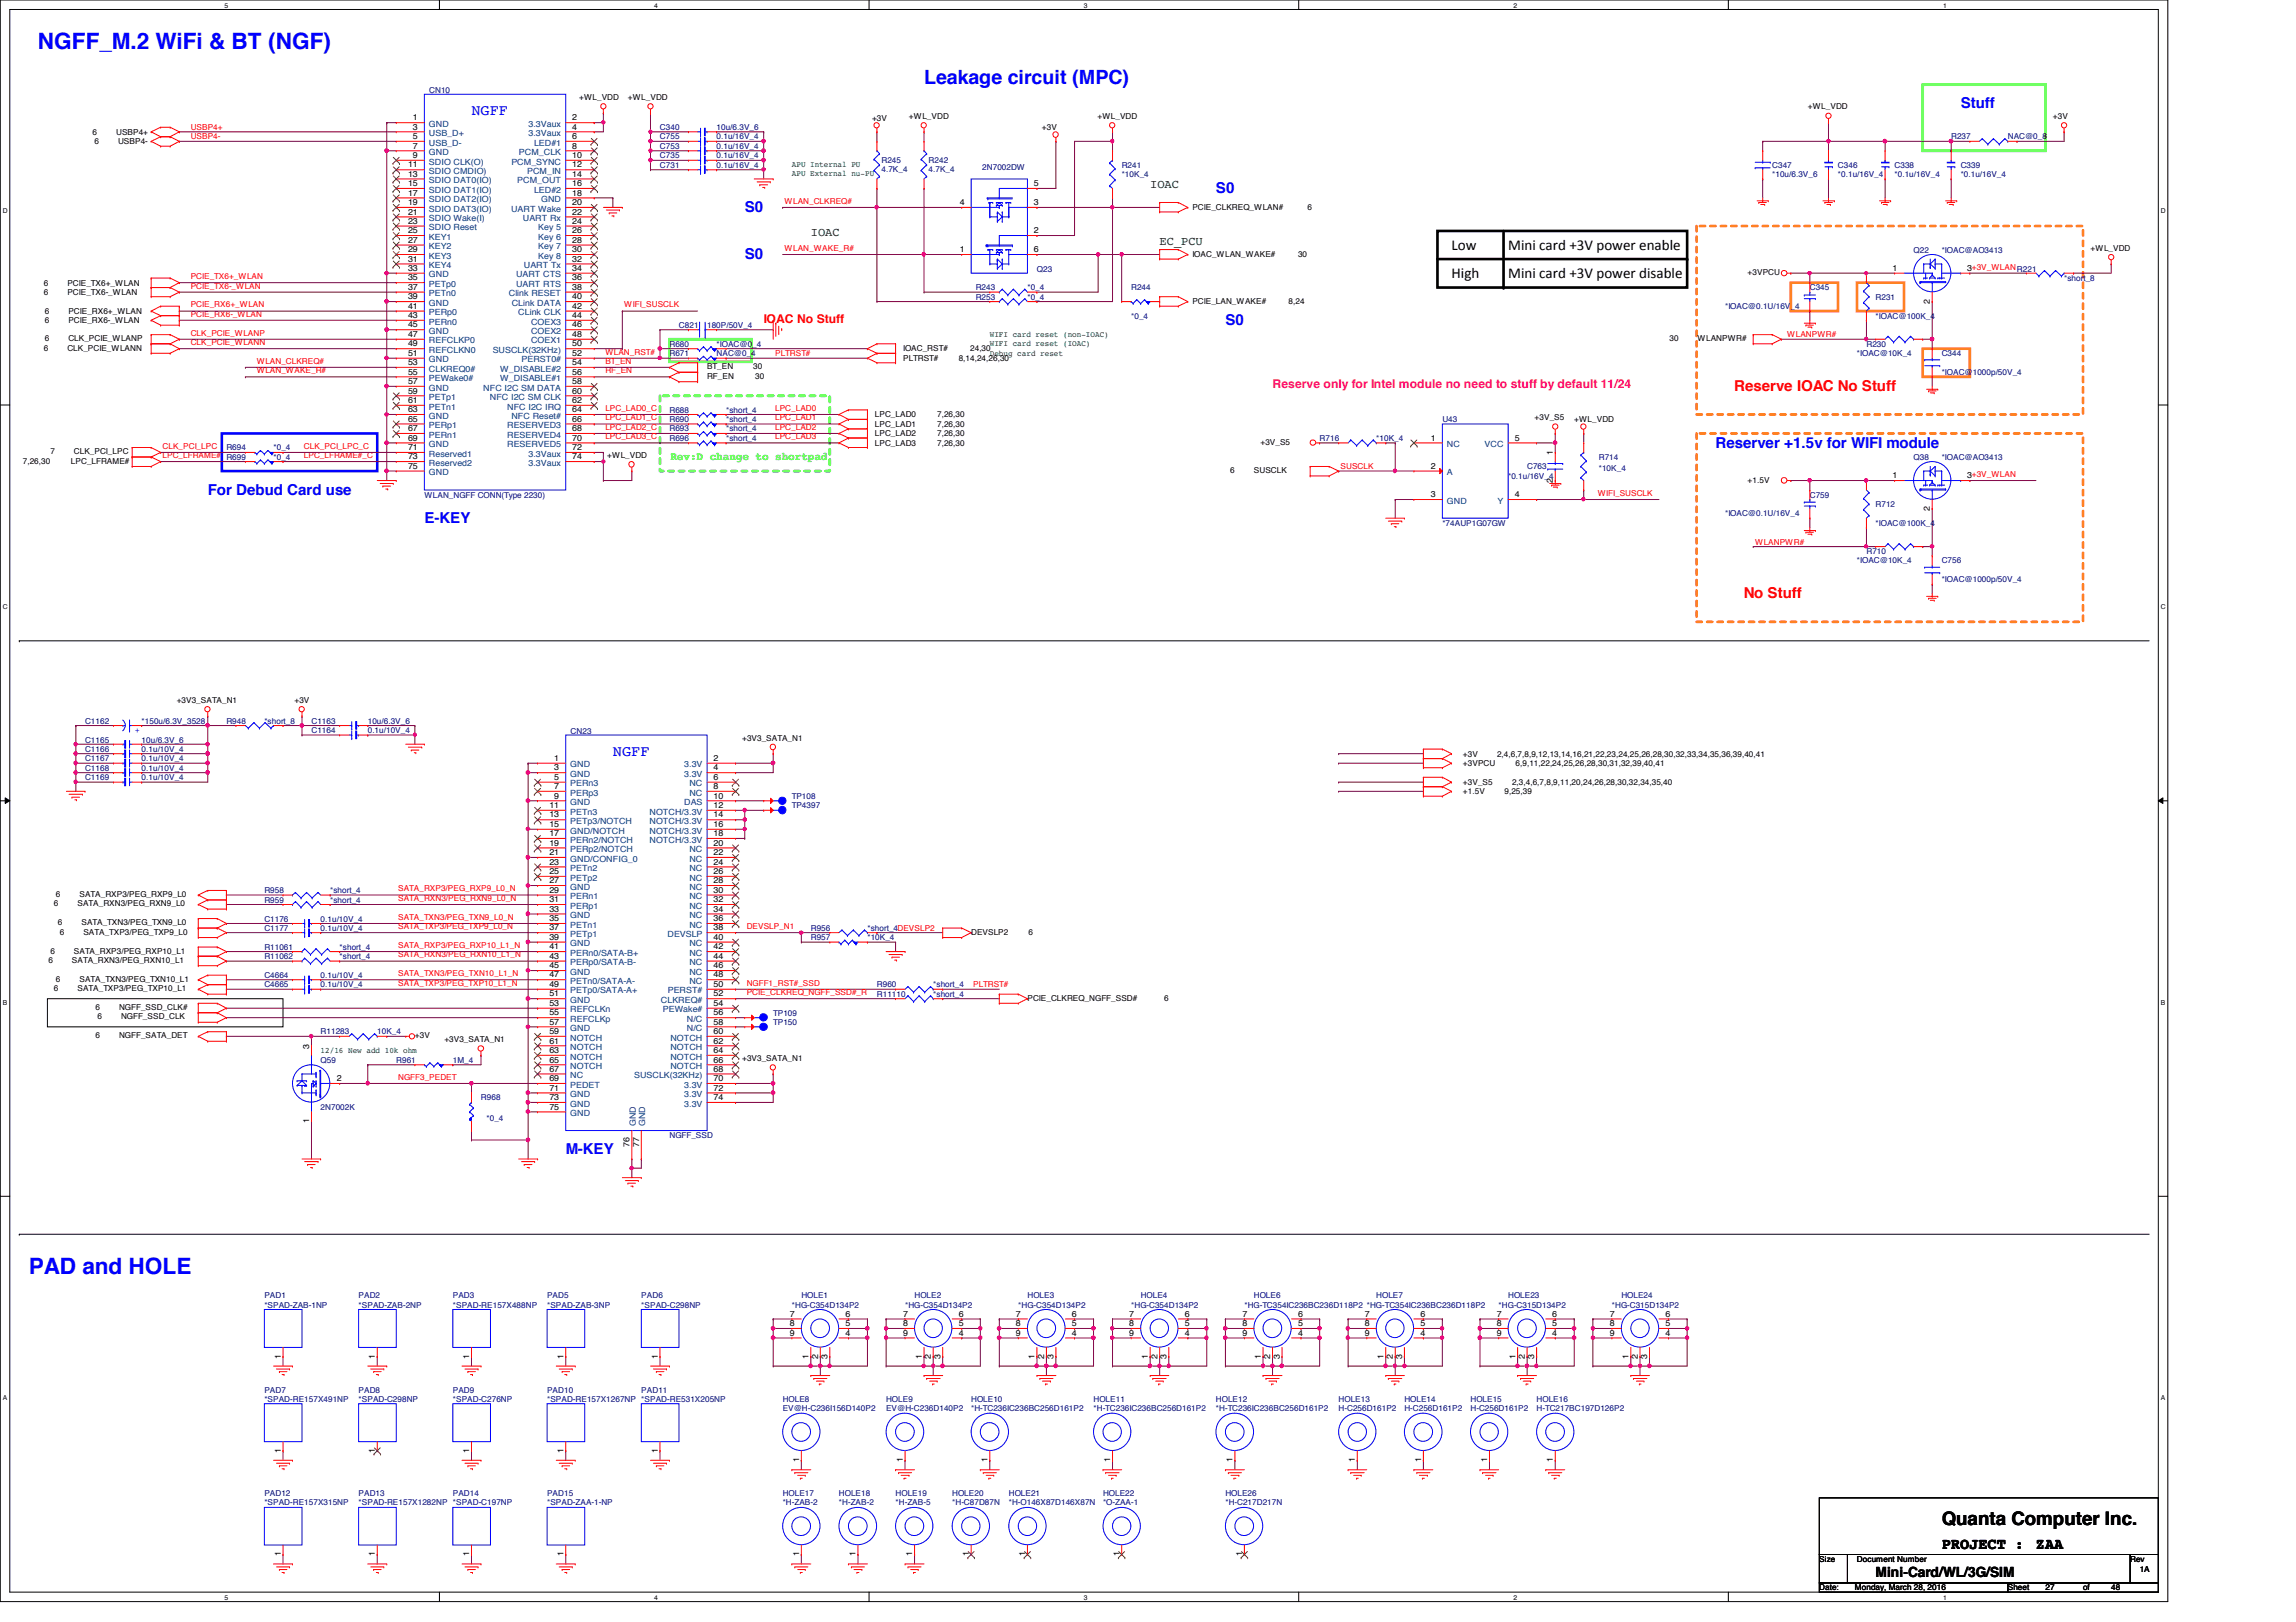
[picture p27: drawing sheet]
<svg xmlns="http://www.w3.org/2000/svg" width="297mm" height="210mm" viewBox="0 0 297 210" stroke-linecap="round" stroke-linejoin="round" font-family="sans-serif">
<defs><g id="words">
<g font-size="2.9" fill="#00f">
<text x="4.9" y="6.4">NGFF_M.2 WiFi &amp; BT (NGF)</text>
<text x="3.7" y="164.9">PAD and HOLE</text>
</g>
<text font-size="2.5" fill="#00f" x="119.5" y="10.9">Leakage circuit (MPC)</text>
<text font-size="2.4" x="251.2" y="197.3">Quanta Computer Inc.</text>
<g font-size="2">
<text x="251.2" y="200.4">PROJECT :</text>
<text x="263.4" y="200.4">ZAA</text>
</g>
<g font-size="1.9" fill="#00f">
<text x="61" y="14.9">NGFF</text>
<text x="253.7" y="14">Stuff</text>
<text x="96.3" y="27.4">S0</text>
<text x="157.3" y="25">S0</text>
<text x="96.3" y="33.5">S0</text>
<text x="158.5" y="42.1">S0</text>
<text x="222" y="57.9">Reserver +1.5v for WIFI module</text>
<text x="26.9" y="64">For Debud Card use</text>
<text x="54.9" y="67.6">E-KEY</text>
<text x="79.3" y="97.8">NGFF</text>
<text x="73.2" y="149.4">M-KEY</text>
</g>
<g font-size="1.9">
<text x="187.8" y="32.3">Low</text>
<text x="195.1" y="32.3">Mini card +3V power enable</text>
<text x="187.8" y="36">High</text>
<text x="195.1" y="36">Mini card +3V power disable</text>
</g>
<g font-size="1.9" fill="#f00">
<text x="224.4" y="50.6">Reserve IOAC No Stuff</text>
<text x="225.6" y="77.4">No Stuff</text>
</g>
<text font-size="1.8" x="242.7" y="204.1">Mini-Card/WL/3G/SIM</text>
<g font-size="1.6" fill="#008000">
<text x="148.8" y="24.4">IOAC</text>
<text x="104.9" y="30.5">IOAC</text>
<text x="150" y="31.7">EC_PCU</text>
</g>
<text font-size="1.6" fill="#f00" x="98.8" y="41.7">IOAC No Stuff</text>
<text font-size="1.6" fill="#ff0080" x="164.6" y="50.2">Reserve only for Intel module no need to stuff by default 11/24</text>
<text font-size="1.4" fill="#0f0" x="86.7" y="59.6">Rev:D change to shortpad</text>
<g font-size="1.1">
<text x="12" y="17.4">6</text>
<text x="15" y="17.4">USBP4+</text>
<text x="53.4" y="15.6">1</text>
<text x="53.4" y="16.8">3</text>
<text x="53.4" y="18">5</text>
<text x="74" y="15.6">2</text>
<text x="74" y="16.8">4</text>
<text x="74" y="18">6</text>
<text x="74.9" y="12.9">+WL_VDD</text>
<text x="81.2" y="12.9">+WL_VDD</text>
<text x="112.8" y="15.6">+3V</text>
<text x="117.6" y="15.4">+WL_VDD</text>
<text x="134.8" y="16.8">+3V</text>
<text x="142" y="15.4">+WL_VDD</text>
<text x="233.9" y="14.1">+WL_VDD</text>
<text x="265.6" y="15.4">+3V</text>
<text x="12.2" y="18.7">6</text>
<text x="15.3" y="18.7">USBP4-</text>
<text x="52.8" y="21.7">11</text>
<text x="52.8" y="22.9">13</text>
<text x="53.4" y="19.2">7</text>
<text x="53.4" y="20.4">9</text>
<text x="74" y="19.2">8</text>
<text x="74" y="20.4">10</text>
<text x="74" y="21.7">12</text>
<text x="74" y="22.9">14</text>
<text x="52.8" y="24.1">15</text>
<text x="52.8" y="25.3">17</text>
<text x="52.8" y="26.5">19</text>
<text x="52.8" y="27.8">21</text>
<text x="52.8" y="29">23</text>
<text x="74" y="24.1">16</text>
<text x="74" y="25.3">18</text>
<text x="74" y="26.5">20</text>
<text x="74" y="27.8">22</text>
<text x="74" y="29">24</text>
<text x="124.2" y="26.5">4</text>
<text x="133.8" y="24.1">5</text>
<text x="133.8" y="26.5">3</text>
<text x="154.3" y="27.2">PCIE_CLKREQ_WLAN#</text>
<text x="169.2" y="27.2">6</text>
<text x="52.8" y="30.2">25</text>
<text x="52.8" y="31.4">27</text>
<text x="52.8" y="32.6">29</text>
<text x="52.8" y="33.9">31</text>
<text x="52.8" y="35.1">33</text>
<text x="74" y="30.2">26</text>
<text x="74" y="31.4">28</text>
<text x="74" y="32.6">30</text>
<text x="74" y="33.9">32</text>
<text x="74" y="35.1">34</text>
<text x="124.2" y="32.6">1</text>
<text x="133.8" y="32.6">6</text>
<text x="133.8" y="30.2">2</text>
<text x="154.3" y="33.3">IOAC_WLAN_WAKE#</text>
<text x="167.9" y="33.3">30</text>
<text x="226.1" y="35.6">+3VPCU</text>
<text x="244.9" y="35.1">1</text>
<text x="254.5" y="35.1">3+3V_WLANR221</text>
<text x="270.5" y="32.4">+WL_VDD</text>
<text x="5.7" y="37">6</text>
<text x="5.7" y="38.2">6</text>
<text x="5.8" y="40.6">6</text>
<text x="5.8" y="41.8">6</text>
<text x="8.7" y="37">PCIE_TX6+_WLAN</text>
<text x="8.7" y="38.2">PCIE_TX6-_WLAN</text>
<text x="8.8" y="40.6">PCIE_RX6+_WLAN</text>
<text x="8.8" y="41.8">PCIE_RX6-_WLAN</text>
<text x="52.8" y="36.3">35</text>
<text x="52.8" y="37.5">37</text>
<text x="52.8" y="38.7">39</text>
<text x="52.8" y="40">41</text>
<text x="52.8" y="41.1">43</text>
<text x="74" y="36.3">36</text>
<text x="74" y="37.5">38</text>
<text x="74" y="38.7">40</text>
<text x="74" y="40">42</text>
<text x="74" y="41.1">44</text>
<text x="154.3" y="39.4">PCIE_LAN_WAKE#</text>
<text x="166.7" y="39.4">8,24</text>
<text x="249.7" y="39.3" transform="rotate(-90 249.7 39.3)">2</text>
<text x="5.7" y="45.4">6</text>
<text x="5.8" y="44.2">6</text>
<text x="8.7" y="45.4">CLK_PCIE_WLANN</text>
<text x="8.8" y="44.2">CLK_PCIE_WLANP</text>
<text x="52.8" y="42.4">45</text>
<text x="52.8" y="43.6">47</text>
<text x="52.8" y="44.8">49</text>
<text x="52.8" y="46.1">51</text>
<text x="52.8" y="47.2">53</text>
<text x="74" y="42.4">46</text>
<text x="74" y="43.6">48</text>
<text x="74" y="44.8">50</text>
<text x="74" y="46.1">52</text>
<text x="74" y="47.2">54</text>
<text x="91.5" y="47.8">BT_EN</text>
<text x="97.4" y="47.8">30</text>
<text x="116.8" y="46.7">PLTRST#</text>
<text x="116.8" y="45.5">IOAC_RST#</text>
<text x="124" y="46.7">8,14,24,26,30</text>
<text x="125.5" y="45.5">24,30</text>
<text x="216" y="44.2">30</text>
<text x="219.6" y="44.2">WLANPWR#</text>
<text x="52.8" y="48.5">55</text>
<text x="52.8" y="49.7">57</text>
<text x="52.8" y="50.9">59</text>
<text x="52.8" y="52.2">61</text>
<text x="52.8" y="53.3">63</text>
<text x="74" y="48.5">56</text>
<text x="74" y="49.7">58</text>
<text x="74" y="50.9">60</text>
<text x="74" y="52.2">62</text>
<text x="74" y="53.3">64</text>
<text x="91.5" y="49">RF_EN</text>
<text x="97.7" y="49">30</text>
<text x="3" y="60">7,26,30</text>
<text x="6.5" y="58.8">7</text>
<text x="9.2" y="60">LPC_LFRAME#</text>
<text x="9.6" y="58.8">CLK_PCI_LPC</text>
<text x="52.8" y="54.6">65</text>
<text x="52.8" y="55.8">67</text>
<text x="52.8" y="57">69</text>
<text x="52.8" y="58.3">71</text>
<text x="52.8" y="59.4">73</text>
<text x="74" y="54.6">66</text>
<text x="74" y="55.8">68</text>
<text x="74" y="57">70</text>
<text x="74" y="58.3">72</text>
<text x="74" y="59.4">74</text>
<text x="78.6" y="59.3">+WL_VDD</text>
<text x="113.2" y="57.7">LPC_LAD3</text>
<text x="113.2" y="56.5">LPC_LAD2</text>
<text x="113.2" y="55.2">LPC_LAD1</text>
<text x="113.2" y="54">LPC_LAD0</text>
<text x="121.2" y="57.7">7,26,30</text>
<text x="121.2" y="56.5">7,26,30</text>
<text x="121.2" y="55.2">7,26,30</text>
<text x="121.2" y="54">7,26,30</text>
<text x="163.1" y="57.6">+3V_S5</text>
<text x="185.1" y="57">1</text>
<text x="196" y="57">5</text>
<text x="198.5" y="54.4">+3V_S5</text>
<text x="200.9" y="58.9" transform="rotate(-90 200.9 58.9)">1</text>
<text x="203.7" y="54.6">+WL_VDD</text>
<text x="52.8" y="60.7">75</text>
<text x="159.2" y="61.2">6</text>
<text x="162.2" y="61.2">SUSCLK</text>
<text x="185.1" y="60.7">2</text>
<text x="185.1" y="64.3">3</text>
<text x="196" y="64.3">4</text>
<text x="200.9" y="62.4" transform="rotate(-90 200.9 62.4)">2</text>
<text x="226.1" y="62.4">+1.5V</text>
<text x="244.9" y="61.9">1</text>
<text x="254.5" y="61.9">3+3V_WLAN</text>
<text x="249.7" y="66.1" transform="rotate(-90 249.7 66.1)">2</text>
<text x="22.9" y="91">+3V3_SATA_N1</text>
<text x="38.1" y="91">+3V</text>
<text x="96" y="95.8">+3V3_SATA_N1</text>
<text x="71.7" y="98.5">1</text>
<text x="71.7" y="99.7">3</text>
<text x="71.7" y="100.9">5</text>
<text x="92.3" y="98.5">2</text>
<text x="92.3" y="99.7">4</text>
<text x="92.3" y="100.9">6</text>
<text x="189.3" y="97.9">+3V</text>
<text x="189.3" y="99.1">+3VPCU</text>
<text x="189.3" y="101.6">+3V_S5</text>
<text x="193.7" y="97.9">2,4,6,7,8,9,12,13,14,16,21,22,23,24,25,26,28,30,32,33,34,35,36,39,40,41</text>
<text x="195.6" y="101.6">2,3,4,6,7,8,9,11,20,24,26,28,30,32,34,35,40</text>
<text x="196.1" y="99.1">6,9,11,22,24,25,26,28,30,31,32,39,40,41</text>
<text x="71.1" y="104.6">11</text>
<text x="71.1" y="105.8">13</text>
<text x="71.1" y="107">15</text>
<text x="71.7" y="102.1">7</text>
<text x="71.7" y="103.3">9</text>
<text x="92.3" y="102.1">8</text>
<text x="92.3" y="103.3">10</text>
<text x="92.3" y="104.6">12</text>
<text x="92.3" y="105.8">14</text>
<text x="92.3" y="107">16</text>
<text x="189.3" y="102.8">+1.5V</text>
<text x="194.6" y="102.8">9,25,39</text>
<text x="71.1" y="108.2">17</text>
<text x="71.1" y="109.4">19</text>
<text x="71.1" y="110.7">21</text>
<text x="71.1" y="111.9">23</text>
<text x="71.1" y="113.1">25</text>
<text x="92.3" y="108.2">18</text>
<text x="92.3" y="109.4">20</text>
<text x="92.3" y="110.7">22</text>
<text x="92.3" y="111.9">24</text>
<text x="92.3" y="113.1">26</text>
<text x="7" y="117.3">6</text>
<text x="7.2" y="116.1">6</text>
<text x="7.5" y="119.7">6</text>
<text x="10" y="117.3">SATA_RXN3/PEG_RXN9_L0</text>
<text x="10.3" y="116.1">SATA_RXP3/PEG_RXP9_L0</text>
<text x="10.5" y="119.7">SATA_TXN3/PEG_TXN9_L0</text>
<text x="71.1" y="114.3">27</text>
<text x="71.1" y="115.5">29</text>
<text x="71.1" y="116.8">31</text>
<text x="71.1" y="118">33</text>
<text x="71.1" y="119.2">35</text>
<text x="92.3" y="114.3">28</text>
<text x="92.3" y="115.5">30</text>
<text x="92.3" y="116.8">32</text>
<text x="92.3" y="118">34</text>
<text x="92.3" y="119.2">36</text>
<text x="6.3" y="124.6">6</text>
<text x="6.5" y="123.4">6</text>
<text x="7.7" y="120.9">6</text>
<text x="9.3" y="124.6">SATA_RXN3/PEG_RXN10_L1</text>
<text x="9.6" y="123.4">SATA_RXP3/PEG_RXP10_L1</text>
<text x="10.8" y="120.9">SATA_TXP3/PEG_TXP9_L0</text>
<text x="71.1" y="120.4">37</text>
<text x="71.1" y="121.6">39</text>
<text x="71.1" y="122.9">41</text>
<text x="71.1" y="124.1">43</text>
<text x="71.1" y="125.3">45</text>
<text x="92.3" y="120.4">38</text>
<text x="92.3" y="121.6">40</text>
<text x="92.3" y="122.9">42</text>
<text x="92.3" y="124.1">44</text>
<text x="92.3" y="125.3">46</text>
<text x="125.6" y="120.9">DEVSLP2</text>
<text x="133.1" y="120.9">6</text>
<text x="7" y="128.3">6</text>
<text x="7.2" y="127">6</text>
<text x="10" y="128.3">SATA_TXP3/PEG_TXP10_L1</text>
<text x="10.3" y="127">SATA_TXN3/PEG_TXN10_L1</text>
<text x="12.4" y="130.7">6</text>
<text x="12.6" y="131.9">6</text>
<text x="15.4" y="130.7">NGFF_SSD_CLK#</text>
<text x="15.7" y="131.9">NGFF_SSD_CLK</text>
<text x="71.1" y="126.5">47</text>
<text x="71.1" y="127.7">49</text>
<text x="71.1" y="128.9">51</text>
<text x="71.1" y="130.2">53</text>
<text x="71.1" y="131.4">55</text>
<text x="92.3" y="126.5">48</text>
<text x="92.3" y="127.7">50</text>
<text x="92.3" y="128.9">52</text>
<text x="92.3" y="130.2">54</text>
<text x="92.3" y="131.4">56</text>
<text x="132.9" y="129.5">PCIE_CLKREQ_NGFF_SSD#</text>
<text x="150.6" y="129.5">6</text>
<text x="12.4" y="134.4">6</text>
<text x="15.4" y="134.4">NGFF_SATA_DET</text>
<text x="40" y="135.7" transform="rotate(-90 40 135.7)">3</text>
<text x="53.7" y="134.4">+3V</text>
<text x="57.5" y="134.8">+3V3_SATA_N1</text>
<text x="71.1" y="132.6">57</text>
<text x="71.1" y="133.8">59</text>
<text x="71.1" y="135">61</text>
<text x="71.1" y="136.3">63</text>
<text x="71.1" y="137.5">65</text>
<text x="92.3" y="132.6">58</text>
<text x="92.3" y="133.8">60</text>
<text x="92.3" y="135">62</text>
<text x="92.3" y="136.3">64</text>
<text x="92.3" y="137.5">66</text>
<text x="96" y="137.3">+3V3_SATA_N1</text>
<text x="43.6" y="139.9">2</text>
<text x="71.1" y="138.7">67</text>
<text x="71.1" y="139.9">69</text>
<text x="71.1" y="141.1">71</text>
<text x="71.1" y="142.4">73</text>
<text x="71.1" y="143.6">75</text>
<text x="92.3" y="138.7">68</text>
<text x="92.3" y="139.9">70</text>
<text x="92.3" y="141.1">72</text>
<text x="92.3" y="142.4">74</text>
<text x="40" y="145.4" transform="rotate(-90 40 145.4)">1</text>
<text x="81.4" y="148.4" transform="rotate(-90 81.4 148.4)">76</text>
<text x="82.7" y="148.4" transform="rotate(-90 82.7 148.4)">77</text>
<text x="102.2" y="170.4">7</text>
<text x="102.2" y="171.6">8</text>
<text x="102.2" y="172.8">9</text>
<text x="109.4" y="172.8">4</text>
<text x="109.4" y="171.6">5</text>
<text x="109.4" y="170.4">6</text>
<text x="116.8" y="170.4">7</text>
<text x="116.8" y="171.6">8</text>
<text x="116.8" y="172.8">9</text>
<text x="124" y="172.8">4</text>
<text x="124" y="171.6">5</text>
<text x="124" y="170.4">6</text>
<text x="131.4" y="170.4">7</text>
<text x="131.4" y="171.6">8</text>
<text x="131.4" y="172.8">9</text>
<text x="138.7" y="172.8">4</text>
<text x="138.7" y="171.6">5</text>
<text x="138.7" y="170.4">6</text>
<text x="146.1" y="170.4">7</text>
<text x="146.1" y="171.6">8</text>
<text x="146.1" y="172.8">9</text>
<text x="153.3" y="172.8">4</text>
<text x="153.3" y="171.6">5</text>
<text x="153.3" y="170.4">6</text>
<text x="160.7" y="170.4">7</text>
<text x="160.7" y="171.6">8</text>
<text x="160.7" y="172.8">9</text>
<text x="167.9" y="172.8">4</text>
<text x="167.9" y="171.6">5</text>
<text x="167.9" y="170.4">6</text>
<text x="176.6" y="170.4">7</text>
<text x="176.6" y="171.6">8</text>
<text x="176.6" y="172.8">9</text>
<text x="183.8" y="172.8">4</text>
<text x="183.8" y="171.6">5</text>
<text x="183.8" y="170.4">6</text>
<text x="193.6" y="170.4">7</text>
<text x="193.6" y="171.6">8</text>
<text x="193.6" y="172.8">9</text>
<text x="200.8" y="172.8">4</text>
<text x="200.8" y="171.6">5</text>
<text x="200.8" y="170.4">6</text>
<text x="208.3" y="170.4">7</text>
<text x="208.3" y="171.6">8</text>
<text x="208.3" y="172.8">9</text>
<text x="215.5" y="172.8">4</text>
<text x="215.5" y="171.6">5</text>
<text x="215.5" y="170.4">6</text>
<text x="36.3" y="175.9" transform="rotate(-90 36.3 175.9)">1</text>
<text x="48.5" y="175.9" transform="rotate(-90 48.5 175.9)">1</text>
<text x="60.7" y="175.9" transform="rotate(-90 60.7 175.9)">1</text>
<text x="72.9" y="175.9" transform="rotate(-90 72.9 175.9)">1</text>
<text x="85.1" y="175.9" transform="rotate(-90 85.1 175.9)">1</text>
<text x="104.6" y="175.9" transform="rotate(-90 104.6 175.9)">1</text>
<text x="105.8" y="175.9" transform="rotate(-90 105.8 175.9)">2</text>
<text x="107.1" y="175.9" transform="rotate(-90 107.1 175.9)">3</text>
<text x="119.2" y="175.9" transform="rotate(-90 119.2 175.9)">1</text>
<text x="120.4" y="175.9" transform="rotate(-90 120.4 175.9)">2</text>
<text x="121.7" y="175.9" transform="rotate(-90 121.7 175.9)">3</text>
<text x="133.9" y="175.9" transform="rotate(-90 133.9 175.9)">1</text>
<text x="135.1" y="175.9" transform="rotate(-90 135.1 175.9)">2</text>
<text x="136.3" y="175.9" transform="rotate(-90 136.3 175.9)">3</text>
<text x="148.5" y="175.9" transform="rotate(-90 148.5 175.9)">1</text>
<text x="149.7" y="175.9" transform="rotate(-90 149.7 175.9)">2</text>
<text x="150.9" y="175.9" transform="rotate(-90 150.9 175.9)">3</text>
<text x="163.1" y="175.9" transform="rotate(-90 163.1 175.9)">1</text>
<text x="164.3" y="175.9" transform="rotate(-90 164.3 175.9)">2</text>
<text x="165.6" y="175.9" transform="rotate(-90 165.6 175.9)">3</text>
<text x="179" y="175.9" transform="rotate(-90 179 175.9)">1</text>
<text x="180.2" y="175.9" transform="rotate(-90 180.2 175.9)">2</text>
<text x="181.4" y="175.9" transform="rotate(-90 181.4 175.9)">3</text>
<text x="196" y="175.9" transform="rotate(-90 196 175.9)">1</text>
<text x="197.3" y="175.9" transform="rotate(-90 197.3 175.9)">2</text>
<text x="198.5" y="175.9" transform="rotate(-90 198.5 175.9)">3</text>
<text x="210.7" y="175.9" transform="rotate(-90 210.7 175.9)">1</text>
<text x="211.9" y="175.9" transform="rotate(-90 211.9 175.9)">2</text>
<text x="213.1" y="175.9" transform="rotate(-90 213.1 175.9)">3</text>
<text x="36.3" y="188" transform="rotate(-90 36.3 188)">1</text>
<text x="48.5" y="188" transform="rotate(-90 48.5 188)">1</text>
<text x="60.7" y="188" transform="rotate(-90 60.7 188)">1</text>
<text x="72.9" y="188" transform="rotate(-90 72.9 188)">1</text>
<text x="85.1" y="188" transform="rotate(-90 85.1 188)">1</text>
<text x="103.4" y="189.2" transform="rotate(-90 103.4 189.2)">1</text>
<text x="116.8" y="189.2" transform="rotate(-90 116.8 189.2)">1</text>
<text x="127.8" y="189.2" transform="rotate(-90 127.8 189.2)">1</text>
<text x="143.6" y="189.2" transform="rotate(-90 143.6 189.2)">1</text>
<text x="159.5" y="189.2" transform="rotate(-90 159.5 189.2)">1</text>
<text x="175.3" y="189.2" transform="rotate(-90 175.3 189.2)">1</text>
<text x="183.9" y="189.2" transform="rotate(-90 183.9 189.2)">1</text>
<text x="192.4" y="189.2" transform="rotate(-90 192.4 189.2)">1</text>
<text x="200.9" y="189.2" transform="rotate(-90 200.9 189.2)">1</text>
<text x="36.3" y="201.4" transform="rotate(-90 36.3 201.4)">1</text>
<text x="48.5" y="201.4" transform="rotate(-90 48.5 201.4)">1</text>
<text x="60.7" y="201.4" transform="rotate(-90 60.7 201.4)">1</text>
<text x="72.9" y="201.4" transform="rotate(-90 72.9 201.4)">1</text>
<text x="103.4" y="201.4" transform="rotate(-90 103.4 201.4)">1</text>
<text x="110.7" y="201.4" transform="rotate(-90 110.7 201.4)">1</text>
<text x="118" y="201.4" transform="rotate(-90 118 201.4)">1</text>
<text x="125.3" y="201.4" transform="rotate(-90 125.3 201.4)">1</text>
<text x="132.6" y="201.4" transform="rotate(-90 132.6 201.4)">1</text>
<text x="144.8" y="201.4" transform="rotate(-90 144.8 201.4)">1</text>
<text x="160.7" y="201.4" transform="rotate(-90 160.7 201.4)">1</text>
<text x="235.4" y="202.1">Size</text>
<text x="240.2" y="202.1">Document Number</text>
<text x="275.6" y="202.1">Rev</text>
<text x="276.8" y="203.4">1A</text>
<text x="235.4" y="205.8">Date:</text>
<text x="240" y="205.8">Monday, March 28, 2016</text>
<text x="259.8" y="205.8">Sheet</text>
<text x="264.6" y="205.8">27</text>
<text x="269.5" y="205.8">of</text>
<text x="273.1" y="205.8">48</text>
</g>
<g font-size="1.1" fill="#f00">
<text x="24.7" y="16.8">USBP4+</text>
<text x="24.7" y="18">USBP4-</text>
<text x="101.5" y="26.4">WLAN_CLKREQ#</text>
<text x="101.5" y="32.5">WLAN_WAKE_R#</text>
<text x="24.7" y="37.3">PCIE_TX6-_WLAN</text>
<text x="24.7" y="36.1">PCIE_TX6+_WLAN</text>
<text x="24.7" y="41">PCIE_RX6-_WLAN</text>
<text x="24.7" y="39.8">PCIE_RX6+_WLAN</text>
<text x="80.8" y="39.8">WIFI_SUSCLK</text>
<text x="24.7" y="44.7">CLK_PCIE_WLANN</text>
<text x="24.7" y="43.4">CLK_PCIE_WLANP</text>
<text x="33.2" y="47.1">WLAN_CLKREQ#</text>
<text x="78.3" y="45.9">WLAN_RST#</text>
<text x="78.3" y="47.1">BT_EN</text>
<text x="100.3" y="46.1">PLTRST#</text>
<text x="231.2" y="43.6">WLANPWR#</text>
<text x="33.2" y="48.3">WLAN_WAKE_R#</text>
<text x="78.3" y="53.2">LPC_LAD0_C</text>
<text x="78.3" y="48.3">RF_EN</text>
<text x="100.3" y="53.2">LPC_LAD0</text>
<text x="21" y="59.3">LPC_LFRAME#</text>
<text x="21" y="58.1">CLK_PCI_LPC</text>
<text x="39.3" y="59.3">LPC_LFRAME#_C</text>
<text x="39.3" y="58.1">CLK_PCI_LPC_C</text>
<text x="78.3" y="54.4">LPC_LAD1_C</text>
<text x="78.3" y="55.6">LPC_LAD2_C</text>
<text x="78.3" y="56.9">LPC_LAD3_C</text>
<text x="100.3" y="54.4">LPC_LAD1</text>
<text x="100.3" y="55.6">LPC_LAD2</text>
<text x="100.3" y="56.9">LPC_LAD3</text>
<text x="173.4" y="60.7">SUSCLK</text>
<text x="206.7" y="64.2">WIFI_SUSCLK</text>
<text x="227.1" y="70.5">WLANPWR#</text>
<text x="51.5" y="115.4">SATA_RXP3/PEG_RXP9_L0_N</text>
<text x="51.5" y="116.6">SATA_RXN3/PEG_RXN9_L0_N</text>
<text x="51.5" y="119">SATA_TXN3/PEG_TXN9_L0_N</text>
<text x="51.5" y="120.2">SATA_TXP3/PEG_TXP9_L0_N</text>
<text x="51.5" y="123.9">SATA_RXN3/PEG_RXN10_L1_N</text>
<text x="51.5" y="122.7">SATA_RXP3/PEG_RXP10_L1_N</text>
<text x="96.6" y="120.2">DEVSLP_N1</text>
<text x="51.5" y="126.3">SATA_TXN3/PEG_TXN10_L1_N</text>
<text x="51.5" y="127.6">SATA_TXP3/PEG_TXP10_L1_N</text>
<text x="96.6" y="127.6">NGFF1_RST#_SSD</text>
<text x="96.6" y="128.8">PCIE_CLKREQ_NGFF_SSD#_R</text>
<text x="125.9" y="127.8">PLTRST#</text>
<text x="51.5" y="139.7">NGFF3_PEDET</text>
</g>
<g font-size="1.1" fill="#004080">
<text x="55.5" y="16.4">GND</text>
<text x="55.5" y="17.6">USB_D+</text>
<text x="68.4" y="16.4">3.3Vaux</text>
<text x="68.4" y="17.6">3.3Vaux</text>
<text x="55.5" y="18.8">USB_D-</text>
<text x="55.5" y="20.1">GND</text>
<text x="55.5" y="21.3">SDIO CLK(O)</text>
<text x="55.5" y="22.5">SDIO CMDIO)</text>
<text x="55.5" y="23.7">SDIO DAT0(IO)</text>
<text x="66.2" y="21.3">PCM_SYNC</text>
<text x="66.9" y="23.7">PCM_OUT</text>
<text x="67.1" y="20.1">PCM_CLK</text>
<text x="68.2" y="22.5">PCM_IN</text>
<text x="69.1" y="18.8">LED#1</text>
<text x="55.5" y="24.9">SDIO DAT1(IO)</text>
<text x="55.5" y="26.2">SDIO DAT2(IO)</text>
<text x="55.5" y="27.4">SDIO DAT3(IO)</text>
<text x="55.5" y="28.6">SDIO Wake(I)</text>
<text x="55.5" y="29.8">SDIO Reset</text>
<text x="66.1" y="27.4">UART Wake</text>
<text x="67.6" y="28.6">UART Rx</text>
<text x="69.1" y="24.9">LED#2</text>
<text x="69.6" y="29.8">Key 5</text>
<text x="70" y="26.2">GND</text>
<text x="55.5" y="31">KEY1</text>
<text x="55.5" y="32.3">KEY2</text>
<text x="55.5" y="33.5">KEY3</text>
<text x="55.5" y="34.7">KEY4</text>
<text x="55.5" y="35.9">GND</text>
<text x="66.8" y="35.9">UART CTS</text>
<text x="67.8" y="34.7">UART Tx</text>
<text x="69.6" y="31">Key 6</text>
<text x="69.6" y="32.3">Key 7</text>
<text x="69.6" y="33.5">Key 8</text>
<text x="55.5" y="37.1">PETp0</text>
<text x="55.5" y="38.4">PETn0</text>
<text x="55.5" y="39.6">GND</text>
<text x="55.5" y="40.8">PERp0</text>
<text x="55.5" y="42">PERn0</text>
<text x="65.8" y="38.4">Clink RESET</text>
<text x="66.2" y="39.6">CLink DATA</text>
<text x="66.8" y="37.1">UART RTS</text>
<text x="67.1" y="40.8">CLink CLK</text>
<text x="68.7" y="42">COEX3</text>
<text x="55.5" y="43.2">GND</text>
<text x="55.5" y="44.4">REFCLKP0</text>
<text x="55.5" y="45.7">REFCLKN0</text>
<text x="55.5" y="46.9">GND</text>
<text x="63.8" y="45.7">SUSCLK(32KHz)</text>
<text x="67.5" y="46.9">PERST0#</text>
<text x="68.7" y="43.2">COEX2</text>
<text x="68.7" y="44.4">COEX1</text>
<text x="55.5" y="48.1">CLKREQ0#</text>
<text x="55.5" y="49.3">PEWake0#</text>
<text x="55.5" y="50.5">GND</text>
<text x="55.5" y="51.8">PETp1</text>
<text x="55.5" y="53">PETn1</text>
<text x="62.5" y="50.5">NFC I2C SM DATA</text>
<text x="63.4" y="51.8">NFC I2C SM CLK</text>
<text x="64.7" y="48.1">W_DISABLE#2</text>
<text x="64.7" y="49.3">W_DISABLE#1</text>
<text x="65.6" y="53">NFC I2C IRQ</text>
<text x="55.5" y="54.2">GND</text>
<text x="55.5" y="55.4">PERp1</text>
<text x="55.5" y="56.6">PERn1</text>
<text x="55.5" y="57.9">GND</text>
<text x="55.5" y="59.1">Reserved1</text>
<text x="65.6" y="55.4">RESERVED3</text>
<text x="65.6" y="56.6">RESERVED4</text>
<text x="65.6" y="57.9">RESERVED5</text>
<text x="66.2" y="54.2">NFC Reset#</text>
<text x="68.4" y="59.1">3.3Vaux</text>
<text x="187.2" y="57.9">NC</text>
<text x="192.1" y="57.9">VCC</text>
<text x="55.5" y="60.3">Reserved2</text>
<text x="55.5" y="61.5">GND</text>
<text x="68.4" y="60.3">3.3Vaux</text>
<text x="187.2" y="61.5">A</text>
<text x="187.2" y="65.2">GND</text>
<text x="193.8" y="65.2">Y</text>
<text x="73.8" y="99.3">GND</text>
<text x="73.8" y="100.5">GND</text>
<text x="73.8" y="101.8">PERn3</text>
<text x="88.5" y="99.3">3.3V</text>
<text x="88.5" y="100.5">3.3V</text>
<text x="89.2" y="101.8">NC</text>
<text x="73.8" y="103">PERp3</text>
<text x="73.8" y="104.2">GND</text>
<text x="73.8" y="105.4">PETn3</text>
<text x="73.8" y="106.6">PETp3/NOTCH</text>
<text x="73.8" y="107.9">GND/NOTCH</text>
<text x="84" y="105.4">NOTCH/3.3V</text>
<text x="84" y="106.6">NOTCH/3.3V</text>
<text x="84" y="107.9">NOTCH/3.3V</text>
<text x="88.5" y="104.2">DAS</text>
<text x="89.2" y="103">NC</text>
<text x="73.8" y="109.1">PERn2/NOTCH</text>
<text x="73.8" y="110.3">PERp2/NOTCH</text>
<text x="73.8" y="111.5">GND/CONFIG_0</text>
<text x="73.8" y="112.7">PETn2</text>
<text x="73.8" y="114">PETp2</text>
<text x="84" y="109.1">NOTCH/3.3V</text>
<text x="89.2" y="110.3">NC</text>
<text x="89.2" y="111.5">NC</text>
<text x="89.2" y="112.7">NC</text>
<text x="89.2" y="114">NC</text>
<text x="73.8" y="115.1">GND</text>
<text x="73.8" y="116.4">PERn1</text>
<text x="73.8" y="117.6">PERp1</text>
<text x="73.8" y="118.8">GND</text>
<text x="89.2" y="115.1">NC</text>
<text x="89.2" y="116.4">NC</text>
<text x="89.2" y="117.6">NC</text>
<text x="89.2" y="118.8">NC</text>
<text x="73.8" y="120.1">PETn1</text>
<text x="73.8" y="121.2">PETp1</text>
<text x="73.8" y="122.5">GND</text>
<text x="73.8" y="123.7">PERn0/SATA-B+</text>
<text x="73.8" y="124.9">PERp0/SATA-B-</text>
<text x="86.4" y="121.2">DEVSLP</text>
<text x="89.2" y="120.1">NC</text>
<text x="89.2" y="122.5">NC</text>
<text x="89.2" y="123.7">NC</text>
<text x="89.2" y="124.9">NC</text>
<text x="73.8" y="126.2">GND</text>
<text x="73.8" y="127.3">PETn0/SATA-A-</text>
<text x="73.8" y="128.6">PETp0/SATA-A+</text>
<text x="73.8" y="129.8">GND</text>
<text x="73.8" y="131">REFCLKn</text>
<text x="85.5" y="129.8">CLKREQ#</text>
<text x="85.8" y="131">PEWake#</text>
<text x="86.4" y="128.6">PERST#</text>
<text x="89.2" y="126.2">NC</text>
<text x="89.2" y="127.3">NC</text>
<text x="73.8" y="132.2">REFCLKp</text>
<text x="73.8" y="133.4">GND</text>
<text x="73.8" y="134.7">NOTCH</text>
<text x="73.8" y="135.9">NOTCH</text>
<text x="73.8" y="137.1">NOTCH</text>
<text x="86.7" y="134.7">NOTCH</text>
<text x="86.7" y="135.9">NOTCH</text>
<text x="86.7" y="137.1">NOTCH</text>
<text x="88.9" y="132.2">N/C</text>
<text x="88.9" y="133.4">N/C</text>
<text x="73.8" y="138.3">NOTCH</text>
<text x="73.8" y="139.5">NC</text>
<text x="73.8" y="140.8">PEDET</text>
<text x="73.8" y="142">GND</text>
<text x="73.8" y="143.2">GND</text>
<text x="82" y="139.5">SUSCLK(32KHz)</text>
<text x="86.7" y="138.3">NOTCH</text>
<text x="88.5" y="140.8">3.3V</text>
<text x="88.5" y="142">3.3V</text>
<text x="88.5" y="143.2">3.3V</text>
<text x="73.8" y="144.4">GND</text>
<text x="82.3" y="145.7" transform="rotate(-90 82.3 145.7)">GND</text>
<text x="83.5" y="145.7" transform="rotate(-90 83.5 145.7)">GND</text>
</g>
<g font-size="1.1" fill="#000080">
<text x="55.5" y="12.1">CN10</text>
<text x="85.4" y="16.8">C340</text>
<text x="92.7" y="16.8">10u/6.3V_6</text>
<text x="85.4" y="21.7">C731</text>
<text x="85.4" y="19.3">C753</text>
<text x="85.4" y="20.5">C735</text>
<text x="85.4" y="18">C755</text>
<text x="92.7" y="21.7">0.1u/16V_4</text>
<text x="92.7" y="19.3">0.1u/16V_4</text>
<text x="92.7" y="20.5">0.1u/16V_4</text>
<text x="92.7" y="18">0.1u/16V_4</text>
<text x="114" y="21.1">R245</text>
<text x="114" y="22.3">4.7K_4</text>
<text x="120.1" y="21.1">R242</text>
<text x="120.1" y="22.3">4.7K_4</text>
<text x="127.1" y="22">2N7002DW</text>
<text x="145.1" y="21.7">R241</text>
<text x="145.1" y="22.9">*10K_4</text>
<text x="229.3" y="21.7">C347</text>
<text x="229.3" y="22.9">*10u/6.3V_6</text>
<text x="237.8" y="21.7">C346</text>
<text x="237.8" y="22.9">*0.1u/16V_4</text>
<text x="245.1" y="21.7">C338</text>
<text x="245.1" y="22.9">*0.1u/16V_4</text>
<text x="252.4" y="18">R237</text>
<text x="253.7" y="21.7">C339</text>
<text x="253.7" y="22.9">*0.1u/16V_4</text>
<text x="259.8" y="18">NAC@0_8</text>
<text x="134.2" y="35.1">Q23</text>
<text x="247.6" y="32.7">Q22</text>
<text x="251.2" y="32.7">*IOAC@AO3413</text>
<text x="126.2" y="37.5">R243</text>
<text x="126.2" y="38.8">R253</text>
<text x="132.9" y="37.5">*0_4</text>
<text x="132.9" y="38.8">*0_4</text>
<text x="146.3" y="37.5">R244</text>
<text x="146.3" y="41.2">*0_4</text>
<text x="223.2" y="40">*IOAC@0.1U/16V_4</text>
<text x="234.1" y="37.5">C345</text>
<text x="242.7" y="38.8">R231</text>
<text x="242.7" y="41.2">*IOAC@100K_4</text>
<text x="267" y="36.3">*short_8</text>
<text x="86.6" y="46.1">R671</text>
<text x="86.6" y="44.9">R680</text>
<text x="87.8" y="42.4">C821</text>
<text x="91.5" y="42.4">180P/50V_4</text>
<text x="92.7" y="46.1">NAC@0_4</text>
<text x="92.7" y="44.9">*IOAC@0_4</text>
<text x="240.2" y="46.1">*IOAC@10K_4</text>
<text x="241.5" y="44.9">R230</text>
<text x="251.2" y="46.1">C344</text>
<text x="86.6" y="53.4">R688</text>
<text x="93.9" y="53.4">*short_4</text>
<text x="251.2" y="48.5">*IOAC@1000p/50V_4</text>
<text x="29.3" y="58.3">R694</text>
<text x="29.3" y="59.5">R699</text>
<text x="35.4" y="58.3">*0_4</text>
<text x="35.4" y="59.5">*0_4</text>
<text x="86.6" y="55.8">R693</text>
<text x="86.6" y="57.1">R696</text>
<text x="86.6" y="54.6">R690</text>
<text x="93.9" y="55.8">*short_4</text>
<text x="93.9" y="57.1">*short_4</text>
<text x="93.9" y="54.6">*short_4</text>
<text x="170.7" y="57.1">R716</text>
<text x="178" y="57.1">*10K_4</text>
<text x="186.6" y="54.6">U43</text>
<text x="206.8" y="59.5">R714</text>
<text x="247.6" y="59.5">Q38</text>
<text x="251.2" y="59.5">*IOAC@AO3413</text>
<text x="54.9" y="64.4">WLAN_NGFF CONN(Type 2230)</text>
<text x="195.1" y="61.9">*0.1u/16V_4</text>
<text x="197.6" y="60.7">C763</text>
<text x="206.8" y="61">*10K_4</text>
<text x="234.1" y="64.4">C759</text>
<text x="242.7" y="65.6">R712</text>
<text x="186.6" y="68">*74AUP1G07GW</text>
<text x="223.2" y="66.8">*IOAC@0.1U/16V_4</text>
<text x="241.5" y="71.7">R710</text>
<text x="242.7" y="68">*IOAC@100K_4</text>
<text x="240.2" y="72.9">*IOAC@10K_4</text>
<text x="251.2" y="72.9">C756</text>
<text x="251.2" y="75.4">*IOAC@1000p/50V_4</text>
<text x="11" y="93.6">C1162</text>
<text x="18.3" y="93.6">*150u/6.3V_3528</text>
<text x="29.3" y="93.6">R948</text>
<text x="34.2" y="93.6">*short_8</text>
<text x="40.3" y="93.6">C1163</text>
<text x="40.3" y="94.9">C1164</text>
<text x="47.6" y="93.6">10u/6.3V_6</text>
<text x="47.6" y="94.9">0.1u/10V_4</text>
<text x="73.8" y="95">CN23</text>
<text x="11" y="99.7">C1168</text>
<text x="11" y="101">C1169</text>
<text x="11" y="96.1">C1165</text>
<text x="11" y="97.3">C1166</text>
<text x="11" y="98.5">C1167</text>
<text x="18.3" y="99.7">0.1u/10V_4</text>
<text x="18.3" y="101">0.1u/10V_4</text>
<text x="18.3" y="96.1">10u/6.3V_6</text>
<text x="18.3" y="97.3">0.1u/10V_4</text>
<text x="18.3" y="98.5">0.1u/10V_4</text>
<text x="102.4" y="104.6">TP4397</text>
<text x="102.4" y="103.4">TP108</text>
<text x="34.2" y="115.6">R958</text>
<text x="34.2" y="116.8">R959</text>
<text x="34.2" y="119.3">C1176</text>
<text x="41.5" y="119.3">0.1u/10V_4</text>
<text x="42.7" y="115.6">*short_4</text>
<text x="42.7" y="116.8">*short_4</text>
<text x="34.2" y="124.1">R11062</text>
<text x="34.2" y="122.9">R11061</text>
<text x="34.2" y="120.5">C1177</text>
<text x="41.5" y="120.5">0.1u/10V_4</text>
<text x="43.9" y="124.1">*short_4</text>
<text x="43.9" y="122.9">*short_4</text>
<text x="104.9" y="121.7">R957</text>
<text x="104.9" y="120.5">R956</text>
<text x="112.2" y="121.7">*10K_4</text>
<text x="112.2" y="120.5">*short_4DEVSLP2</text>
<text x="34.2" y="126.6">C4664</text>
<text x="34.2" y="127.8">C4665</text>
<text x="41.5" y="126.6">0.1u/10V_4</text>
<text x="41.5" y="127.8">0.1u/10V_4</text>
<text x="100" y="131.4">TP109</text>
<text x="113.5" y="127.8">R960</text>
<text x="113.5" y="129">R11110</text>
<text x="120.7" y="129">*short_4</text>
<text x="120.7" y="127.8">*short_4</text>
<text x="41.5" y="133.9">R11283</text>
<text x="41.5" y="137.5">Q59</text>
<text x="48.8" y="133.9">10K_4</text>
<text x="51.3" y="137.5">R961</text>
<text x="58.6" y="137.5">1M_4</text>
<text x="100" y="132.7">TP150</text>
<text x="41.5" y="143.6">2N7002K</text>
<text x="62.2" y="142.4">R968</text>
<text x="62.9" y="145.1">*0_4</text>
<text x="86.6" y="147.3">NGFF_SSD</text>
<text x="34.2" y="168">PAD1</text>
<text x="34.2" y="169.2">*SPAD-ZAB-1NP</text>
<text x="46.4" y="168">PAD2</text>
<text x="46.4" y="169.2">*SPAD-ZAB-2NP</text>
<text x="58.6" y="168">PAD3</text>
<text x="58.6" y="169.2">*SPAD-RE157X488NP</text>
<text x="70.8" y="168">PAD5</text>
<text x="70.8" y="169.2">*SPAD-ZAB-3NP</text>
<text x="83" y="168">PAD6</text>
<text x="83" y="169.2">*SPAD-C298NP</text>
<text x="102.4" y="169.2">*HG-C354D134P2</text>
<text x="103.7" y="168">HOLE1</text>
<text x="117.1" y="169.2">*HG-C354D134P2</text>
<text x="118.3" y="168">HOLE2</text>
<text x="131.7" y="169.2">*HG-C354D134P2</text>
<text x="132.9" y="168">HOLE3</text>
<text x="146.3" y="169.2">*HG-C354D134P2</text>
<text x="147.6" y="168">HOLE4</text>
<text x="161" y="169.2">*HG-TC354IC236BC236D118P2 *HG-TC354IC236BC236D118P2</text>
<text x="162.2" y="168">HOLE6</text>
<text x="178.1" y="168">HOLE7</text>
<text x="193.9" y="169.2">*HG-C315D134P2</text>
<text x="195.1" y="168">HOLE23</text>
<text x="208.5" y="169.2">*HG-C315D134P2</text>
<text x="209.8" y="168">HOLE24</text>
<text x="34.2" y="180.2">PAD7</text>
<text x="34.2" y="181.4">*SPAD-RE157X491NP</text>
<text x="46.4" y="180.2">PAD8</text>
<text x="46.4" y="181.4">*SPAD-C298NP</text>
<text x="58.6" y="180.2">PAD9</text>
<text x="58.6" y="181.4">*SPAD-C276NP</text>
<text x="70.8" y="180.2">PAD10</text>
<text x="70.8" y="181.4">*SPAD-RE157X1267NP *SPAD-RE531X205NP</text>
<text x="83" y="180.2">PAD11</text>
<text x="101.3" y="181.4">HOLE8</text>
<text x="101.3" y="182.6">EV@H-C236I156D140P2</text>
<text x="114.6" y="181.4">HOLE9</text>
<text x="114.6" y="182.6">EV@H-C236D140P2</text>
<text x="125.6" y="181.4">HOLE10</text>
<text x="125.6" y="182.6">*H-TC236IC236BC256D161P2</text>
<text x="141.5" y="181.4">HOLE11</text>
<text x="141.5" y="182.6">*H-TC236IC236BC256D161P2</text>
<text x="157.3" y="181.4">HOLE12</text>
<text x="157.3" y="182.6">*H-TC236IC236BC256D161P2</text>
<text x="173.2" y="181.4">HOLE13</text>
<text x="173.2" y="182.6">H-C256D161P2</text>
<text x="181.7" y="181.4">HOLE14</text>
<text x="181.7" y="182.6">H-C256D161P2</text>
<text x="190.2" y="181.4">HOLE15</text>
<text x="190.2" y="182.6">H-C256D161P2</text>
<text x="198.8" y="181.4">HOLE16</text>
<text x="198.8" y="182.6">H-TC217BC197D126P2</text>
<text x="34.2" y="193.6">PAD12</text>
<text x="34.2" y="194.8">*SPAD-RE157X315NP</text>
<text x="46.4" y="193.6">PAD13</text>
<text x="46.4" y="194.8">*SPAD-RE157X1282NP *SPAD-C197NP</text>
<text x="58.6" y="193.6">PAD14</text>
<text x="70.8" y="193.6">PAD15</text>
<text x="70.8" y="194.8">*SPAD-ZAA-1-NP</text>
<text x="101.3" y="193.6">HOLE17</text>
<text x="101.3" y="194.8">*H-ZAB-2</text>
<text x="108.5" y="193.6">HOLE18</text>
<text x="108.5" y="194.8">*H-ZAB-2</text>
<text x="115.9" y="193.6">HOLE19</text>
<text x="115.9" y="194.8">*H-ZAB-5</text>
<text x="123.2" y="193.6">HOLE20</text>
<text x="123.2" y="194.8">*H-C87D87N</text>
<text x="130.5" y="193.6">HOLE21</text>
<text x="130.5" y="194.8">*H-O146X87D146X87N</text>
<text x="142.7" y="193.6">HOLE22</text>
<text x="142.7" y="194.8">*O-ZAA-1</text>
<text x="158.5" y="193.6">HOLE26</text>
<text x="158.5" y="194.8">*H-C217D217N</text>
</g>
<g font-size="1.1" fill="#008000">
<text x="102.4" y="21.7">APU Internal PU</text>
<text x="102.4" y="22.7">APU External nu-PU</text>
<text x="128.1" y="46.1">Debug card reset</text>
<text x="128.1" y="43.6">WIFI card reset (non-IOAC)</text>
<text x="128.1" y="44.8">WIFI card reset (IOAC)</text>
<text x="41.5" y="136.3">12/16 New add 10k ohm</text>
</g>
<text font-size="1.1" fill="#00f" x="17.5" y="94.8">+</text>
<g font-size=".9">
<text x="29" y="1">5</text>
<text x="84.6" y="1">4</text>
<text x="140.2" y="1">3</text>
<text x="195.8" y="1">2</text>
<text x="251.4" y="1">1</text>
<text x=".4" y="27.6">D</text>
<text x="279.6" y="27.6">D</text>
<text x=".4" y="78.8">C</text>
<text x="279.6" y="78.8">C</text>
<text x=".4" y="130">B</text>
<text x="279.6" y="130">B</text>
<text x=".4" y="181.2">A</text>
<text x="279.6" y="181.2">A</text>
<text x="29" y="207">5</text>
<text x="84.6" y="207">4</text>
<text x="140.2" y="207">3</text>
<text x="195.8" y="207">2</text>
<text x="251.4" y="207">1</text>
</g>
</g></defs>
<path d="M0 0h280.5v207.3h-280.5zM1.3 1.2h277.9v204.8h-277.9z" fill="none" stroke="#000" stroke-width=".13"/>
<g fill="#fff">
<path d="M29 .2h.5v.9h-.5z"/>
<path d="M29 206.2h.5v1h-.5z"/>
</g>
<path d="M56.9 0v1.2M56.9 206v1.3" fill="none" stroke="#000" stroke-width=".13"/>
<g fill="#fff">
<path d="M84.6 .2h.5v.9h-.5z"/>
<path d="M84.6 206.2h.5v1h-.5z"/>
</g>
<path d="M112.4 0v1.2M112.4 206v1.3" fill="none" stroke="#000" stroke-width=".13"/>
<g fill="#fff">
<path d="M140.2 .2h.5v.9h-.5z"/>
<path d="M140.2 206.2h.5v1h-.5z"/>
</g>
<path d="M168 0v1.2M168 206v1.3" fill="none" stroke="#000" stroke-width=".13"/>
<g fill="#fff">
<path d="M195.8 .2h.5v.9h-.5z"/>
<path d="M195.8 206.2h.5v1h-.5z"/>
</g>
<path d="M223.6 0v1.2M223.6 206v1.3" fill="none" stroke="#000" stroke-width=".13"/>
<g fill="#fff">
<path d="M251.4 .2h.4v.9h-.4z"/>
<path d="M251.4 206.2h.4v1h-.4z"/>
<path d="M.4 26.8h.6v1h-.6z"/>
<path d="M279.6 26.8h.6v1h-.6z"/>
<path d="M.4 78h.6v1h-.6z"/>
<path d="M279.6 78h.6v1h-.6z"/>
</g>
<path d="M0 52.4h1.3M279.2 52.4h1.3" fill="none" stroke="#000" stroke-width=".13"/>
<g fill="#fff">
<path d="M.4 129.2h.5v1h-.5z"/>
<path d="M279.6 129.2h.5v1h-.5z"/>
</g>
<path d="M0 103.6h1.3M.7 103.3l.6 .3-.6 .4zM279.2 103.6l.6-.3v.7zM279.2 103.6h1.3" fill="none" stroke="#000" stroke-width=".13"/>
<path d="M.7 103.3l.6 .3-.6 .4zM279.2 103.6l.6-.3v.7z" fill="#000"/>
<g fill="#fff">
<path d="M.4 180.4h.5v1h-.5z"/>
<path d="M279.6 180.4h.5v1h-.5z"/>
</g>
<path d="M2.5 82.9h.1M2.5 82.9h275.5M6.1 129.2h30.5v3.7h-30.5zM0 154.8h1.3M2.5 159.7h.1M2.5 159.7h275.5M279.2 154.8h1.3" fill="none" stroke="#000" stroke-width=".13"/>
<path d="M186 29.9h32.3v7.3h-32.3zM186 33.5h32.3M194.5 29.9v7.3" fill="none" stroke="#000" stroke-width=".34"/>
<g fill="#000">
<circle cx="194.5" cy="37.2" r=".17"/>
<circle cx="218.3" cy="33.5" r=".17"/>
</g>
<path d="M28.7 56.1h20.1v4.9h-20.1z" fill="none" stroke="#00f" stroke-width=".34"/>
<path d="M219.5 29.3h50v24.3h-50zM219.5 56.1h50v24.4h-50z" fill="none" stroke="#ff8000" stroke-width=".34" stroke-dasharray=".7 .7"/>
<path d="M86.6 43.9h10.6v2.9h-10.6z" fill="none" stroke="#80ff00" stroke-width=".34"/>
<path d="M231.7 36.6h6.1v3.7h-6.1zM240.2 36.6h6.1v3.7h-6.1zM248.7 45.1h6.1v3.7h-6.1z" fill="none" stroke="#ff8000" stroke-width=".34"/>
<path d="M85.4 51.2h22v9.8h-22z" fill="none" stroke="#0f0" stroke-width=".34" stroke-dasharray=".7 .7"/>
<path d="M248.7 11h15.9v8.5h-15.9z" fill="none" stroke="#0f0" stroke-width=".34"/>
<path d="M85.4 45.1h.1M85.4 46.4h.1M85.4 45.1v1.3M85.4 46.4h3.7" fill="none" stroke="#800040" stroke-width=".13"/>
<path d="M85.2 46.2h.3l.1 .1-.1 .2h-.2h-.1z" fill-rule="evenodd" fill="#f0f"/>
<path d="M85.2 46.2h.3l.1 .1-.1 .2h-.2h-.1z" fill="none" stroke="#f0f" stroke-width=".13"/>
<path d="M85.4 45.1h.1M85.4 45.1h3.7" fill="none" stroke="#800040" stroke-width=".13"/>
<path d="M85.2 44.9h.3l.1 .2-.1 .2h-.2h-.1z" fill-rule="evenodd" fill="#f0f"/>
<path d="M85.2 44.9h.3l.1 .2-.1 .2h-.2h-.1z" fill="none" stroke="#f0f" stroke-width=".13"/>
<path d="M84.2 14.6h.1M84.2 14.6v2.5M76.9 25.6h.1M76.9 25.6h2.4M79.3 25.6h.1M79.3 25.6v1.2M92.7 22h.1M92.7 22h6.1M31.7 47.5h.1M31.7 47.5h19.6M93.9 45.1h18.3M112.2 45.1h.1" fill="none" stroke="#800040" stroke-width=".13"/>
<path d="M98.6 21.8h.3l.1 .1-.1 .2h-.1h-.2z" fill-rule="evenodd" fill="#f0f"/>
<path d="M98.6 21.8h.3l.1 .1-.1 .2h-.1h-.2z" fill="none" stroke="#f0f" stroke-width=".13"/>
<path d="M84.2 17.1h.1M84.2 17.1h4.9M92.7 19.5h.1M92.7 18.3h.1M92.7 17.1h.1M92.7 19.5h6.1M92.7 18.3h6.1M92.7 17.1h6.1M92.7 20.7h.1M92.7 20.7h6.1" fill="none" stroke="#800040" stroke-width=".13"/>
<path d="M84 16.9h.3l.1 .2-.1 .1-.1 .1-.2-.1z" fill-rule="evenodd" fill="#f0f"/>
<path d="M84 16.9h.3l.1 .2-.1 .1-.1 .1-.2-.1z" fill="none" stroke="#f0f" stroke-width=".13"/>
<path d="M84.2 17.1h.1M84.2 17.1v1.2M84.2 22h.1M84.2 20.7h.1M84.2 22h4.9M84.2 20.7h4.9" fill="none" stroke="#800040" stroke-width=".13"/>
<path d="M84 20.5h.3l.1 .2-.1 .2-.1 .1-.2-.1z" fill-rule="evenodd" fill="#f0f"/>
<path d="M84 20.5h.3l.1 .2-.1 .2-.1 .1-.2-.1z" fill="none" stroke="#f0f" stroke-width=".13"/>
<path d="M84.2 19.5h.1M84.2 19.5h4.9M84.2 20.7h.1M84.2 20.7v1.3" fill="none" stroke="#800040" stroke-width=".13"/>
<path d="M84 19.3h.3l.1 .2-.1 .1-.1 .1-.2-.1z" fill-rule="evenodd" fill="#f0f"/>
<path d="M84 19.3h.3l.1 .2-.1 .1-.1 .1-.2-.1z" fill="none" stroke="#f0f" stroke-width=".13"/>
<path d="M84.2 19.5h.1M84.2 18.3h.1M84.2 19.5v1.2M84.2 18.3h4.9" fill="none" stroke="#800040" stroke-width=".13"/>
<path d="M84 18.1h.3l.1 .1-.1 .2-.1 .1-.2-.1z" fill-rule="evenodd" fill="#f0f"/>
<path d="M84 18.1h.3l.1 .1-.1 .2-.1 .1-.2-.1z" fill="none" stroke="#f0f" stroke-width=".13"/>
<g fill="none" stroke="#800040" stroke-width=".13">
<path d="M23.2 18.3h.1M23.2 17.1h.1M23.2 18.3h28.1M23.2 17.1h28.1M76.9 15.9h.1M76.9 15.9h1.2M84.2 18.3h.1M84.2 18.3v1.2M23.2 37.8h.1M23.2 36.6h.1M23.2 37.8h28.1M23.2 36.6h28.1"/>
<path d="M20.8 59.7h.1M20.8 58.5h.1M20.8 59.7h10.9M20.8 58.5h10.9M23.2 41.4h.1M23.2 40.3h.1M23.2 45.1h.1M23.2 43.9h.1M23.2 41.4h28.1M23.2 40.3h28.1M23.2 45.1h28.1M23.2 43.9h28.1"/>
<path d="M31.7 48.8h.1M31.7 48.8h19.6M36.6 59.7h.1M36.6 58.5h.1M36.6 59.7h14.7M36.6 58.5h14.7M76.9 53.6h.1M76.9 54.9h.1M76.9 56.1h.1M76.9 57.3h.1M76.9 46.4h.1M76.9 47.5h.1"/>
<path d="M76.9 53.6h12.2M76.9 54.9h12.2M76.9 56.1h12.2M76.9 57.3h12.2M76.9 48.8h9.7M76.9 46.4h8.5M76.9 47.5h9.7M78.1 59.7h.1M78.1 59.7v2.5M86.6 48.8h.1M93.9 53.6h.1M93.9 54.9h.1"/>
<path d="M93.9 56.1h.1M93.9 57.3h.1M93.9 53.6h14.6M93.9 54.9h14.6M93.9 56.1h14.6M93.9 57.3h14.6M78.1 62.2h.1M81.7 61h.1M81.7 61v1.2h-3.6"/>
</g>
<path d="M77.9 15.7h.3l.1 .1-.1 .2h-.1h-.2z" fill-rule="evenodd" fill="#f0f"/>
<path d="M77.9 15.7h.3l.1 .1-.1 .2h-.1h-.2z" fill="none" stroke="#f0f" stroke-width=".13"/>
<path d="M76.9 17.1h.1M78.1 15.9h.1M78.1 14.6h.1M78.1 14.6v2.5h-1.2M76.9 58.5h.1M76.9 59.7h.1M76.9 58.5h1.2M78.1 58.5h.1M78.1 58.5v1.2h-1.2M93.9 46.4h.1M93.9 46.4h18.3" fill="none" stroke="#800040" stroke-width=".13"/>
<path d="M77.9 59.6h.3l.1 .1-.1 .2h-.1h-.2z" fill-rule="evenodd" fill="#f0f"/>
<path d="M77.9 59.6h.3l.1 .1-.1 .2h-.1h-.2z" fill="none" stroke="#f0f" stroke-width=".13"/>
<path d="M50 15.9h.1M50 15.9h1.3M50 15.9v3.6M50 61h.1M50 61v1.2M50 61h1.3" fill="none" stroke="#800040" stroke-width=".13"/>
<path d="M49.8 60.8h.4v.1v.2l-.2 .1-.2-.1z" fill-rule="evenodd" fill="#f0f"/>
<path d="M49.8 60.8h.4v.1v.2l-.2 .1-.2-.1z" fill="none" stroke="#f0f" stroke-width=".13"/>
<path d="M50 57.3h.1M50 57.3h1.3" fill="none" stroke="#800040" stroke-width=".13"/>
<path d="M49.8 57.1h.4v.2v.2h-.2h-.2z" fill-rule="evenodd" fill="#f0f"/>
<path d="M49.8 57.1h.4v.2v.2h-.2h-.2z" fill="none" stroke="#f0f" stroke-width=".13"/>
<path d="M50 57.3h.1M50 53.6h.1M50 50h.1M50 50v11M50 53.6h1.3M50 50h1.3" fill="none" stroke="#800040" stroke-width=".13"/>
<path d="M49.8 53.5h.4v.1v.2h-.2h-.2z" fill-rule="evenodd" fill="#f0f"/>
<path d="M49.8 53.5h.4v.1v.2h-.2h-.2z" fill="none" stroke="#f0f" stroke-width=".13"/>
<path d="M49.8 49.8h.4v.2v.1l-.2 .1-.2-.1z" fill-rule="evenodd" fill="#f0f"/>
<path d="M49.8 49.8h.4v.2v.1l-.2 .1-.2-.1z" fill="none" stroke="#f0f" stroke-width=".13"/>
<path d="M50 46.4h.1M50 46.4h1.3M50 46.4v3.6" fill="none" stroke="#800040" stroke-width=".13"/>
<path d="M49.8 46.2h.4v.1v.2h-.2h-.2z" fill-rule="evenodd" fill="#f0f"/>
<path d="M49.8 46.2h.4v.1v.2h-.2h-.2z" fill="none" stroke="#f0f" stroke-width=".13"/>
<path d="M50 39h.1M50 39v7.4M50 39h1.3M50 42.7h.1M50 42.7h1.3" fill="none" stroke="#800040" stroke-width=".13"/>
<path d="M49.8 42.5h.4v.1v.2l-.2 .1-.2-.1z" fill-rule="evenodd" fill="#f0f"/>
<path d="M49.8 42.5h.4v.1v.2l-.2 .1-.2-.1z" fill="none" stroke="#f0f" stroke-width=".13"/>
<path d="M49.8 38.8h.4v.2v.2h-.2h-.2z" fill-rule="evenodd" fill="#f0f"/>
<path d="M49.8 38.8h.4v.2v.2h-.2h-.2z" fill="none" stroke="#f0f" stroke-width=".13"/>
<path d="M50 19.5h.1M50 19.5v19.5M50 19.5h1.3M50 35.3h.1M50 35.3h1.3" fill="none" stroke="#800040" stroke-width=".13"/>
<path d="M49.8 35.2h.4v.1v.2l-.2 .1-.2-.1z" fill-rule="evenodd" fill="#f0f"/>
<path d="M49.8 35.2h.4v.1v.2l-.2 .1-.2-.1z" fill="none" stroke="#f0f" stroke-width=".13"/>
<path d="M49.8 19.3h.4v.2v.1l-.2 .1-.2-.1z" fill-rule="evenodd" fill="#f0f"/>
<path d="M49.8 19.3h.4v.2v.1l-.2 .1-.2-.1z" fill="none" stroke="#f0f" stroke-width=".13"/>
<path d="M98.8 17.1h.1M98.8 17.1v1.2" fill="none" stroke="#800040" stroke-width=".13"/>
<path d="M98.6 18.1h.3l.1 .1-.1 .2-.1 .1-.2-.1z" fill-rule="evenodd" fill="#f0f"/>
<path d="M98.6 18.1h.3l.1 .1-.1 .2-.1 .1-.2-.1z" fill="none" stroke="#f0f" stroke-width=".13"/>
<path d="M98.8 18.3h.1M98.8 19.5h.1M98.8 18.3v2.4" fill="none" stroke="#800040" stroke-width=".13"/>
<path d="M98.6 20.5h.3l.1 .2-.1 .2-.1 .1-.2-.1z" fill-rule="evenodd" fill="#f0f"/>
<path d="M98.6 20.5h.3l.1 .2-.1 .2-.1 .1-.2-.1z" fill="none" stroke="#f0f" stroke-width=".13"/>
<path d="M98.6 19.3h.3l.1 .2-.1 .1-.1 .1-.2-.1z" fill-rule="evenodd" fill="#f0f"/>
<path d="M98.6 19.3h.3l.1 .2-.1 .1-.1 .1-.2-.1z" fill="none" stroke="#f0f" stroke-width=".13"/>
<path d="M98.8 20.7h.1M98.8 22h.1M98.8 20.7v2.5M101.3 32.9h23.1M119.5 32.9h.1M119.5 32.9v4.9M134.2 39h.1M143.9 26.8h.1M143.9 25.6h.1M143.9 25.6v13.4h-9.7" fill="none" stroke="#800040" stroke-width=".13"/>
<path d="M119.4 32.7h.2l.1 .2-.1 .2h-.1h-.1z" fill-rule="evenodd" fill="#f0f"/>
<path d="M119.4 32.7h.2l.1 .2-.1 .2h-.1h-.1z" fill="none" stroke="#f0f" stroke-width=".13"/>
<g fill="none" stroke="#800040" stroke-width=".13">
<path d="M136.6 18.3h.1M136.6 18.3v6.1h-2.4M143.9 17.1h.1M143.9 17.1v1.2M101.3 26.8h.1M101.3 26.8h23.1M113.4 26.8h.1M119.5 37.8h.1M119.5 37.8h8.6M134.2 30.5h.1M134.2 24.4h.1M134.2 26.8h.1"/>
<path d="M134.2 26.8h15.8M134.2 30.5h4.8M143.9 26.8h.1"/>
</g>
<path d="M143.7 26.6h.3l.1 .2-.1 .2-.1 .1-.2-.1z" fill-rule="evenodd" fill="#f0f"/>
<path d="M143.7 26.6h.3l.1 .2-.1 .2-.1 .1-.2-.1z" fill="none" stroke="#f0f" stroke-width=".13"/>
<path d="M139 18.3h4.9M143.9 18.3h.1" fill="none" stroke="#800040" stroke-width=".13"/>
<path d="M143.7 18.1h.3l.1 .1-.1 .2-.1 .1-.2-.1z" fill-rule="evenodd" fill="#f0f"/>
<path d="M143.7 18.1h.3l.1 .1-.1 .2-.1 .1-.2-.1z" fill="none" stroke="#f0f" stroke-width=".13"/>
<path d="M134.2 32.9h.1M134.2 32.9h7.9" fill="none" stroke="#800040" stroke-width=".13"/>
<path d="M141.9 32.7h.3l.1 .2-.1 .2h-.1h-.2z" fill-rule="evenodd" fill="#f0f"/>
<path d="M141.9 32.7h.3l.1 .2-.1 .2h-.1h-.2z" fill="none" stroke="#f0f" stroke-width=".13"/>
<path d="M139 18.3h.1M139 18.3v12.2M143.9 18.3h.1M143.9 18.3v1.2M113.4 26.8h.1M113.4 26.8v12.2" fill="none" stroke="#800040" stroke-width=".13"/>
<path d="M113.3 26.6h.2l.1 .2-.1 .2-.1 .1-.1-.1z" fill-rule="evenodd" fill="#f0f"/>
<path d="M113.3 26.6h.2l.1 .2-.1 .2-.1 .1-.1-.1z" fill="none" stroke="#f0f" stroke-width=".13"/>
<g fill="none" stroke="#800040" stroke-width=".13">
<path d="M113.4 17.1h.1M113.4 17.1v1.2M119.5 17.1h.1M119.5 17.1v1.2M113.4 39h.1M113.4 24.4h.1M113.4 39h14.7M113.4 24.4v2.4M119.5 24.4h.1M119.5 24.4v8.5M134.2 37.8h.1M142.1 32.9h.1"/>
<path d="M142.1 32.9v4.9h-7.9M142.1 32.9h3M145.1 32.9h.1M231.7 35.3h.1M231.7 35.3h2.4M241.5 35.3h.1M241.5 35.3h3.6M250 39h.1M250 39v4.9"/>
</g>
<path d="M249.8 43.7h.3l.1 .2-.1 .1-.2 .1-.1-.1z" fill-rule="evenodd" fill="#f0f"/>
<path d="M249.8 43.7h.3l.1 .2-.1 .1-.2 .1-.1-.1z" fill="none" stroke="#f0f" stroke-width=".13"/>
<path d="M234.1 35.3h.1M234.1 35.3v1.3M254.8 35.3h.1M254.8 35.3h7.4M234.1 40.3h.1M234.1 40.3v1.1M248.7 43.9h.1M248.7 43.9h1.3M250 43.9h.1M250 48.8h.1M250 43.9v1.2M250 48.8v1.2" fill="none" stroke="#800040" stroke-width=".13"/>
<path d="M233.9 35.2h.4l.1 .1-.1 .2-.2 .1-.2-.1z" fill-rule="evenodd" fill="#f0f"/>
<path d="M233.9 35.2h.4l.1 .1-.1 .2-.2 .1-.2-.1z" fill="none" stroke="#f0f" stroke-width=".13"/>
<path d="M241.5 41.4h.1M241.5 41.4v2.5" fill="none" stroke="#800040" stroke-width=".13"/>
<path d="M241.3 43.7h.3v.2v.1l-.2 .1-.1-.1z" fill-rule="evenodd" fill="#f0f"/>
<path d="M241.3 43.7h.3v.2v.1l-.2 .1-.1-.1z" fill="none" stroke="#f0f" stroke-width=".13"/>
<path d="M234.1 35.3h.1M234.1 35.3h7.4M241.5 43.9h.1M241.5 43.9h1.2" fill="none" stroke="#800040" stroke-width=".13"/>
<path d="M241.3 35.2h.3v.1v.2l-.2 .1-.1-.1z" fill-rule="evenodd" fill="#f0f"/>
<path d="M241.3 35.2h.3v.1v.2l-.2 .1-.1-.1z" fill="none" stroke="#f0f" stroke-width=".13"/>
<path d="M145.1 32.9h.1M145.1 32.9v6.1M145.1 32.9h4.9M230.5 43.9h.1M230.5 43.9h11" fill="none" stroke="#800040" stroke-width=".13"/>
<path d="M145 32.7h.3v.2v.2h-.2h-.1z" fill-rule="evenodd" fill="#f0f"/>
<path d="M145 32.7h.3v.2v.2h-.2h-.1z" fill="none" stroke="#f0f" stroke-width=".13"/>
<path d="M231.7 62.2h.1M231.7 62.2h2.4" fill="none" stroke="#800040" stroke-width=".13"/>
<path d="M233.9 62h.4l.1 .1-.1 .2-.2 .1-.2-.1z" fill-rule="evenodd" fill="#f0f"/>
<path d="M233.9 62h.4l.1 .1-.1 .2-.2 .1-.2-.1z" fill="none" stroke="#f0f" stroke-width=".13"/>
<path d="M241.5 62.2h.1M241.5 62.2h3.6" fill="none" stroke="#800040" stroke-width=".13"/>
<path d="M241.3 62h.3v.1v.2l-.2 .1-.1-.1z" fill-rule="evenodd" fill="#f0f"/>
<path d="M241.3 62h.3v.1v.2l-.2 .1-.1-.1z" fill="none" stroke="#f0f" stroke-width=".13"/>
<path d="M250 65.8h.1M250 65.8v4.9" fill="none" stroke="#800040" stroke-width=".13"/>
<path d="M249.8 70.5h.3l.1 .2-.1 .1-.2 .1-.1-.1z" fill-rule="evenodd" fill="#f0f"/>
<path d="M249.8 70.5h.3l.1 .2-.1 .1-.2 .1-.1-.1z" fill="none" stroke="#f0f" stroke-width=".13"/>
<g fill="none" stroke="#800040" stroke-width=".13">
<path d="M226.8 70.7h.1M226.8 70.7h15.9M234.1 67.1h.1M234.1 62.2h.1M234.1 62.2h7.4M234.1 62.2v1.2M234.1 67.1v1.2M241.5 68.3h.1M241.5 70.7h.1M241.5 68.3v2.4M248.7 70.7h.1M248.7 70.7h1.3"/>
<path d="M250 70.7h.1M250 75.6h.1M250 70.7v1.2M250 75.6v1.2M254.8 62.2h.1M254.8 62.2h8.6"/>
</g>
<path d="M241.3 70.5h.3v.2v.1l-.2 .1-.1-.1z" fill-rule="evenodd" fill="#f0f"/>
<path d="M241.3 70.5h.3v.2v.1l-.2 .1-.1-.1z" fill="none" stroke="#f0f" stroke-width=".13"/>
<path d="M76.9 45.1h3.6M80.5 45.1h.1M80.5 40.3h.1M80.5 40.3v4.8M80.5 40.3h9.8M180.5 57.3h.1M180.5 57.3v3.7h-7.3M173.2 61h.1" fill="none" stroke="#800040" stroke-width=".13"/>
<path d="M180.3 60.8h.3l.1 .1-.1 .2-.1 .1-.2-.1z" fill-rule="evenodd" fill="#f0f"/>
<path d="M180.3 60.8h.3l.1 .1-.1 .2-.1 .1-.2-.1z" fill="none" stroke="#f0f" stroke-width=".13"/>
<path d="M170.7 57.3h.1M170.7 57.3h2.5M179.3 57.3h.1M179.3 57.3h1.2M204.9 64.6h.1M204.9 64.6h9.7" fill="none" stroke="#800040" stroke-width=".13"/>
<path d="M204.7 64.4h.3l.1 .2-.1 .1-.2 .1-.1-.1z" fill-rule="evenodd" fill="#f0f"/>
<path d="M204.7 64.4h.3l.1 .2-.1 .1-.2 .1-.1-.1z" fill="none" stroke="#f0f" stroke-width=".13"/>
<path d="M198.8 57.3h.1M198.8 57.3h2.4M201.2 57.3h.1M201.2 57.3v1.2M180.5 64.6h.1M180.5 64.6v2.5M180.5 64.6h2.4" fill="none" stroke="#800040" stroke-width=".13"/>
<path d="M201 57.1h.3l.1 .2-.1 .2h-.1h-.2z" fill-rule="evenodd" fill="#f0f"/>
<path d="M201 57.1h.3l.1 .2-.1 .2h-.1h-.2z" fill="none" stroke="#f0f" stroke-width=".13"/>
<g fill="none" stroke="#800040" stroke-width=".13">
<path d="M85.4 42.7h.1M85.4 42.7v2.4M85.4 42.7h3.7M89.1 42.7h.1M92.7 42.7h7.3M100 42.7h.1M201.2 56.1h.1M201.2 56.1v1.2M204.9 56.1h.1M204.9 56.1v1.2M180.5 61h.1M180.5 61h2.4"/>
<path d="M198.8 64.6h.1M204.9 63.4h.1M204.9 63.4v1.2h-6.1M18.3 93.9h.1M18.3 93.9h8.6M39.1 93.9h.1M39.1 93.9h4.8M40.3 134.1h.1M40.3 134.1v1.2M47.6 137.8h.1M47.6 137.8h6.1M47.6 137.8v2.4"/>
<path d="M58.6 137.8h.1M62.2 136.6h.1M62.2 136.6v1.2h-3.6M40.3 145.1h.1M40.3 145.1v4.9M61 140.2h.1M61 140.2h8.6"/>
</g>
<path d="M26.7 93.7h.3l.1 .2-.1 .1-.2 .1-.1-.1z" fill-rule="evenodd" fill="#f0f"/>
<path d="M26.7 93.7h.3l.1 .2-.1 .1-.2 .1-.1-.1z" fill="none" stroke="#f0f" stroke-width=".13"/>
<path d="M18.3 96.3h.1M26.9 92.7h.1M26.9 93.9h.1M26.9 92.7v3.6h-8.6M26.9 93.9h3.6M18.3 101.2h.1M18.3 101.2h8.6" fill="none" stroke="#800040" stroke-width=".13"/>
<path d="M26.7 96.2h.3l.1 .1-.1 .1-.2 .1-.1-.1z" fill-rule="evenodd" fill="#f0f"/>
<path d="M26.7 96.2h.3l.1 .1-.1 .1-.2 .1-.1-.1z" fill="none" stroke="#f0f" stroke-width=".13"/>
<path d="M18.3 97.5h.1M26.9 96.3h.1M26.9 96.3v1.2h-8.6" fill="none" stroke="#800040" stroke-width=".13"/>
<path d="M26.7 97.3h.3l.1 .2-.1 .2h-.2h-.1z" fill-rule="evenodd" fill="#f0f"/>
<path d="M26.7 97.3h.3l.1 .2-.1 .2h-.2h-.1z" fill="none" stroke="#f0f" stroke-width=".13"/>
<path d="M18.3 100h.1M18.3 100h8.6M26.9 97.5h.1M26.9 97.5v1.3" fill="none" stroke="#800040" stroke-width=".13"/>
<path d="M26.7 99.8h.3l.1 .1-.1 .2-.2 .1-.1-.1z" fill-rule="evenodd" fill="#f0f"/>
<path d="M26.7 99.8h.3l.1 .1-.1 .2-.2 .1-.1-.1z" fill="none" stroke="#f0f" stroke-width=".13"/>
<path d="M18.3 98.8h.1M18.3 98.8h8.6M26.9 100h.1M26.9 100v1.2" fill="none" stroke="#800040" stroke-width=".13"/>
<path d="M26.7 98.6h.3l.1 .1-.1 .2-.2 .1-.1-.1z" fill-rule="evenodd" fill="#f0f"/>
<path d="M26.7 98.6h.3l.1 .1-.1 .2-.2 .1-.1-.1z" fill="none" stroke="#f0f" stroke-width=".13"/>
<path d="M26.9 98.8h.1M26.9 98.8v1.2M9.8 101.2h.1M9.8 101.2h4.9" fill="none" stroke="#800040" stroke-width=".13"/>
<path d="M9.6 101h.3l.1 .2-.1 .1-.1 .1-.2-.1z" fill-rule="evenodd" fill="#f0f"/>
<path d="M9.6 101h.3l.1 .2-.1 .1-.1 .1-.2-.1z" fill="none" stroke="#f0f" stroke-width=".13"/>
<path d="M9.8 93.9h.1M9.8 96.3h.1M9.8 93.9v2.4M9.8 93.9h4.9M9.8 96.3h4.9" fill="none" stroke="#800040" stroke-width=".13"/>
<path d="M9.6 96.2h.3l.1 .1-.1 .1-.1 .1-.2-.1z" fill-rule="evenodd" fill="#f0f"/>
<path d="M9.6 96.2h.3l.1 .1-.1 .1-.1 .1-.2-.1z" fill="none" stroke="#f0f" stroke-width=".13"/>
<path d="M9.8 96.3h.1M9.8 96.3v1.2" fill="none" stroke="#800040" stroke-width=".13"/>
<path d="M9.6 97.3h.3l.1 .2-.1 .2h-.1h-.2z" fill-rule="evenodd" fill="#f0f"/>
<path d="M9.6 97.3h.3l.1 .2-.1 .2h-.1h-.2z" fill="none" stroke="#f0f" stroke-width=".13"/>
<path d="M9.8 97.5h.1M9.8 98.8h.1M9.8 97.5h4.9M9.8 97.5v2.5M9.8 98.8h4.9" fill="none" stroke="#800040" stroke-width=".13"/>
<path d="M9.6 98.6h.3l.1 .1-.1 .2-.1 .1-.2-.1z" fill-rule="evenodd" fill="#f0f"/>
<path d="M9.6 98.6h.3l.1 .1-.1 .2-.1 .1-.2-.1z" fill="none" stroke="#f0f" stroke-width=".13"/>
<path d="M9.8 100h.1M9.8 100h4.9M9.8 100v1.2" fill="none" stroke="#800040" stroke-width=".13"/>
<path d="M9.6 99.8h.3l.1 .1-.1 .2-.1 .1-.2-.1z" fill-rule="evenodd" fill="#f0f"/>
<path d="M9.6 99.8h.3l.1 .1-.1 .2-.1 .1-.2-.1z" fill="none" stroke="#f0f" stroke-width=".13"/>
<path d="M39.1 95.1h.1M39.1 93.9h.1M39.1 95.1h4.8M39.1 93.9v1.2M9.8 101.2h.1M9.8 101.2v1.2" fill="none" stroke="#800040" stroke-width=".13"/>
<path d="M38.9 93.7h.3l.1 .2-.1 .1-.2 .1-.1-.1z" fill-rule="evenodd" fill="#f0f"/>
<path d="M38.9 93.7h.3l.1 .2-.1 .1-.2 .1-.1-.1z" fill="none" stroke="#f0f" stroke-width=".13"/>
<path d="M47.6 95.1h.1M53.7 93.9h.1M53.7 93.9v1.2h-6.1" fill="none" stroke="#800040" stroke-width=".13"/>
<path d="M53.5 94.9h.3l.1 .2-.1 .1-.1 .1-.2-.1z" fill-rule="evenodd" fill="#f0f"/>
<path d="M53.5 94.9h.3l.1 .2-.1 .1-.1 .1-.2-.1z" fill="none" stroke="#f0f" stroke-width=".13"/>
<path d="M47.6 93.9h.1M47.6 93.9h6.1M53.7 95.1h.1M53.7 95.1v1.2M68.3 100h.1M68.3 100h1.3M68.3 103.6h.1M68.3 107.3h.1M68.3 103.6h1.3M68.3 103.6v3.7" fill="none" stroke="#800040" stroke-width=".13"/>
<path d="M68.1 103.4h.4v.2v.2h-.2h-.2z" fill-rule="evenodd" fill="#f0f"/>
<path d="M68.1 103.4h.4v.2v.2h-.2h-.2z" fill="none" stroke="#f0f" stroke-width=".13"/>
<path d="M68.1 107.1h.4v.2v.1l-.2 .1-.2-.1z" fill-rule="evenodd" fill="#f0f"/>
<path d="M68.1 107.1h.4v.2v.1l-.2 .1-.2-.1z" fill="none" stroke="#f0f" stroke-width=".13"/>
<path d="M68.3 100h.1M68.3 100v3.6M68.3 143.9h.1M68.3 147.5h.1M68.3 142.7h.1M68.3 142.7v1.2M68.3 147.5v2.5M68.3 143.9h1.3M68.3 142.7h1.3" fill="none" stroke="#800040" stroke-width=".13"/>
<path d="M68.1 143.7h.4v.1v.2l-.2 .1-.2-.1z" fill-rule="evenodd" fill="#f0f"/>
<path d="M68.1 143.7h.4v.1v.2l-.2 .1-.2-.1z" fill="none" stroke="#f0f" stroke-width=".13"/>
<path d="M68.1 142.5h.4v.1v.2l-.2 .1-.2-.1z" fill-rule="evenodd" fill="#f0f"/>
<path d="M68.1 142.5h.4v.1v.2l-.2 .1-.2-.1z" fill="none" stroke="#f0f" stroke-width=".13"/>
<path d="M68.3 141.4h.1M68.3 141.4h1.3M68.3 141.4v1.3" fill="none" stroke="#800040" stroke-width=".13"/>
<path d="M68.1 141.2h.4v.2v.2h-.2h-.2z" fill-rule="evenodd" fill="#f0f"/>
<path d="M68.1 141.2h.4v.2v.2h-.2h-.2z" fill="none" stroke="#f0f" stroke-width=".13"/>
<path d="M68.3 132.9h.1M68.3 129.2h.1M68.3 129.2v12.2M68.3 132.9h1.3M68.3 129.2h1.3" fill="none" stroke="#800040" stroke-width=".13"/>
<path d="M68.1 132.7h.4v.2v.1l-.2 .1-.2-.1z" fill-rule="evenodd" fill="#f0f"/>
<path d="M68.1 132.7h.4v.2v.1l-.2 .1-.2-.1z" fill="none" stroke="#f0f" stroke-width=".13"/>
<path d="M68.1 129h.4v.2v.2l-.2 .1-.2-.1z" fill-rule="evenodd" fill="#f0f"/>
<path d="M68.1 129h.4v.2v.2l-.2 .1-.2-.1z" fill="none" stroke="#f0f" stroke-width=".13"/>
<path d="M68.3 125.6h.1M68.3 121.9h.1M68.3 125.6h1.3M68.3 121.9v7.3M68.3 121.9h1.3" fill="none" stroke="#800040" stroke-width=".13"/>
<path d="M68.1 125.4h.4v.2v.1l-.2 .1-.2-.1z" fill-rule="evenodd" fill="#f0f"/>
<path d="M68.1 125.4h.4v.2v.1l-.2 .1-.2-.1z" fill="none" stroke="#f0f" stroke-width=".13"/>
<path d="M68.1 121.7h.4v.2v.2h-.2h-.2z" fill-rule="evenodd" fill="#f0f"/>
<path d="M68.1 121.7h.4v.2v.2h-.2h-.2z" fill="none" stroke="#f0f" stroke-width=".13"/>
<path d="M68.3 118.3h.1M68.3 114.6h.1M68.3 118.3h1.3M68.3 114.6v7.3M68.3 114.6h1.3" fill="none" stroke="#800040" stroke-width=".13"/>
<path d="M68.1 118.1h.4v.1v.2l-.2 .1-.2-.1z" fill-rule="evenodd" fill="#f0f"/>
<path d="M68.1 118.1h.4v.1v.2l-.2 .1-.2-.1z" fill="none" stroke="#f0f" stroke-width=".13"/>
<path d="M68.1 114.4h.4v.2v.1l-.2 .1-.2-.1z" fill-rule="evenodd" fill="#f0f"/>
<path d="M68.1 114.4h.4v.2v.1l-.2 .1-.2-.1z" fill="none" stroke="#f0f" stroke-width=".13"/>
<path d="M68.3 111h.1M68.3 111h1.3M68.3 111v3.6" fill="none" stroke="#800040" stroke-width=".13"/>
<path d="M68.1 110.8h.4v.1v.2l-.2 .1-.2-.1z" fill-rule="evenodd" fill="#f0f"/>
<path d="M68.1 110.8h.4v.1v.2l-.2 .1-.2-.1z" fill="none" stroke="#f0f" stroke-width=".13"/>
<path d="M81.7 150h.1M81.7 150v1.2" fill="none" stroke="#800040" stroke-width=".13"/>
<path d="M81.5 151h.4l.1 .2-.1 .1-.2 .1-.2-.1z" fill-rule="evenodd" fill="#f0f"/>
<path d="M81.5 151h.4l.1 .2-.1 .1-.2 .1-.2-.1z" fill="none" stroke="#f0f" stroke-width=".13"/>
<path d="M95.2 98.8h.1M95.2 98.8h4.8M81.7 151.2h.1M81.7 151.2v1.2M83 150h.1M83 150v1.2h-1.3" fill="none" stroke="#800040" stroke-width=".13"/>
<path d="M99.8 98.6h.4v.1v.2l-.2 .1-.2-.1z" fill-rule="evenodd" fill="#f0f"/>
<path d="M99.8 98.6h.4v.1v.2l-.2 .1-.2-.1z" fill="none" stroke="#f0f" stroke-width=".13"/>
<path d="M95.2 100h.1M100 97.5h.1M100 98.8h.1M100 97.5v2.5h-4.8M100 139h.1M100 139v1.2h-4.8M95.2 140.2h.1" fill="none" stroke="#800040" stroke-width=".13"/>
<path d="M99.8 140h.4v.2v.1l-.2 .1-.2-.1z" fill-rule="evenodd" fill="#f0f"/>
<path d="M99.8 140h.4v.2v.1l-.2 .1-.2-.1z" fill="none" stroke="#f0f" stroke-width=".13"/>
<path d="M95.2 141.4h.1M100 140.2h.1M100 140.2v1.2h-4.8" fill="none" stroke="#800040" stroke-width=".13"/>
<path d="M99.8 141.2h.4v.2v.2h-.2h-.2z" fill-rule="evenodd" fill="#f0f"/>
<path d="M99.8 141.2h.4v.2v.2h-.2h-.2z" fill="none" stroke="#f0f" stroke-width=".13"/>
<g fill="none" stroke="#800040" stroke-width=".13">
<path d="M95.2 120.7h.1M95.2 120.7h12.2M103.7 121.9h.1M103.7 120.7h.1M103.7 121.9h3.7M103.7 120.7v1.2M112.2 121.9h.1M112.2 121.9h3.7M115.9 121.9h.1M115.9 121.9v1.2M95.2 142.7h.1M100 141.4h.1"/>
<path d="M100 141.4v1.3h-4.8"/>
</g>
<path d="M103.5 120.5h.3l.1 .2-.1 .1-.2 .1-.1-.1z" fill-rule="evenodd" fill="#f0f"/>
<path d="M103.5 120.5h.3l.1 .2-.1 .1-.2 .1-.1-.1z" fill="none" stroke="#f0f" stroke-width=".13"/>
<path d="M68.3 98.8h.1M68.3 98.8h1.3M68.3 98.8v1.2" fill="none" stroke="#800040" stroke-width=".13"/>
<path d="M68.1 99.8h.4v.1v.2l-.2 .1-.2-.1z" fill-rule="evenodd" fill="#f0f"/>
<path d="M68.1 99.8h.4v.1v.2l-.2 .1-.2-.1z" fill="none" stroke="#f0f" stroke-width=".13"/>
<path d="M29.3 134.1h.1M29.3 134.1h11" fill="none" stroke="#800040" stroke-width=".13"/>
<path d="M40.1 133.9h.3l.1 .2-.1 .1-.1 .1-.2-.1z" fill-rule="evenodd" fill="#f0f"/>
<path d="M40.1 133.9h.3l.1 .2-.1 .1-.1 .1-.2-.1z" fill="none" stroke="#f0f" stroke-width=".13"/>
<path d="M36.6 93.9h.1M39.1 92.7h.1M39.1 92.7v1.2h-2.5M43.9 140.2h.1M43.9 140.2h17.1M47.6 140.2h.1M61 140.2h.1M61 140.2v1.2" fill="none" stroke="#800040" stroke-width=".13"/>
<path d="M60.8 140h.3l.1 .2-.1 .1-.1 .1-.2-.1z" fill-rule="evenodd" fill="#f0f"/>
<path d="M60.8 140h.3l.1 .2-.1 .1-.1 .1-.2-.1z" fill="none" stroke="#f0f" stroke-width=".13"/>
<path d="M47.4 140h.3l.1 .2-.1 .1-.1 .1-.2-.1z" fill-rule="evenodd" fill="#f0f"/>
<path d="M47.4 140h.3l.1 .2-.1 .1-.1 .1-.2-.1z" fill="none" stroke="#f0f" stroke-width=".13"/>
<path d="M61 146.3h.1M61 147.5h.1M61 146.3v1.2M68.3 143.9h.1M68.3 143.9v3.6h-7.3" fill="none" stroke="#800040" stroke-width=".13"/>
<path d="M68.1 147.3h.4v.2v.2h-.2h-.2z" fill-rule="evenodd" fill="#f0f"/>
<path d="M68.1 147.3h.4v.2v.2h-.2h-.2z" fill="none" stroke="#f0f" stroke-width=".13"/>
<g fill="none" stroke="#800040" stroke-width=".13">
<path d="M228 18.3h.1M228 18.3h15.9M228 18.3v1.2M236.6 18.3h.1M236.6 15.9h.1M236.6 15.9v2.4M243.9 18.3h.1M243.9 18.3v1.2M252.4 18.3h.1M252.4 18.3v1.2M260.9 18.3h.1M267 17.1h.1"/>
<path d="M267 17.1v1.2h-6.1M228 23.2h.1M228 23.2v2.4M236.6 23.2h.1M236.6 23.2v2.4M243.9 23.2h.1M243.9 23.2v2.4M252.4 23.2h.1M252.4 23.2v2.4M95.2 103.6h.1M95.2 103.6h3.6M95.2 131.7h.1"/>
<path d="M95.2 132.9h.1M95.2 131.7h1.1M95.2 132.9h1.1"/>
</g>
<path d="M236.4 18.1h.3l.1 .1-.1 .2-.1 .1-.2-.1z" fill-rule="evenodd" fill="#f0f"/>
<path d="M236.4 18.1h.3l.1 .1-.1 .2-.1 .1-.2-.1z" fill="none" stroke="#f0f" stroke-width=".13"/>
<path d="M236.6 18.3h.1M236.6 18.3v1.2M243.9 18.3h.1M243.9 18.3h8.5M268.3 35.3h.1M273.1 34.2h.1M273.1 34.2v1.1h-4.8" fill="none" stroke="#800040" stroke-width=".13"/>
<path d="M252.2 18.1h.4v.1v.2l-.2 .1-.2-.1z" fill-rule="evenodd" fill="#f0f"/>
<path d="M252.2 18.1h.4v.1v.2l-.2 .1-.2-.1z" fill="none" stroke="#f0f" stroke-width=".13"/>
<path d="M243.7 18.1h.3l.1 .1-.1 .2-.2 .1-.1-.1z" fill-rule="evenodd" fill="#f0f"/>
<path d="M243.7 18.1h.3l.1 .1-.1 .2-.2 .1-.1-.1z" fill="none" stroke="#f0f" stroke-width=".13"/>
<g fill="none" stroke="#800040" stroke-width=".13">
<path d="M252.4 18.3h.1M252.4 18.3h2.4M173.2 97.5h.1M173.2 98.8h.1M173.2 97.5h10.9M173.2 98.8h10.9M29.3 115.8h.1M29.3 117.1h.1M29.3 119.5h.1M29.3 115.8h7.3M29.3 117.1h7.3M29.3 119.5h8.5"/>
<path d="M41.5 119.5h.1M41.5 119.5h28.1M42.7 115.8h.1M42.7 117.1h.1M42.7 115.8h26.9M42.7 117.1h26.9M68.3 107.3h.1M68.3 111h.1M68.3 107.3h1.3M68.3 107.3v3.7M95.2 104.9h3.6M95.2 106.1h1.1"/>
<path d="M96.3 104.9h.1M96.3 106.1h.1M96.3 104.9v1.2M98.8 104.9h.1M173.2 101.2h.1M173.2 102.4h.1M173.2 101.2h10.9M173.2 102.4h10.9M29.3 120.7h.1M29.3 124.4h.1M29.3 123.1h.1M29.3 126.8h.1"/>
<path d="M29.3 128h.1M29.3 128h8.5M29.3 130.5h40.3M29.3 131.7h40.3M29.3 120.7h8.5M29.3 124.4h8.5M29.3 123.1h8.5M29.3 126.8h8.5M41.5 120.7h.1M41.5 126.8h.1M41.5 128h.1M41.5 128h28.1"/>
<path d="M41.5 120.7h28.1M41.5 126.8h28.1M43.9 124.4h.1M43.9 123.1h.1M43.9 124.4h25.7M43.9 123.1h25.7M69.6 130.5h.1M69.6 131.7h.1M95.2 128h.1M95.2 129.2h.1M95.2 128h20.7M95.2 129.2h20.7"/>
<path d="M122 128h.1M122 129.2h.1M122 128h7.3M122 129.2h7.3"/>
</g>
<path d="M96.2 104.7h.3l.1 .1-.1 .2-.2 .1-.1-.1z" fill-rule="evenodd" fill="#f0f"/>
<path d="M96.2 104.7h.3l.1 .1-.1 .2-.2 .1-.1-.1z" fill="none" stroke="#f0f" stroke-width=".13"/>
<path d="M95.2 107.3h1.1M96.3 107.3h.1" fill="none" stroke="#800040" stroke-width=".13"/>
<path d="M96.2 107.1h.3l.1 .2-.1 .1-.2 .1-.1-.1z" fill-rule="evenodd" fill="#f0f"/>
<path d="M96.2 107.1h.3l.1 .2-.1 .1-.2 .1-.1-.1z" fill="none" stroke="#f0f" stroke-width=".13"/>
<path d="M96.3 106.1h.1M96.3 106.1v1.2" fill="none" stroke="#800040" stroke-width=".13"/>
<path d="M96.2 105.9h.3l.1 .1-.1 .2-.2 .1-.1-.1z" fill-rule="evenodd" fill="#f0f"/>
<path d="M96.2 105.9h.3l.1 .1-.1 .2-.2 .1-.1-.1z" fill="none" stroke="#f0f" stroke-width=".13"/>
<path d="M95.2 108.5h1.1M96.3 108.5h.1M96.3 107.3h.1M96.3 107.3v1.2M180.5 175.6h.1M180.5 175.6v1.2M186.6 170.7h.1M186.6 170.7v1.2" fill="none" stroke="#800040" stroke-width=".13"/>
<path d="M186.4 171.7h.3l.1 .2-.1 .1-.1 .1-.2-.1z" fill-rule="evenodd" fill="#f0f"/>
<path d="M186.4 171.7h.3l.1 .2-.1 .1-.1 .1-.2-.1z" fill="none" stroke="#f0f" stroke-width=".13"/>
<path d="M174.4 171.9h.1M174.4 173.1h.1M174.4 171.9v1.2M174.4 173.1h2.4M179.3 176.8h.1M179.3 175.6h.1M179.3 176.8h1.2M179.3 175.6v1.2M184.1 171.9h.1M184.1 171.9h2.5M186.6 171.9h.1M186.6 171.9v1.2" fill="none" stroke="#800040" stroke-width=".13"/>
<path d="M174.2 172.9h.3l.1 .2-.1 .2-.1 .1-.2-.1z" fill-rule="evenodd" fill="#f0f"/>
<path d="M174.2 172.9h.3l.1 .2-.1 .2-.1 .1-.2-.1z" fill="none" stroke="#f0f" stroke-width=".13"/>
<path d="M181.7 175.6h.1M181.7 175.6v1.2" fill="none" stroke="#800040" stroke-width=".13"/>
<path d="M181.5 176.6h.3l.1 .1-.1 .2-.1 .1-.2-.1z" fill-rule="evenodd" fill="#f0f"/>
<path d="M181.5 176.6h.3l.1 .1-.1 .2-.1 .1-.2-.1z" fill="none" stroke="#f0f" stroke-width=".13"/>
<path d="M180.5 176.8h.1M180.5 176.8h1.2" fill="none" stroke="#800040" stroke-width=".13"/>
<path d="M180.3 176.6h.3l.1 .1-.1 .2-.1 .1-.2-.1z" fill-rule="evenodd" fill="#f0f"/>
<path d="M180.3 176.6h.3l.1 .1-.1 .2-.1 .1-.2-.1z" fill="none" stroke="#f0f" stroke-width=".13"/>
<path d="M174.4 173.1h.1M174.4 171.9h.1M174.4 173.1v3.7M174.4 171.9h2.4" fill="none" stroke="#800040" stroke-width=".13"/>
<path d="M174.2 171.7h.3l.1 .2-.1 .1-.1 .1-.2-.1z" fill-rule="evenodd" fill="#f0f"/>
<path d="M174.2 171.7h.3l.1 .2-.1 .1-.1 .1-.2-.1z" fill="none" stroke="#f0f" stroke-width=".13"/>
<path d="M184.1 173.1h.1M184.1 173.1h2.5" fill="none" stroke="#800040" stroke-width=".13"/>
<path d="M186.4 172.9h.3l.1 .2-.1 .2-.1 .1-.2-.1z" fill-rule="evenodd" fill="#f0f"/>
<path d="M186.4 172.9h.3l.1 .2-.1 .2-.1 .1-.2-.1z" fill="none" stroke="#f0f" stroke-width=".13"/>
<path d="M174.4 176.8h.1M174.4 176.8h4.9M180.5 176.8h.1M180.5 176.8v1.2" fill="none" stroke="#800040" stroke-width=".13"/>
<path d="M179.1 176.6h.3l.1 .1-.1 .2-.2 .1-.1-.1z" fill-rule="evenodd" fill="#f0f"/>
<path d="M179.1 176.6h.3l.1 .1-.1 .2-.2 .1-.1-.1z" fill="none" stroke="#f0f" stroke-width=".13"/>
<g fill="none" stroke="#800040" stroke-width=".13">
<path d="M174.4 170.7h.1M174.4 170.7h2.4M174.4 170.7v1.2M181.7 176.8h.1M184.1 170.7h.1M184.1 170.7h2.5M186.6 173.1h.1M186.6 173.1v3.7h-4.9M191.5 171.9h.1M191.5 173.1h.1M191.5 171.9v1.2M191.5 173.1h2.4"/>
<path d="M196.3 176.8h.1M196.3 175.6h.1M196.3 176.8h1.3M196.3 175.6v1.2M203.7 170.7h.1M203.7 171.9h.1M203.7 170.7v2.4M85.4 187.7h.1M85.4 187.7v1.3"/>
</g>
<path d="M191.3 172.9h.3l.1 .2-.1 .2-.2 .1-.1-.1z" fill-rule="evenodd" fill="#f0f"/>
<path d="M191.3 172.9h.3l.1 .2-.1 .2-.2 .1-.1-.1z" fill="none" stroke="#f0f" stroke-width=".13"/>
<path d="M198.8 175.6h.1M198.8 175.6v1.2" fill="none" stroke="#800040" stroke-width=".13"/>
<path d="M198.6 176.6h.3l.1 .1-.1 .2-.1 .1-.2-.1z" fill-rule="evenodd" fill="#f0f"/>
<path d="M198.6 176.6h.3l.1 .1-.1 .2-.1 .1-.2-.1z" fill="none" stroke="#f0f" stroke-width=".13"/>
<path d="M191.5 173.1h.1M191.5 171.9h.1M191.5 173.1v3.7M191.5 171.9h2.4M197.6 176.8h.1M197.6 176.8h1.2M201.2 173.1h.1M201.2 173.1h2.5" fill="none" stroke="#800040" stroke-width=".13"/>
<path d="M203.5 172.9h.3l.1 .2-.1 .2-.2 .1-.1-.1z" fill-rule="evenodd" fill="#f0f"/>
<path d="M203.5 172.9h.3l.1 .2-.1 .2-.2 .1-.1-.1z" fill="none" stroke="#f0f" stroke-width=".13"/>
<path d="M197.6 175.6h.1M197.6 175.6v1.2" fill="none" stroke="#800040" stroke-width=".13"/>
<path d="M197.4 176.6h.3l.1 .1-.1 .2-.2 .1-.1-.1z" fill-rule="evenodd" fill="#f0f"/>
<path d="M197.4 176.6h.3l.1 .1-.1 .2-.2 .1-.1-.1z" fill="none" stroke="#f0f" stroke-width=".13"/>
<path d="M191.5 176.8h.1M191.5 176.8h4.8M197.6 176.8h.1M197.6 176.8v1.2" fill="none" stroke="#800040" stroke-width=".13"/>
<path d="M196.1 176.6h.4l.1 .1-.1 .2-.2 .1-.2-.1z" fill-rule="evenodd" fill="#f0f"/>
<path d="M196.1 176.6h.4l.1 .1-.1 .2-.2 .1-.2-.1z" fill="none" stroke="#f0f" stroke-width=".13"/>
<path d="M191.5 170.7h.1M191.5 170.7h2.4M191.5 170.7v1.2M198.8 176.8h.1M203.7 173.1h.1M203.7 173.1v3.7h-4.9" fill="none" stroke="#800040" stroke-width=".13"/>
<path d="M191.3 171.7h.3l.1 .2-.1 .1-.2 .1-.1-.1z" fill-rule="evenodd" fill="#f0f"/>
<path d="M191.3 171.7h.3l.1 .2-.1 .1-.2 .1-.1-.1z" fill="none" stroke="#f0f" stroke-width=".13"/>
<path d="M201.2 170.7h.1M201.2 171.9h.1M201.2 170.7h2.5M201.2 171.9h2.5" fill="none" stroke="#800040" stroke-width=".13"/>
<path d="M203.5 171.7h.3l.1 .2-.1 .1-.2 .1-.1-.1z" fill-rule="evenodd" fill="#f0f"/>
<path d="M203.5 171.7h.3l.1 .2-.1 .1-.2 .1-.1-.1z" fill="none" stroke="#f0f" stroke-width=".13"/>
<path d="M206.1 171.9h.1M206.1 171.9v1.2M218.3 170.7h.1M218.3 170.7v1.2" fill="none" stroke="#800040" stroke-width=".13"/>
<path d="M205.9 172.9h.3l.1 .2-.1 .2-.1 .1-.2-.1z" fill-rule="evenodd" fill="#f0f"/>
<path d="M205.9 172.9h.3l.1 .2-.1 .2-.1 .1-.2-.1z" fill="none" stroke="#f0f" stroke-width=".13"/>
<path d="M218.3 171.9h.1M218.3 171.9v1.2" fill="none" stroke="#800040" stroke-width=".13"/>
<path d="M218.1 172.9h.3l.1 .2-.1 .2-.1 .1-.2-.1z" fill-rule="evenodd" fill="#f0f"/>
<path d="M218.1 172.9h.3l.1 .2-.1 .2-.1 .1-.2-.1z" fill="none" stroke="#f0f" stroke-width=".13"/>
<path d="M211 176.8h.1M211 176.8h1.2" fill="none" stroke="#800040" stroke-width=".13"/>
<path d="M212 176.6h.3l.1 .1-.1 .2-.1 .1-.2-.1z" fill-rule="evenodd" fill="#f0f"/>
<path d="M212 176.6h.3l.1 .1-.1 .2-.1 .1-.2-.1z" fill="none" stroke="#f0f" stroke-width=".13"/>
<path d="M210.8 176.6h.3l.1 .1-.1 .2-.2 .1-.1-.1z" fill-rule="evenodd" fill="#f0f"/>
<path d="M210.8 176.6h.3l.1 .1-.1 .2-.2 .1-.1-.1z" fill="none" stroke="#f0f" stroke-width=".13"/>
<g fill="none" stroke="#800040" stroke-width=".13">
<path d="M36.6 175.6h.1M36.6 175.6v1.2M206.1 173.1h.1M206.1 171.9h.1M206.1 176.8h.1M206.1 170.7h.1M206.1 173.1h2.4M206.1 173.1v3.7M206.1 171.9h2.4M206.1 170.7h2.4M211 175.6h.1M211 175.6v1.2h-4.9"/>
<path d="M212.2 176.8h.1M212.2 175.6h.1M212.2 176.8h6.1M212.2 175.6v2.4M213.4 175.6h.1M213.4 176.8h.1M213.4 175.6v1.2M215.9 173.1h.1M215.9 173.1h2.4"/>
</g>
<path d="M213.2 176.6h.3l.1 .1-.1 .2-.1 .1-.2-.1z" fill-rule="evenodd" fill="#f0f"/>
<path d="M213.2 176.6h.3l.1 .1-.1 .2-.1 .1-.2-.1z" fill="none" stroke="#f0f" stroke-width=".13"/>
<path d="M206.1 170.7h.1M206.1 170.7v1.2M218.3 173.1h.1M218.3 173.1v3.7" fill="none" stroke="#800040" stroke-width=".13"/>
<path d="M205.9 171.7h.3l.1 .2-.1 .1-.1 .1-.2-.1z" fill-rule="evenodd" fill="#f0f"/>
<path d="M205.9 171.7h.3l.1 .2-.1 .1-.1 .1-.2-.1z" fill="none" stroke="#f0f" stroke-width=".13"/>
<path d="M215.9 170.7h.1M215.9 171.9h.1M215.9 170.7h2.4M215.9 171.9h2.4" fill="none" stroke="#800040" stroke-width=".13"/>
<path d="M218.1 171.7h.3l.1 .2-.1 .1-.1 .1-.2-.1z" fill-rule="evenodd" fill="#f0f"/>
<path d="M218.1 171.7h.3l.1 .2-.1 .1-.1 .1-.2-.1z" fill="none" stroke="#f0f" stroke-width=".13"/>
<g fill="none" stroke="#800040" stroke-width=".13">
<path d="M48.8 175.6h.1M48.8 175.6v1.2M73.2 175.6h.1M73.2 175.6v1.2M85.4 175.6h.1M85.4 175.6v1.2M104.9 176.8h.1M106.1 176.8h.1M107.4 175.6h.1M107.4 175.6v1.2h-2.5M112.2 171.9h.1M112.2 171.9v1.2"/>
<path d="M36.6 187.7h.1M36.6 187.7v1.3M184.1 189h.1M184.1 189v1.2M192.7 189h.1M192.7 189v1.2M201.2 189h.1M201.2 189v1.2M103.7 201.2h.1M103.7 201.2v1.2M111 201.2h.1M111 201.2v1.2"/>
<path d="M118.3 201.2h.1M118.3 201.2v1.2"/>
</g>
<path d="M107.2 176.6h.2l.1 .1-.1 .2-.1 .1-.1-.1z" fill-rule="evenodd" fill="#f0f"/>
<path d="M107.2 176.6h.2l.1 .1-.1 .2-.1 .1-.1-.1z" fill="none" stroke="#f0f" stroke-width=".13"/>
<path d="M105.9 176.6h.4v.1v.2l-.2 .1-.2-.1z" fill-rule="evenodd" fill="#f0f"/>
<path d="M105.9 176.6h.4v.1v.2l-.2 .1-.2-.1z" fill="none" stroke="#f0f" stroke-width=".13"/>
<path d="M100 173.1h.1M100 171.9h.1M100 173.1v3.7M100 171.9h2.4M106.1 175.6h.1M106.1 175.6v1.2M109.8 173.1h.1M109.8 173.1h2.4M112.2 170.7h.1M112.2 170.7v1.2" fill="none" stroke="#800040" stroke-width=".13"/>
<path d="M112 171.7h.4v.2v.1l-.2 .1-.2-.1z" fill-rule="evenodd" fill="#f0f"/>
<path d="M112 171.7h.4v.2v.1l-.2 .1-.2-.1z" fill="none" stroke="#f0f" stroke-width=".13"/>
<path d="M100 171.9h.1M100 171.9v1.2" fill="none" stroke="#800040" stroke-width=".13"/>
<path d="M99.8 171.7h.4v.2v.1l-.2 .1-.2-.1z" fill-rule="evenodd" fill="#f0f"/>
<path d="M99.8 171.7h.4v.2v.1l-.2 .1-.2-.1z" fill="none" stroke="#f0f" stroke-width=".13"/>
<path d="M100 170.7h.1M100 170.7h2.4M107.4 176.8h.1M112.2 173.1h.1M112.2 173.1v3.7h-4.8" fill="none" stroke="#800040" stroke-width=".13"/>
<path d="M112 172.9h.4v.2v.2l-.2 .1-.2-.1z" fill-rule="evenodd" fill="#f0f"/>
<path d="M112 172.9h.4v.2v.2l-.2 .1-.2-.1z" fill="none" stroke="#f0f" stroke-width=".13"/>
<path d="M100 170.7h.1M100 170.7v1.2M104.9 175.6h.1M104.9 175.6v1.2M109.8 170.7h.1M109.8 171.9h.1M109.8 170.7h2.4M109.8 171.9h2.4" fill="none" stroke="#800040" stroke-width=".13"/>
<path d="M104.7 176.6h.3l.1 .1-.1 .2-.1 .1-.2-.1z" fill-rule="evenodd" fill="#f0f"/>
<path d="M104.7 176.6h.3l.1 .1-.1 .2-.1 .1-.2-.1z" fill="none" stroke="#f0f" stroke-width=".13"/>
<path d="M100 173.1h.1M100 173.1h2.4" fill="none" stroke="#800040" stroke-width=".13"/>
<path d="M99.8 172.9h.4v.2v.2l-.2 .1-.2-.1z" fill-rule="evenodd" fill="#f0f"/>
<path d="M99.8 172.9h.4v.2v.2l-.2 .1-.2-.1z" fill="none" stroke="#f0f" stroke-width=".13"/>
<path d="M100 176.8h.1M100 176.8h4.9M106.1 176.8h.1M106.1 176.8v1.2M114.6 171.9h.1M114.6 171.9v1.2M120.7 175.6h.1M120.7 175.6v1.2M126.8 170.7h.1M126.8 170.7v1.2" fill="none" stroke="#800040" stroke-width=".13"/>
<path d="M114.5 171.7h.3v.2v.1l-.2 .1-.1-.1z" fill-rule="evenodd" fill="#f0f"/>
<path d="M114.5 171.7h.3v.2v.1l-.2 .1-.1-.1z" fill="none" stroke="#f0f" stroke-width=".13"/>
<path d="M126.8 171.9h.1M126.8 171.9v1.2" fill="none" stroke="#800040" stroke-width=".13"/>
<path d="M126.7 172.9h.3v.2v.2l-.2 .1-.1-.1z" fill-rule="evenodd" fill="#f0f"/>
<path d="M126.7 172.9h.3v.2v.2l-.2 .1-.1-.1z" fill="none" stroke="#f0f" stroke-width=".13"/>
<path d="M126.7 171.7h.3v.2v.1l-.2 .1-.1-.1z" fill-rule="evenodd" fill="#f0f"/>
<path d="M126.7 171.7h.3v.2v.1l-.2 .1-.1-.1z" fill="none" stroke="#f0f" stroke-width=".13"/>
<path d="M119.5 176.8h.1M119.5 175.6h.1M119.5 176.8h1.2M119.5 175.6v1.2M124.4 171.9h.1M124.4 171.9h2.4" fill="none" stroke="#800040" stroke-width=".13"/>
<path d="M119.4 176.6h.2l.1 .1-.1 .2-.1 .1-.1-.1z" fill-rule="evenodd" fill="#f0f"/>
<path d="M119.4 176.6h.2l.1 .1-.1 .2-.1 .1-.1-.1z" fill="none" stroke="#f0f" stroke-width=".13"/>
<path d="M114.6 173.1h.1M114.6 173.1h2.5M120.7 176.8h.1M122 175.6h.1M122 175.6v1.2h-1.3" fill="none" stroke="#800040" stroke-width=".13"/>
<path d="M120.6 176.6h.3v.1v.2l-.2 .1-.1-.1z" fill-rule="evenodd" fill="#f0f"/>
<path d="M120.6 176.6h.3v.1v.2l-.2 .1-.1-.1z" fill="none" stroke="#f0f" stroke-width=".13"/>
<path d="M114.6 173.1h.1M114.6 173.1v3.7" fill="none" stroke="#800040" stroke-width=".13"/>
<path d="M114.5 172.9h.3v.2v.2l-.2 .1-.1-.1z" fill-rule="evenodd" fill="#f0f"/>
<path d="M114.5 172.9h.3v.2v.2l-.2 .1-.1-.1z" fill="none" stroke="#f0f" stroke-width=".13"/>
<path d="M114.6 171.9h.1M114.6 176.8h.1M114.6 170.7h.1M114.6 171.9h2.5M114.6 176.8h4.9M114.6 170.7h2.5M120.7 176.8h.1M120.7 176.8v1.2M122 176.8h.1M122 176.8h4.8M124.4 173.1h.1M124.4 173.1h2.4" fill="none" stroke="#800040" stroke-width=".13"/>
<path d="M121.8 176.6h.3l.1 .1-.1 .2-.2 .1-.1-.1z" fill-rule="evenodd" fill="#f0f"/>
<path d="M121.8 176.6h.3l.1 .1-.1 .2-.2 .1-.1-.1z" fill="none" stroke="#f0f" stroke-width=".13"/>
<path d="M114.6 170.7h.1M114.6 170.7v1.2M124.4 170.7h.1M124.4 170.7h2.4M126.8 173.1h.1M126.8 173.1v3.7M134.2 176.8h.1M135.4 176.8h.1M136.6 175.6h.1M136.6 175.6v1.2h-2.4M141.5 171.9h.1M141.5 171.9v1.2" fill="none" stroke="#800040" stroke-width=".13"/>
<path d="M135.2 176.6h.3l.1 .1-.1 .2-.2 .1-.1-.1z" fill-rule="evenodd" fill="#f0f"/>
<path d="M135.2 176.6h.3l.1 .1-.1 .2-.2 .1-.1-.1z" fill="none" stroke="#f0f" stroke-width=".13"/>
<path d="M129.3 173.1h.1M129.3 171.9h.1M129.3 173.1v3.7M129.3 171.9h2.4M139 173.1h.1M139 173.1h2.5" fill="none" stroke="#800040" stroke-width=".13"/>
<path d="M141.3 172.9h.3l.1 .2-.1 .2-.2 .1-.1-.1z" fill-rule="evenodd" fill="#f0f"/>
<path d="M141.3 172.9h.3l.1 .2-.1 .2-.2 .1-.1-.1z" fill="none" stroke="#f0f" stroke-width=".13"/>
<path d="M129.3 171.9h.1M129.3 170.7h.1M129.3 171.9v1.2M129.3 170.7h2.4M135.4 175.6h.1M135.4 175.6v1.2M136.6 176.8h.1M136.6 176.8h4.9M141.5 170.7h.1M141.5 170.7v1.2" fill="none" stroke="#800040" stroke-width=".13"/>
<path d="M136.4 176.6h.3l.1 .1-.1 .2-.1 .1-.2-.1z" fill-rule="evenodd" fill="#f0f"/>
<path d="M136.4 176.6h.3l.1 .1-.1 .2-.1 .1-.2-.1z" fill="none" stroke="#f0f" stroke-width=".13"/>
<path d="M129.3 170.7h.1M129.3 170.7v1.2M141.5 173.1h.1M141.5 173.1v3.7" fill="none" stroke="#800040" stroke-width=".13"/>
<path d="M129.1 171.7h.3l.1 .2-.1 .1-.2 .1-.1-.1z" fill-rule="evenodd" fill="#f0f"/>
<path d="M129.1 171.7h.3l.1 .2-.1 .1-.2 .1-.1-.1z" fill="none" stroke="#f0f" stroke-width=".13"/>
<path d="M139 170.7h.1M139 171.9h.1M139 170.7h2.5M139 171.9h2.5" fill="none" stroke="#800040" stroke-width=".13"/>
<path d="M141.3 171.7h.3l.1 .2-.1 .1-.2 .1-.1-.1z" fill-rule="evenodd" fill="#f0f"/>
<path d="M141.3 171.7h.3l.1 .2-.1 .1-.2 .1-.1-.1z" fill="none" stroke="#f0f" stroke-width=".13"/>
<path d="M129.3 173.1h.1M129.3 173.1h2.4M134.2 175.6h.1M134.2 175.6v1.2" fill="none" stroke="#800040" stroke-width=".13"/>
<path d="M129.1 172.9h.3l.1 .2-.1 .2-.2 .1-.1-.1z" fill-rule="evenodd" fill="#f0f"/>
<path d="M129.1 172.9h.3l.1 .2-.1 .2-.2 .1-.1-.1z" fill="none" stroke="#f0f" stroke-width=".13"/>
<path d="M129.3 176.8h.1M129.3 176.8h4.9M135.4 176.8h.1M135.4 176.8v1.2" fill="none" stroke="#800040" stroke-width=".13"/>
<path d="M134 176.6h.3l.1 .1-.1 .2-.2 .1-.1-.1z" fill-rule="evenodd" fill="#f0f"/>
<path d="M134 176.6h.3l.1 .1-.1 .2-.2 .1-.1-.1z" fill="none" stroke="#f0f" stroke-width=".13"/>
<path d="M150 175.6h.1M150 175.6v1.2" fill="none" stroke="#800040" stroke-width=".13"/>
<path d="M149.8 176.6h.3l.1 .1-.1 .2-.1 .1-.2-.1z" fill-rule="evenodd" fill="#f0f"/>
<path d="M149.8 176.6h.3l.1 .1-.1 .2-.1 .1-.2-.1z" fill="none" stroke="#f0f" stroke-width=".13"/>
<path d="M156.1 170.7h.1M156.1 170.7v1.2" fill="none" stroke="#800040" stroke-width=".13"/>
<path d="M155.9 171.7h.3l.1 .2-.1 .1-.1 .1-.2-.1z" fill-rule="evenodd" fill="#f0f"/>
<path d="M155.9 171.7h.3l.1 .2-.1 .1-.1 .1-.2-.1z" fill="none" stroke="#f0f" stroke-width=".13"/>
<path d="M143.9 171.9h.1M143.9 171.9v1.2" fill="none" stroke="#800040" stroke-width=".13"/>
<path d="M143.7 171.7h.3l.1 .2-.1 .1-.1 .1-.2-.1z" fill-rule="evenodd" fill="#f0f"/>
<path d="M143.7 171.7h.3l.1 .2-.1 .1-.1 .1-.2-.1z" fill="none" stroke="#f0f" stroke-width=".13"/>
<path d="M148.8 176.8h.1M148.8 175.6h.1M148.8 176.8h1.2M148.8 175.6v1.2M153.7 171.9h.1M153.7 171.9h2.4M156.1 171.9h.1M156.1 171.9v1.2" fill="none" stroke="#800040" stroke-width=".13"/>
<path d="M148.6 176.6h.3l.1 .1-.1 .2-.1 .1-.2-.1z" fill-rule="evenodd" fill="#f0f"/>
<path d="M148.6 176.6h.3l.1 .1-.1 .2-.1 .1-.2-.1z" fill="none" stroke="#f0f" stroke-width=".13"/>
<path d="M143.9 173.1h.1M143.9 173.1h2.4" fill="none" stroke="#800040" stroke-width=".13"/>
<path d="M143.7 172.9h.3l.1 .2-.1 .2-.1 .1-.2-.1z" fill-rule="evenodd" fill="#f0f"/>
<path d="M143.7 172.9h.3l.1 .2-.1 .2-.1 .1-.2-.1z" fill="none" stroke="#f0f" stroke-width=".13"/>
<path d="M151.2 175.6h.1M151.2 175.6v1.2" fill="none" stroke="#800040" stroke-width=".13"/>
<path d="M151.1 176.6h.2l.1 .1-.1 .2-.1 .1-.1-.1z" fill-rule="evenodd" fill="#f0f"/>
<path d="M151.1 176.6h.2l.1 .1-.1 .2-.1 .1-.1-.1z" fill="none" stroke="#f0f" stroke-width=".13"/>
<path d="M143.9 173.1h.1M143.9 171.9h.1M143.9 173.1v3.7M143.9 171.9h2.4M150 176.8h.1M150 176.8h1.2M153.7 173.1h.1M153.7 173.1h2.4" fill="none" stroke="#800040" stroke-width=".13"/>
<path d="M155.9 172.9h.3l.1 .2-.1 .2-.1 .1-.2-.1z" fill-rule="evenodd" fill="#f0f"/>
<path d="M155.9 172.9h.3l.1 .2-.1 .2-.1 .1-.2-.1z" fill="none" stroke="#f0f" stroke-width=".13"/>
<g fill="none" stroke="#800040" stroke-width=".13">
<path d="M61 175.6h.1M61 175.6v1.2M143.9 176.8h.1M143.9 170.7h.1M143.9 176.8h4.9M143.9 170.7h2.4M143.9 170.7v1.2M150 176.8h.1M150 176.8v1.2M151.2 176.8h.1M153.7 170.7h.1M153.7 170.7h2.4"/>
<path d="M156.1 173.1h.1M156.1 173.1v3.7h-4.9M158.5 171.9h.1M158.5 171.9v1.2M163.4 176.8h.1M164.6 175.6h.1M164.6 175.6v1.2h-1.2M168.3 171.9h.1M168.3 171.9h2.4M170.7 170.7h.1M170.7 171.9h.1M170.7 170.7v2.4"/>
<path d="M61 187.7h.1M61 187.7v1.3M73.2 187.7h.1M73.2 187.7v1.3M103.7 189h.1M103.7 189v1.2M117.1 189h.1M117.1 189v1.2M128.1 189h.1M128.1 189v1.2M143.9 189h.1M143.9 189v1.2"/>
<path d="M159.8 189h.1M159.8 189v1.2M175.6 189h.1M175.6 189v1.2M36.6 201.2h.1M36.6 201.2v1.2M48.8 201.2h.1M48.8 201.2v1.2"/>
</g>
<path d="M170.5 171.7h.4v.2v.1l-.2 .1-.2-.1z" fill-rule="evenodd" fill="#f0f"/>
<path d="M170.5 171.7h.4v.2v.1l-.2 .1-.2-.1z" fill="none" stroke="#f0f" stroke-width=".13"/>
<path d="M158.5 173.1h.1M158.5 173.1h2.5M163.4 175.6h.1M163.4 175.6v1.2" fill="none" stroke="#800040" stroke-width=".13"/>
<path d="M158.3 172.9h.4v.2v.2l-.2 .1-.2-.1z" fill-rule="evenodd" fill="#f0f"/>
<path d="M158.3 172.9h.4v.2v.2l-.2 .1-.2-.1z" fill="none" stroke="#f0f" stroke-width=".13"/>
<path d="M158.5 173.1h.1M158.5 171.9h.1M158.5 173.1v3.7M158.5 171.9h2.5M164.6 176.8h.1M165.9 175.6h.1M165.9 175.6v1.2h-1.3" fill="none" stroke="#800040" stroke-width=".13"/>
<path d="M158.3 171.7h.4v.2v.1l-.2 .1-.2-.1z" fill-rule="evenodd" fill="#f0f"/>
<path d="M158.3 171.7h.4v.2v.1l-.2 .1-.2-.1z" fill="none" stroke="#f0f" stroke-width=".13"/>
<path d="M164.6 176.8h.1M164.6 176.8v1.2M168.3 173.1h.1M168.3 173.1h2.4" fill="none" stroke="#800040" stroke-width=".13"/>
<path d="M164.4 176.6h.4v.1v.2l-.2 .1-.2-.1z" fill-rule="evenodd" fill="#f0f"/>
<path d="M164.4 176.6h.4v.1v.2l-.2 .1-.2-.1z" fill="none" stroke="#f0f" stroke-width=".13"/>
<path d="M158.5 176.8h.1M158.5 176.8h4.9" fill="none" stroke="#800040" stroke-width=".13"/>
<path d="M163.2 176.6h.3l.1 .1-.1 .2-.1 .1-.2-.1z" fill-rule="evenodd" fill="#f0f"/>
<path d="M163.2 176.6h.3l.1 .1-.1 .2-.1 .1-.2-.1z" fill="none" stroke="#f0f" stroke-width=".13"/>
<path d="M158.5 170.7h.1M158.5 170.7h2.5M165.9 176.8h.1M165.9 176.8h4.8" fill="none" stroke="#800040" stroke-width=".13"/>
<path d="M165.7 176.6h.3l.1 .1-.1 .2-.2 .1-.1-.1z" fill-rule="evenodd" fill="#f0f"/>
<path d="M165.7 176.6h.3l.1 .1-.1 .2-.2 .1-.1-.1z" fill="none" stroke="#f0f" stroke-width=".13"/>
<path d="M170.7 173.1h.1M170.7 173.1v3.7" fill="none" stroke="#800040" stroke-width=".13"/>
<path d="M170.5 172.9h.4v.2v.2l-.2 .1-.2-.1z" fill-rule="evenodd" fill="#f0f"/>
<path d="M170.5 172.9h.4v.2v.2l-.2 .1-.2-.1z" fill="none" stroke="#f0f" stroke-width=".13"/>
<g fill="none" stroke="#800040" stroke-width=".13">
<path d="M40.3 134.1h.1M40.3 134.1h3.6M50 134.1h.1M50 134.1h2.5M113.4 120.7h.1M113.4 120.7h8.6M158.5 170.7h.1M158.5 170.7v1.2M168.3 170.7h.1M168.3 170.7h2.4M61 201.2h.1M61 201.2v1.2"/>
<path d="M73.2 201.2h.1M73.2 201.2v1.2"/>
</g>
<g fill="none" stroke="#f00" stroke-width=".13">
<path d="M19.6 17.1h.1M19.6 18.3h.1M19.6 17.1l1.2 .6M19.6 18.3l1.2 .6M20.8 16.5h.1M20.8 17.7h.1M20.8 18.9h.1M20.8 16.5h1.2M20.8 16.5l-1.2 .6M20.8 17.7h1.2M20.8 17.7l-1.2 .6M20.8 18.9h1.2"/>
<path d="M22 16.5h.1M22 17.7h.1M22 18.9h.1M22 16.5l1.2 .6M22 17.7l1.2 .6M23.2 17.1h.1M23.2 18.3h.1M23.2 17.1l-1.2 .6M23.2 18.3l-1.2 .6M78.1 14.6h.1M78.1 14.1v.5M84.2 14.6h.1"/>
<path d="M84.2 14.1v.5M113.4 17.1h.1M113.4 16.6v.5M119.5 17.1h.1M119.5 16.6v.5M136.6 18.3h.1M136.6 17.8v.5M143.9 17.1h.1M143.9 16.6v.5M236.6 15.9h.1M236.6 15.4v.5M267 17.1h.1"/>
<path d="M267 16.6v.5M19.6 37.2h.1M19.6 36h.1M19.6 38.4h.1M19.6 36v2.4M19.6 36h2.4M19.6 37.2h2.4M19.6 38.4h2.4M20.8 39.6h.1M20.8 39.6l-1.2 .7M20.8 39.6h2.4M22 36h.1"/>
<path d="M22 37.2h.1M22 38.4h.1M22 36l1.2 .6M22 37.2l1.2 .6M23.2 36.6h.1M23.2 37.8h.1M23.2 39.6h.1M23.2 36.6l-1.2 .6M23.2 37.8l-1.2 .6M23.2 39.6v2.5M78.1 26.8h2.4M78.4 27.2h1.7"/>
<path d="M78.8 27.6h.1M78.8 27.6h1M79.2 27.9h.2M79.4 27.9h.1M80.1 27.2h.1M80.5 26.8h.1M97.6 23.2h2.4M98 23.5h1.6M98.3 23.9h.1M98.3 23.9h1M98.7 24.3h.2M98.9 24.3h.1"/>
<path d="M99.6 23.5h.1M100 23.2h.1M150 33.5h.1M150 32.3h.1M150 39.6h.1M150 38.4h.1M150 27.4h.1M150 26.2h.1M150 38.4h2.4M150 39.6h2.4M150 32.3h2.4M150 33.5h2.4"/>
<path d="M150 26.2v1.2M150 32.3v1.2M150 38.4v1.2M150 26.2h2.4M150 27.4h2.4M152.4 32.3h.1M152.4 33.5h.1M152.4 38.4h.1M152.4 39.6h.1M152.4 26.2h.1M152.4 27.4h.1M152.4 32.3l1.3 .6"/>
<path d="M152.4 38.4l1.3 .6M152.4 26.2l1.3 .6M153.7 32.9h.1M153.7 39h.1M153.7 26.8h.1M153.7 32.9l-1.3 .6M153.7 39l-1.3 .6M153.7 26.8l-1.3 .6M227.3 26h1.5M227.5 26.2h.1M227.5 26.2h1M227.8 26.5h.5"/>
<path d="M228 26h.1M228 25.6v.4M228.3 26.5h.1M228.8 26h.1M231.2 35.3h.5M231.7 35.3h.1M235.8 26h1.5M236.1 26.2h.1M236.1 26.2h1M236.3 26.5h.5M236.6 26h.1M236.6 25.6v.4"/>
<path d="M236.8 26.5h.1M237.3 26h.1M243.2 26h1.4M243.4 26.2h.1M243.4 26.2h1M243.6 26.5h.5M243.9 26h.1M243.9 25.6v.4M244.1 26.5h.1M244.6 26h.1M251.7 26h1.4M251.9 26.2h.1"/>
<path d="M251.9 26.2h1M252.2 26.5h.5M252.4 26h.1M252.4 25.6v.4M252.7 26.5h.1M253.1 26h.1M273.1 34.2h.1M273.1 33.7v.5M17.1 59.1h.1M17.1 57.9h.1M17.1 59.1h2.5M17.1 57.9v2.5"/>
<path d="M17.1 57.9h2.5M19.6 59.1h.1M19.6 57.9h.1M19.6 44.5h.1M19.6 45.7h.1M19.6 43.3h.1M19.6 40.3h.1M19.6 41.4h.1M19.6 59.1l1.2 .6M19.6 57.9l1.2 .6M19.6 44.5h2.4M19.6 43.3v2.4"/>
<path d="M19.6 45.7h2.4M19.6 43.3h2.4M19.6 40.3l1.2 .6M19.6 41.4l1.2 .7M20.8 59.7h.1M20.8 58.5h.1M20.8 40.9h.1M20.8 42.1h.1M20.8 59.7l-1.2 .7M20.8 58.5l-1.2 .6M20.8 40.9h2.4M20.8 40.9l-1.2 .5"/>
<path d="M20.8 42.1h2.4M22 44.5h.1M22 45.7h.1M22 43.3h.1M22 44.5l1.2 .6M22 43.3l1.2 .6M23.2 45.1h.1M23.2 43.9h.1M23.2 40.9h.1M23.2 42.1h.1M23.2 45.1l-1.2 .6M23.2 43.9l-1.2 .6"/>
<path d="M86.6 47.5h.1M86.6 48.8h.1M86.6 47.5l1.2 .7M86.6 48.8l1.2 .6M87.8 46.9h.1M87.8 48.2h.1M87.8 49.4h.1M87.8 46.9l-1.2 .6M87.8 46.9h2.5M87.8 48.2h2.5M87.8 48.2l-1.2 .6M87.8 49.4h2.5"/>
<path d="M90.3 46.9h.1M90.3 48.2h.1M90.3 49.4h.1M90.3 46.9v2.5M100 41.4h.1M100 41.4v2.5M100.4 41.8h.1M100.4 41.8v1.7M100.7 43.2h.1M100.7 42.2v1M101.1 42.5h.1M101.1 42.5v.3"/>
<path d="M108.5 57.3h.1M108.5 56.1h.1M108.5 54.9h.1M108.5 53.6h.1M108.5 57.3l1.3 .6M108.5 56.1l1.3 .6M108.5 54.9l1.3 .6M108.5 53.6l1.3 .7M109.8 56.7h.1M109.8 57.9h.1M109.8 55.5h.1M109.8 54.3h.1"/>
<path d="M109.8 53h.1M109.8 57.9h2.4M109.8 56.7h2.4M109.8 56.7l-1.3 .6M109.8 55.5h2.4M109.8 55.5l-1.3 .6M109.8 54.3h2.4M109.8 54.3l-1.3 .6M109.8 53h2.4M109.8 53l-1.3 .6M112.2 57.9h.1M112.2 56.7h.1"/>
<path d="M112.2 55.5h.1M112.2 54.3h.1M112.2 53h.1M112.2 46.4h.1M112.2 45.1h.1M112.2 53v4.9M112.2 46.4l1.2 .5M112.2 45.1l1.2 .6M113.4 45.7h.1M113.4 46.9h.1M113.4 44.5h.1M113.4 44.5h2.5"/>
<path d="M113.4 45.7h2.5M113.4 46.9h2.5M113.4 45.7l-1.2 .7M113.4 44.5l-1.2 .6M115.9 46.9h.1M115.9 45.7h.1M115.9 44.5h.1M115.9 44.5v2.4M170.3 57.3h.4M170.7 57.3h.1M201.2 56.1h.1M201.2 55.6v.5"/>
<path d="M204.9 56.1h.1M204.9 55.6v.5M226.8 43.3h.1M226.8 44.5h.1M226.8 44.5h2.5M226.8 43.3h2.5M226.8 43.3v1.2M229.3 43.3h.1M229.3 44.5h.1M229.3 43.3l1.2 .6M230.5 43.9h.1M230.5 43.9l-1.2 .6"/>
<path d="M233.4 41.8h1.5M233.6 42.1h.1M233.6 42.1h1M233.9 42.3h.5M234.1 41.8h.1M234.1 41.4v.4M234.4 42.3h.1M234.9 41.8h.1M249.3 50.4h1.4M249.5 50.6h.1M249.5 50.6h1M249.7 50.8h.5"/>
<path d="M250 50.4h.1M250 50v.4M250.2 50.8h.1M250.7 50.4h.1M17.1 60.4h.1M17.1 60.4h2.5M19.6 60.4h.1M48.8 62.2h2.5M49.2 62.6h1.7M49.5 62.9h.1M49.5 62.9h1M49.9 63.3h.3"/>
<path d="M50.2 63.3h.1M50.9 62.6h.1M51.3 62.2h.1M81.7 61h.1M81.7 60.5v.5M169.5 60.4h.1M169.5 61.6h.1M169.5 60.4h2.5M169.5 61.6h2.5M169.5 60.4v1.2M172 61.6h.1M172 60.4h.1"/>
<path d="M172 60.4l1.2 .6M173.2 61h.1M173.2 61l-1.2 .6M179.3 67.1h2.4M179.6 67.4h1.8M180 67.8h.1M180 67.8h1M180.4 68.2h.2M180.6 68.2h.1M181.4 67.4h.1M181.7 67.1h.1M200.5 62.6h1.4"/>
<path d="M200.7 62.8h.1M200.7 62.8h1M201 63h.5M201.2 62.6h.1M201.2 62.2v.4M201.5 63h.1M201.9 62.6h.1M231.2 62.2h.5M231.7 62.2h.1M233.4 68.7h1.5M233.6 68.9h.1M233.6 68.9h1"/>
<path d="M233.9 69.1h.5M234.1 68.7h.1M234.1 68.3v.4M234.4 69.1h.1M234.9 68.7h.1M249.3 77.2h1.4M249.5 77.4h.1M249.5 77.4h1M249.7 77.7h.5M250 77.2h.1M250 75.6h.1M250 71.9h.1"/>
<path d="M250 71.9v1.3M250 74.4v1.2M250 76.8v.4M250.2 77.7h.1M250.7 77.2h.1M26.9 92.7h.1M26.9 92.2v.5M39.1 92.7h.1M39.1 92.2v.5M52.5 96.3h2.4M52.8 96.7h1.8M53.2 97.1h.1"/>
<path d="M53.2 97.1h1M53.6 97.4h.2M53.8 97.4h.1M54.6 96.7h.1M54.9 96.3h.1M100 97.5h.1M100 97.1v.4M184.1 98.2h.1M184.1 96.9h.1M184.1 99.4h.1M184.1 96.9h2.5M184.1 98.2h2.5"/>
<path d="M184.1 96.9v2.5M184.1 99.4h2.5M186.6 96.9h.1M186.6 98.2h.1M186.6 99.4h.1M186.6 96.9l1.2 .6M186.6 98.2l1.2 .6M187.8 97.5h.1M187.8 98.8h.1M187.8 97.5l-1.2 .7M187.8 98.8l-1.2 .6M8.6 102.4h2.4"/>
<path d="M8.9 102.8h1.8M9.3 103.2h.1M9.3 103.2h1M9.7 103.5h.2M9.9 103.5h.1M10.7 102.8h.1M11 102.4h.1M25.7 117.1h.1M25.7 115.8h.1M25.7 118.9h.1M25.7 118.9v2.4M25.7 117.1l1.2 .5"/>
<path d="M25.7 115.8l1.2 .7M25.7 118.9h2.4M26.9 116.5h.1M26.9 117.6h.1M26.9 115.2h.1M26.9 116.5l-1.2 .6M26.9 116.5h2.4M26.9 117.6h2.4M26.9 115.2l-1.2 .6M26.9 115.2h2.4M28.1 118.9h.1M28.1 118.9l1.2 .6"/>
<path d="M29.3 116.5h.1M29.3 117.6h.1M29.3 115.2h.1M29.3 119.5h.1M29.3 115.2v2.4M29.3 119.5l-1.2 .6M184.1 101.8h.1M184.1 100.6h.1M184.1 103h.1M184.1 100.6v2.4M184.1 100.6h2.5M184.1 101.8h2.5"/>
<path d="M184.1 103h2.5M186.6 100.6h.1M186.6 101.8h.1M186.6 103h.1M186.6 100.6l1.2 .6M186.6 101.8l1.2 .6M187.8 101.2h.1M187.8 102.4h.1M187.8 101.2l-1.2 .6M187.8 102.4l-1.2 .6M25.7 134.1h.1M25.7 132.3h.1"/>
<path d="M25.7 131.1h.1M25.7 129.8h.1M25.7 121.3h.1M25.7 120.1h.1M25.7 128h.1M25.7 126.8h.1M25.7 123.7h.1M25.7 122.6h.1M25.7 125h.1M25.7 134.1l1.2 .6M25.7 121.3h2.4M25.7 120.1h2.4"/>
<path d="M25.7 129.8h2.4M25.7 131.1h2.4M25.7 132.3h2.4M25.7 122.6v2.4M25.7 129.8v2.5M25.7 128l1.2 .7M25.7 126.8l1.2 .6M25.7 122.6h2.4M25.7 123.7h2.4M25.7 125h2.4M26.9 133.5h.1M26.9 134.7h.1"/>
<path d="M26.9 127.4h.1M26.9 128.7h.1M26.9 126.2h.1M26.9 133.5l-1.2 .6M26.9 133.5h2.4M26.9 134.7h2.4M26.9 128.7h2.4M26.9 127.4l-1.2 .6M26.9 127.4h2.4M26.9 126.2l-1.2 .6M26.9 126.2h2.4M28.1 131.1h.1"/>
<path d="M28.1 132.3h.1M28.1 129.8h.1M28.1 120.1h.1M28.1 121.3h.1M28.1 122.6h.1M28.1 123.7h.1M28.1 125h.1M28.1 131.1l1.2 .6M28.1 129.8l1.2 .7M28.1 120.1l1.2 .6M28.1 122.6l1.2 .5M28.1 123.7l1.2 .7"/>
<path d="M29.3 133.5h.1M29.3 134.7h.1M29.3 131.7h.1M29.3 130.5h.1M29.3 120.7h.1M29.3 127.4h.1M29.3 128.7h.1M29.3 126.2h.1M29.3 123.1h.1M29.3 124.4h.1M29.3 126.2v2.5M29.3 133.5v1.2"/>
<path d="M29.3 131.7l-1.2 .6M29.3 130.5l-1.2 .6M29.3 120.7l-1.2 .6M29.3 123.1l-1.2 .6M29.3 124.4l-1.2 .6M43.9 134.1h.1M43.9 134.1h1.3M48.8 134.1h1.2M50 134.1h.1M52.5 134.1h.1M52.5 134.1h.5M62.2 136.6h.1"/>
<path d="M62.2 136.1v.5M100 139h.1M100 138.5v.5M114.6 123.1h2.5M115 123.5h1.7M115.4 123.9h.1M115.4 123.9h1M115.7 124.2h.3M116 124.2h.1M116.7 123.5h.1M117.1 123.1h.1M122 120.1h.1"/>
<path d="M122 121.3h.1M122 121.3h2.4M122 120.1h2.4M122 120.1v1.2M124.4 121.3h.1M124.4 120.1h.1M124.4 120.1l1.2 .6M125.6 120.7h.1M125.6 120.7l-1.2 .6M129.3 128.7h.1M129.3 129.8h.1M129.3 129.8h2.4"/>
<path d="M129.3 128.7h2.4M129.3 128.7v1.1M131.7 129.8h.1M131.7 128.7h.1M131.7 128.7l1.2 .5M132.9 129.2h.1M132.9 129.2l-1.2 .6M39.1 150h2.4M39.4 150.3h1.7M39.8 150.7h.1M39.8 150.7h1M40.2 151.1h.2"/>
<path d="M40.4 151.1h.1M41.1 150.3h.1M41.5 150h.1M67.1 150h2.5M67.5 150.3h1.7M67.8 150.7h.1M67.8 150.7h1M68.2 151.1h.2M68.4 151.1h.1M69.2 150.3h.1M69.6 150h.1M80.5 152.4h2.5"/>
<path d="M80.9 152.8h1.7M81.2 153.1h.1M81.2 153.1h1M81.6 153.5h.3M81.9 153.5h.1M82.6 152.8h.1M83 152.4h.1M35.4 176.8h2.4M35.8 177.2h1.7M36.1 177.5h.1M36.1 177.5h1M36.5 177.9h.2"/>
<path d="M36.7 177.9h.1M37.5 177.2h.1M37.8 176.8h.1M47.6 176.8h2.4M48 177.2h1.7M48.3 177.5h.1M48.3 177.5h1M48.7 177.9h.2M48.9 177.9h.1M49.7 177.2h.1M50 176.8h.1M59.8 176.8h2.4"/>
<path d="M60.2 177.2h1.6M60.5 177.5h.1M60.5 177.5h1M60.9 177.9h.2M61.1 177.9h.1M61.8 177.2h.1M62.2 176.8h.1M72 176.8h2.4M72.3 177.2h1.7M72.7 177.5h.1M72.7 177.5h1M73.1 177.9h.2"/>
<path d="M73.3 177.9h.1M74 177.2h.1M74.4 176.8h.1M84.2 176.8h2.4M84.5 177.2h1.7M84.9 177.5h.1M84.9 177.5h1M85.3 177.9h.2M85.5 177.9h.1M86.2 177.2h.1M86.6 176.8h.1M104.9 178h.1"/>
<path d="M104.9 178h2.5M105.3 178.4h.1M105.3 178.4h1.7M105.6 178.7h1M106 179.1h.1M106 179.1h.3M106.6 178.7h.1M119.5 178h.1M119.5 178h2.5M119.9 178.4h.1M119.9 178.4h1.7M120.3 178.7h.9"/>
<path d="M120.6 179.1h.1M120.6 179.1h.3M121.2 178.7h.1M134.2 178h.1M134.2 178h2.4M134.5 178.4h.1M134.5 178.4h1.7M134.9 178.7h1M135.3 179.1h.1M135.3 179.1h.2M135.9 178.7h.1M148.8 178h.1"/>
<path d="M148.8 178h2.4M149.1 178.4h.1M149.1 178.4h1.8M149.5 178.7h1M149.9 179.1h.1M149.9 179.1h.2M150.5 178.7h.1M163.4 178h.1M163.4 178h2.5M163.8 178.4h.1M163.8 178.4h1.7M164.2 178.7h.9"/>
<path d="M164.5 179.1h.1M164.5 179.1h.3M165.1 178.7h.1M179.3 178h.1M179.3 178h2.4M179.6 178.4h.1M179.6 178.4h1.8M180 178.7h1M180.4 179.1h.1M180.4 179.1h.2M181 178.7h.1M196.3 178h.1"/>
<path d="M196.3 178h2.5M196.7 178.4h.1M196.7 178.4h1.7M197.1 178.7h.9M197.4 179.1h.1M197.4 179.1h.3M198 178.7h.1M211 178h.1M211 178h2.4M211.3 178.4h.1M211.3 178.4h1.8M211.7 178.7h1"/>
<path d="M212.1 179.1h.1M212.1 179.1h.2M212.7 178.7h.1M35.4 189h2.4M35.8 189.4h1.7M36.1 189.7h.1M36.1 189.7h1M36.5 190.1h.2M36.7 190.1h.1M37.5 189.4h.1M37.8 189h.1M59.8 189h2.4"/>
<path d="M60.2 189.4h1.6M60.5 189.7h.1M60.5 189.7h1M60.9 190.1h.2M61.1 190.1h.1M61.8 189.4h.1M62.2 189h.1M72 189h2.4M72.3 189.4h1.7M72.7 189.7h.1M72.7 189.7h1M73.1 190.1h.2"/>
<path d="M73.3 190.1h.1M74 189.4h.1M74.4 189h.1M84.2 189h2.4M84.5 189.4h1.7M84.9 189.7h.1M84.9 189.7h1M85.3 190.1h.2M85.5 190.1h.1M86.2 189.4h.1M86.6 189h.1M102.4 190.2h.1"/>
<path d="M102.4 190.2h2.5M102.8 190.6h.1M102.8 190.6h1.7M103.2 190.9h1M103.5 191.3h.1M103.5 191.3h.3M104.2 190.9h.1M115.9 190.2h.1M115.9 190.2h2.4M116.2 190.6h.1M116.2 190.6h1.7M116.6 190.9h1"/>
<path d="M117 191.3h.1M117 191.3h.2M117.6 190.9h.1M126.8 190.2h.1M126.8 190.2h2.5M127.2 190.6h.1M127.2 190.6h1.7M127.6 190.9h1M127.9 191.3h.1M127.9 191.3h.3M128.6 190.9h.1M142.7 190.2h.1"/>
<path d="M142.7 190.2h2.4M143 190.6h.1M143 190.6h1.8M143.4 190.9h1M143.8 191.3h.1M143.8 191.3h.2M144.4 190.9h.1M158.5 190.2h.1M158.5 190.2h2.5M158.9 190.6h.1M158.9 190.6h1.7M159.3 190.9h1"/>
<path d="M159.6 191.3h.1M159.6 191.3h.3M160.3 190.9h.1M174.4 190.2h.1M174.4 190.2h2.4M174.7 190.6h.1M174.7 190.6h1.8M175.1 190.9h1M175.5 191.3h.1M175.5 191.3h.2M176.1 190.9h.1M182.9 190.2h.1"/>
<path d="M182.9 190.2h2.5M183.3 190.6h.1M183.3 190.6h1.7M183.6 190.9h1.1M184 191.3h.1M184 191.3h.3M184.7 190.9h.1M191.5 190.2h.1M191.5 190.2h2.4M191.8 190.6h.1M191.8 190.6h1.7M192.2 190.9h1"/>
<path d="M192.6 191.3h.1M192.6 191.3h.2M193.2 190.9h.1M200 190.2h.1M200 190.2h2.4M200.4 190.6h.1M200.4 190.6h1.7M200.7 190.9h1M201.1 191.3h.1M201.1 191.3h.2M201.7 190.9h.1M35.4 202.4h2.4"/>
<path d="M35.8 202.8h1.7M36.1 203.1h.1M36.1 203.1h1M36.5 203.5h.2M36.7 203.5h.1M37.5 202.8h.1M37.8 202.4h.1M47.6 202.4h2.4M48 202.8h1.7M48.3 203.1h.1M48.3 203.1h1M48.7 203.5h.2"/>
<path d="M48.9 203.5h.1M49.7 202.8h.1M50 202.4h.1M59.8 202.4h2.4M60.2 202.8h1.6M60.5 203.1h.1M60.5 203.1h1M60.9 203.5h.2M61.1 203.5h.1M61.8 202.8h.1M62.2 202.4h.1M72 202.4h2.4"/>
<path d="M72.3 202.8h1.7M72.7 203.1h.1M72.7 203.1h1M73.1 203.5h.2M73.3 203.5h.1M74 202.8h.1M74.4 202.4h.1M102.4 202.4h.1M102.4 202.4h2.5M102.8 202.8h.1M102.8 202.8h1.7M103.2 203.1h1"/>
<path d="M103.5 203.5h.1M103.5 203.5h.3M104.2 203.1h.1M109.8 202.4h.1M109.8 202.4h2.4M110.1 202.8h.1M110.1 202.8h1.7M110.5 203.1h1M110.9 203.5h.1M110.9 203.5h.2M111.5 203.1h.1M117.1 202.4h.1"/>
<path d="M117.1 202.4h2.4M117.5 202.8h.1M117.5 202.8h1.7M117.8 203.1h1M118.2 203.5h.1M118.2 203.5h.2M118.8 203.1h.1"/>
<circle cx="78.1" cy="13.8" r=".34"/>
<circle cx="84.2" cy="13.8" r=".34"/>
<circle cx="113.4" cy="16.2" r=".34"/>
<circle cx="119.5" cy="16.2" r=".34"/>
<circle cx="136.5" cy="17.4" r=".35"/>
<circle cx="143.9" cy="16.2" r=".34"/>
<circle cx="236.6" cy="15" r=".34"/>
<circle cx="267" cy="16.2" r=".34"/>
<circle cx="230.8" cy="35.3" r=".36"/>
<circle cx="273.1" cy="33.3" r=".34"/>
<circle cx="169.9" cy="57.3" r=".36"/>
<circle cx="201.2" cy="55.2" r=".34"/>
<circle cx="204.8" cy="55.2" r=".34"/>
<circle cx="81.7" cy="60.1" r=".35"/>
<circle cx="230.8" cy="62.2" r=".37"/>
<circle cx="26.8" cy="91.8" r=".34"/>
<circle cx="39" cy="91.8" r=".34"/>
<circle cx="100" cy="96.7" r=".35"/>
<circle cx="53.3" cy="134.1" r=".34"/>
<circle cx="62.2" cy="135.7" r=".36"/>
<circle cx="100" cy="138.1" r=".34"/>
</g>
<path d="M235.4 193.8h43.8v7.4h-43.8zM235.4 201.2h3.6v3.7h-3.6zM235.4 204.9h24.4v1.1h-24.4zM239 201.2h36.6v3.7h-36.6zM259.8 204.9h19.4v1.1h-19.4zM275.6 201.2h3.6v3.7h-3.6z" fill="none" stroke="#000" stroke-width=".13"/>
<g fill="none" stroke="#00f" stroke-width=".13">
<path d="M249 73.4h.1M249 73.4h1.9M249 74.1h1.9M250 74.1h.1M250 73.4h.1M250 73.2v.2M250 74.1v.3M250.9 74.1h.1M45.5 133.8h.1M45.5 133.8l-.3 .3M45.5 133.8l.8 .7M46.3 134.5h.1"/>
<path d="M47 133.8h.1M47 133.8l-.7 .7M47 133.8l.7 .7M47.7 134.5h.1M48.5 133.8h.1M48.5 133.8l-.8 .7M48.5 133.8l.3 .3M48.8 134.1h.1"/>
</g>
<circle cx="98.8" cy="132.9" r=".48" fill="#00f"/>
<g fill="none" stroke="#00f" stroke-width=".13">
<path d="M97.6 132.9h.7M98.3 132.9h.1"/>
<circle cx="98.8" cy="132.9" r=".48"/>
</g>
<path d="M97.2 132.5l.4 .4-.4 .3z" fill="#f00"/>
<g fill="none" stroke="#f00" stroke-width=".13">
<path d="M113.4 18.3h.1M113.4 18.3v1.2M113.4 24.4h.1M113.4 23.2v1.2M128.1 37.8h.1M128.1 37.8h1.2M132.9 37.8h1.3M134.2 37.8h.1M96.3 132.9h.1M96.3 132.9h1.3M97.2 132.5l.4 .4-.4 .3zM36.6 175.6h.1"/>
<path d="M36.6 174.4v1.2M48.8 199.9v1.3M103.7 189h.1M103.7 187.7v1.3M48.8 201.2h.1"/>
</g>
<g fill="none" stroke="#00f" stroke-width=".13">
<path d="M90.3 17.1h.3M90.6 17.1h.1M90.6 17.6h.1M90.6 16.6v1M91.2 17.1h.3M91.5 17.1h.1M113.4 19.5h.1M113.4 19.5l.4 .4M113.8 19.9h.1M113.8 19.9l-.7 .7M113.1 22.1h.1M113.1 20.6h.1"/>
<path d="M113.1 22.1l.7 .7M113.1 20.6l.7 .7M113.8 22.8h.1M113.8 21.3h.1M113.8 22.8l-.4 .4M113.8 21.3l-.7 .8M129.3 37.8h.1M129.7 37.4h.1M129.7 37.4l.7 .8M129.7 37.4l-.4 .4M130.4 38.2h.1M131.1 37.4h.1"/>
<path d="M131.1 37.4l.7 .8M131.1 37.4l-.7 .8M131.8 38.2h.1M132.6 37.4h.1M132.6 37.4l.3 .4M132.6 37.4l-.8 .8M34.2 169.5h4.9v4.9h-4.9zM46.4 195.1h4.9v4.8h-4.9z"/>
<circle cx="103.6" cy="185.3" r="1.21"/>
<circle cx="103.7" cy="185.3" r="2.42"/>
</g>
<path d="M91.1 16.6h.1v1h-.1z" fill-rule="evenodd" fill="#00f"/>
<path d="M91.1 16.6h.1v1h-.1zM15.9 100h.1M15.9 100h.2M16.8 100h.1M16.8 99.5h.1M16.8 100h.3M16.8 99.5v1" fill="none" stroke="#00f" stroke-width=".13"/>
<path d="M89.1 17.1h.1M89.1 17.1h1.2M91.5 17.1h1.2M92.7 17.1h.1" fill="none" stroke="#f00" stroke-width=".13"/>
<path d="M16.1 99.5h.2v1h-.2z" fill-rule="evenodd" fill="#00f"/>
<g fill="none" stroke="#00f" stroke-width=".13">
<path d="M204.5 58.9h.1M204.5 58.9l.7 .7M204.9 58.5h.1M204.9 58.5l-.4 .4M205.2 59.6h.1M205.2 59.6l-.7 .8M204.5 61.8h.1M204.5 60.4h.1M204.5 61.8l.4 .4M204.5 60.4l.7 .7M205.2 61.1h.1M205.2 61.1l-.7 .7"/>
<path d="M233.4 65h.1M233.4 65.5h1.5M233.4 65h1.5M234.1 65.5h.1M234.1 64.6h.1M234.1 64.6v.4M234.1 65.5v.3M234.9 65.5h.1M16.1 99.5h.2v1h-.2zM15.9 101.2h.1M15.9 101.2h.2M16.8 101.2h.1"/>
<path d="M16.8 100.7h.1M16.8 101.2h.3M16.8 100.7v1M39.1 124.4h.1M39.4 124h.1M39.4 124l.8 .7M39.4 124l-.3 .4M40.2 124.7h.1M40.9 124h.1M40.9 124l.7 .7M40.9 124l-.7 .7M41.6 124.7h.1"/>
<path d="M42.4 124h.1M42.4 124l.3 .4M42.4 124l-.8 .7"/>
<circle cx="103.6" cy="197.5" r="1.21"/>
<circle cx="103.7" cy="197.5" r="2.42"/>
<circle cx="117.1" cy="185.3" r="1.21"/>
<circle cx="117.1" cy="185.3" r="2.43"/>
<circle cx="201.2" cy="185.3" r="1.21"/>
<circle cx="201.2" cy="185.3" r="2.42"/>
</g>
<g fill="none" stroke="#f00" stroke-width=".13">
<path d="M204.9 57.3h.1M204.9 57.3v1.2M204.9 63.4h.1M204.9 62.2v1.2M234.1 67.1h.1M234.1 63.4h.1M234.1 63.4v1.2M234.1 65.8v1.3M14.7 100h.1M14.7 100h1.2M17.1 100h1.2M18.3 100h.1"/>
<path d="M37.8 124.4h.1M37.8 124.4h1.3M42.7 124.4h1.2M43.9 124.4h.1M103.7 199.9v1.3M117.1 189h.1M117.1 187.7v1.3M201.2 189h.1M201.2 187.7v1.3M103.7 201.2h.1"/>
</g>
<path d="M16.1 100.7h.2v1h-.2z" fill-rule="evenodd" fill="#00f"/>
<g fill="none" stroke="#00f" stroke-width=".13">
<path d="M90.3 56.1h.1M90.3 56.1l.2 .2M90.5 56.3h.1M91 55.8h.1M91 55.8l.5 .5M91 55.8l-.5 .5M91.5 56.3h.1M92 55.8h.1M92 55.8l.5 .5M92 55.8l-.5 .5M92.5 56.3h.1M92.7 56.1l-.2 .2"/>
<path d="M16.1 100.7h.2v1h-.2z"/>
<circle cx="184.1" cy="185.3" r="1.21"/>
<circle cx="184.1" cy="185.3" r="2.43"/>
</g>
<path d="M14.7 101.2h.1M14.7 101.2h1.2M17.1 101.2h1.2M18.3 101.2h.1M184.1 189h.1M184.1 187.7v1.3" fill="none" stroke="#f00" stroke-width=".13"/>
<path d="M92.2 56.1h.5l-.2 .2z" fill-rule="evenodd" fill="#00f"/>
<path d="M92.2 56.1h.5l-.2 .2zM45.2 93.9h.3M45.5 93.9h.1M45.5 94.4h.1M45.5 93.4v1M46.1 93.9h.3M46.4 93.9h.1" fill="none" stroke="#00f" stroke-width=".13"/>
<path d="M89.1 56.1h.1M89.1 56.1h1.2M92.7 56.1h1.2M93.9 56.1h.1" fill="none" stroke="#f00" stroke-width=".13"/>
<path d="M46 93.4h.1v1h-.1z" fill-rule="evenodd" fill="#00f"/>
<g fill="none" stroke="#00f" stroke-width=".13">
<path d="M146.3 39h.1M146.3 39l.3 .3M146.6 39.3h.1M147.1 38.8h.1M147.1 38.8l.5 .5M147.1 38.8l-.5 .5M147.6 39.3h.1M148.1 38.8h.1M148.1 38.8l.4 .5M148.1 38.8l-.5 .5M148.5 39.3h.1M148.8 39l-.3 .3"/>
<path d="M46 93.4h.1v1h-.1z"/>
</g>
<path d="M43.9 93.9h.1M43.9 93.9h1.3M46.4 93.9h1.2M47.6 93.9h.1" fill="none" stroke="#f00" stroke-width=".13"/>
<path d="M148.3 39h.5l-.3 .3z" fill-rule="evenodd" fill="#00f"/>
<g fill="none" stroke="#00f" stroke-width=".13">
<path d="M125.6 23.2h7.3v12.1h-7.3zM125.6 32.9h3.7M125.6 26.8h3.7M127.6 31.8h.1M127.6 31.7h.1M127.6 31.7h3.4v.1M127.6 31.8h3.4M127.6 31.7v.1M127.7 31.7h.1M127.7 25.6h.1M127.7 25.6h3.3M127.8 31.8h.1"/>
<path d="M127.8 32.3h.1M127.8 25.7h.1M127.8 32.3h.6M127.8 25.7h3.2M127.9 32.3h.1M127.9 26.2h.1M127.9 26.2h.5M128.1 34.2h.1M128.1 32.3h.1M128.1 26.2h.1M128.1 28.1h.1M128.1 34.2h.9"/>
<path d="M128.1 26.2v1.9M128.1 32.3v1.9M128.1 28.1h.9M128.4 32.3h.1M128.4 26.2h.1M128.9 32.7h.1M128.9 32.3h.1M128.9 26.2h.1M128.9 26.6h.1M128.9 32.7h.8M128.9 32.3h.8M128.9 26.6h.8"/>
<path d="M128.9 26.2h.8M129 34.2h.1M129 34.8h.1M129 33.7h.1M129 33.5h.1M129 33.8h.1M129 32.6h.1M129 26.5h.1M129 27.4h.1M129 27.6h.1M129 28.7h.1M129 28.1h.1"/>
<path d="M129 27.6v1.1M129 33.5v1.3M129 33.5l.7 .7M129 27.4l.7 .7M129.3 32.9h.1M129.3 31.7h.1M129.3 32.3h.1M129.3 32.7h.1M129.3 26.6h.1M129.3 26.8h.1M129.3 25.6h.1M129.3 26.2h.1"/>
<path d="M129.3 26.6v.2M129.3 32.7v.2M129.3 32.3l-.4 .4M129.3 32.3l.4 .4M129.3 26.2l.4 .4M129.3 26.2l-.4 .4M129.7 34.2h.1M129.7 32.7h.1M129.7 32.3h.1M129.7 34.8h.1M129.7 33.5h.1M129.7 26.6h.1"/>
<path d="M129.7 26.2h.1M129.7 27.4h.1M129.7 28.7h.1M129.7 28.1h.1M129.7 34.2h.8M129.7 34.2l-.7 .6M129.7 27.4v1.3M129.7 33.5v1.3M129.7 28.1h.8M129.7 28.1l-.7 .6M130.1 32.3h.1M130.1 26.2h.1"/>
<path d="M130.1 32.3h.7M130.1 26.2h.7M130.3 32.3h.1M130.3 26.2h.1M130.5 32.3h.1M130.5 34.2h.1M130.5 28.1h.1M130.5 26.2h.1M130.5 32.9h2.4M130.5 26.2v1.9M130.5 32.3v1.9M130.5 26.8h2.4"/>
<path d="M130.8 32.3h.1M130.8 26.2h.1M131 31.8h.1M132.9 32.9h.1M132.9 30.5h.1M132.9 26.8h.1M132.9 24.4h.1M132.9 24.4h-3.6v1.2M132.9 30.5h-3.6v1.2M148.3 39h.5l-.3 .3zM241.1 37.7h.1M241.1 39.2h.1"/>
<path d="M241.1 37.7l.7 .7M241.1 39.2l.7 .7M241.5 36.6l.3 .4M241.8 37h.1M241.8 38.4h.1M241.8 39.9h.1M241.8 37l-.7 .7M241.8 38.4l-.7 .8M241.8 39.9l-.3 .4M241.5 40.3h.1M54.9 137.8h.1M54.9 137.8l.3 .2"/>
<path d="M55.2 138h.1M55.6 137.5h.1M55.6 137.5l.5 .5M55.6 137.5l-.4 .5M56.1 138h.1M56.6 137.5h.1M56.6 137.5l.5 .5M56.6 137.5l-.5 .5M57.1 138h.1M57.4 137.8l-.3 .2"/>
<circle cx="106.1" cy="171.9" r="2.43"/>
<circle cx="106.1" cy="171.9" r="1.21"/>
<circle cx="118.3" cy="197.5" r="2.42"/>
<circle cx="118.3" cy="197.5" r="1.21"/>
</g>
<g fill="none" stroke="#f00" stroke-width=".13">
<path d="M124.4 32.9h.1M124.4 26.8h.1M124.4 32.9h1.2M124.4 26.8h1.2M132.9 32.9h1.3M132.9 30.5h1.3M132.9 24.4h1.3M132.9 26.8h1.3M134.2 32.9h.1M134.2 30.5h.1M134.2 24.4h.1M134.2 26.8h.1"/>
<path d="M145.1 39h.1M145.1 39h1.2M148.8 39h1.2M150 39h.1M241.5 35.3h.1M241.5 35.3v1.3M241.5 41.4h.1M241.5 40.3v1.1M102.4 170.7h.1M102.4 171.9h.1M102.4 173.1h.1M102.4 173.1h1.3"/>
<path d="M102.4 171.9h1.3M102.4 170.7h1.3M104.9 175.6h.1M104.9 174.4v1.2M106.1 175.6h.1M106.1 174.4v1.2M107.4 175.6h.1M107.4 174.4v1.2M108.5 173.1h1.3M108.5 171.9h1.3M108.5 170.7h1.3M109.8 173.1h.1"/>
<path d="M109.8 171.9h.1M109.8 170.7h.1M118.3 199.9v1.3M118.3 201.2h.1"/>
</g>
<path d="M56.9 137.8h.5l-.3 .2z" fill-rule="evenodd" fill="#00f"/>
<g fill="none" stroke="#00f" stroke-width=".13">
<path d="M244.3 70.4h.1M244.3 70.4l-.4 .3M244.3 70.4l.7 .7M245 71.1h.1M245.7 70.4h.1M245.7 70.4l-.7 .7M245.7 70.4l.8 .7M246.5 71.1h.1M247.2 70.4h.1M247.2 70.4l-.7 .7M247.2 70.4l.4 .3M247.6 70.7h.1"/>
<path d="M15.9 96.3h.1M15.9 96.3h.2M16.8 96.3h.1M16.8 95.8h.1M16.8 96.3h.3M16.8 95.8v1M56.9 137.8h.5l-.3 .2z"/>
</g>
<path d="M242.7 70.7h.1M242.7 70.7h1.2M247.6 70.7h1.1M248.7 70.7h.1M53.7 137.8h.1M53.7 137.8h1.2M57.4 137.8h1.2M58.6 137.8h.1" fill="none" stroke="#f00" stroke-width=".13"/>
<path d="M16.1 95.8h.2v1h-.2z" fill-rule="evenodd" fill="#00f"/>
<path d="M16.1 95.8h.2v1h-.2zM45.2 95.1h.3M45.5 95.1h.1M45.5 95.6h.1M45.5 94.6v1M46.1 95.1h.3M46.4 95.1h.1" fill="none" stroke="#00f" stroke-width=".13"/>
<path d="M14.7 96.3h.1M14.7 96.3h1.2M17.1 96.3h1.2M18.3 96.3h.1" fill="none" stroke="#f00" stroke-width=".13"/>
<path d="M46 94.6h.1v1h-.1z" fill-rule="evenodd" fill="#00f"/>
<g fill="none" stroke="#00f" stroke-width=".13">
<path d="M46 94.6h.1v1h-.1zM108.5 121.9h.1M108.5 121.9l.3 .3M108.8 122.2h.1M109.3 121.7h.1M109.3 121.7l.5 .5M109.3 121.7l-.5 .5M109.8 122.2h.1M110.3 121.7h.1M110.3 121.7l.4 .5M110.3 121.7l-.5 .5M110.7 122.2h.1"/>
<path d="M111 121.9l-.3 .3"/>
</g>
<path d="M43.9 95.1h.1M43.9 95.1h1.3M46.4 95.1h1.2M47.6 95.1h.1" fill="none" stroke="#f00" stroke-width=".13"/>
<path d="M110.5 121.9h.5l-.3 .3z" fill-rule="evenodd" fill="#00f"/>
<g fill="none" stroke="#00f" stroke-width=".13">
<path d="M129.3 39h.1M129.7 38.7h.1M129.7 38.7l.7 .7M129.7 38.7l-.4 .3M130.4 39.4h.1M131.1 38.7h.1M131.1 38.7l.7 .7M131.1 38.7l-.7 .7M131.8 39.4h.1M132.6 38.7h.1M132.6 38.7l.3 .3M132.6 38.7l-.8 .7"/>
<path d="M15.9 97.5h.1M15.9 97.5h.2M16.8 97.5h.1M16.8 97.1h.1M16.8 97.5h.3M16.8 97.1v.9M110.5 121.9h.5l-.3 .3z"/>
</g>
<path d="M128.1 39h.1M128.1 39h1.2M132.9 39h1.3M134.2 39h.1M107.4 121.9h.1M107.4 121.9h1.1M111 121.9h1.2M112.2 121.9h.1" fill="none" stroke="#f00" stroke-width=".13"/>
<path d="M16.1 97.1h.2v.9h-.2z" fill-rule="evenodd" fill="#00f"/>
<g fill="none" stroke="#00f" stroke-width=".13">
<path d="M90.3 57.3h.1M90.3 57.3l.2 .3M90.5 57.6h.1M91 57.1h.1M91 57.1l.5 .5M91 57.1l-.5 .5M91.5 57.6h.1M92 57.1h.1M92 57.1l.5 .5M92 57.1l-.5 .5M92.5 57.6h.1M92.7 57.3l-.2 .3"/>
<path d="M174.7 56.9h.1M174.7 56.9l-.3 .4M174.7 56.9l.8 .8M175.5 57.7h.1M176.2 56.9h.1M176.2 56.9l-.7 .8M176.2 56.9l.7 .8M176.9 57.7h.1M177.7 56.9h.1M177.7 56.9l-.8 .8M177.7 56.9l.4 .4M178.1 57.3h.1"/>
<path d="M16.1 97.1h.2v.9h-.2z"/>
<circle cx="125.6" cy="197.5" r="1.2"/>
<circle cx="125.6" cy="197.5" r="2.42"/>
<circle cx="128" cy="185.3" r="1.21"/>
<circle cx="128.1" cy="185.3" r="2.42"/>
</g>
<path d="M173.2 57.3h.1M173.2 57.3h1.2M178.1 57.3h1.2M179.3 57.3h.1M14.7 97.5h.1M14.7 97.5h1.2M17.1 97.5h1.2M18.3 97.5h.1M125.6 199.9v1.3M128.1 189h.1M128.1 187.7v1.3M125.6 201.2h.1" fill="none" stroke="#f00" stroke-width=".13"/>
<path d="M125.2 201.6h.1M125.3 200.8l.8 .8M126 200.8l-.8 .8M126.1 201.6h.1" fill="none" stroke="#804000" stroke-width=".13"/>
<path d="M92.2 57.3h.5l-.2 .3z" fill-rule="evenodd" fill="#00f"/>
<path d="M92.2 57.3h.5l-.2 .3z" fill="none" stroke="#00f" stroke-width=".13"/>
<path d="M89.1 57.3h.1M89.1 57.3h1.2M92.7 57.3h1.2M93.9 57.3h.1" fill="none" stroke="#f00" stroke-width=".13"/>
<circle cx="101.2" cy="104.8" r=".48" fill="#00f"/>
<g fill="none" stroke="#00f" stroke-width=".13">
<path d="M100 104.9h.7M100.7 104.9h.1"/>
<circle cx="101.2" cy="104.8" r=".48"/>
</g>
<path d="M99.7 104.5l.3 .4-.3 .3z" fill="#f00"/>
<path d="M98.8 104.9h.1M98.8 104.9h1.2M99.7 104.5l.3 .4-.3 .3z" fill="none" stroke="#f00" stroke-width=".13"/>
<path d="M251.9 21.6h1M252.4 21.6h.1M252.4 20.7h.1M252.4 20.7v.3M252.4 21.6v.4M252.9 21.6h.1" fill="none" stroke="#00f" stroke-width=".13"/>
<path d="M251.9 21h1v.1h-1z" fill-rule="evenodd" fill="#00f"/>
<g fill="none" stroke="#00f" stroke-width=".13">
<path d="M251.9 21h1v.1h-1zM90.3 53.6h.1M90.3 53.6l.2 .3M90.5 53.9h.1M91 53.4h.1M91 53.4l.5 .5M91 53.4l-.5 .5M91.5 53.9h.1M92 53.4h.1M92 53.4l.5 .5M92 53.4l-.5 .5M92.5 53.9h.1"/>
<path d="M92.7 53.6l-.2 .3M38.4 139.9h.1M38.4 139.9h1.3M39.1 139h.1M39.1 139.9h.1M39.1 139h1.8M39.1 139v.9M39.1 139.9l-.7 .6M39.1 139.9l.6 .6M39.7 139.9h.1M40.3 136.6h.1M40.3 136.6v2.4"/>
<path d="M40.5 139.9h.1M40.5 139.9l.4 .3M40.5 139.9v.7M40.9 139h.1M40.9 139.9h.1M40.9 138.8h.1M40.9 139.2h.1M40.9 139.4h.1M40.9 138.8v.6M40.9 139.9v.7M41.4 138.5h.1M41.4 138.5h.1v3.4"/>
<path d="M41.4 138.5v3.4M38.4 140.5h.1M38.4 140.5h1.3M39.1 140.5h.1M39.1 141.4h.1M39.1 140.5v.9M39.1 141.4h1.8M39.4 140.5h.1M39.5 140.5h.1M39.7 140.5h.1M40.3 140.2h.1M40.3 140.2v3.7"/>
<path d="M40.3 140.2h.2M40.5 140.6h.1M40.5 140.2h.1M40.6 140.5h.1M40.9 140.2h.1M40.9 140.6h.1M40.9 141.1h.1M40.9 141.6h.1M40.9 141.4h.1M40.9 141.7h.1M40.9 140.2l-.4 .4M40.9 141.1v.6"/>
<path d="M41.4 141.7h.1M41.4 141.9h.1M41.5 141.8h.1M41.5 140.2h.1M41.5 141.9h.1M41.5 140.2h1.2"/>
<circle cx="40.3" cy="140.2" r="2.42"/>
</g>
<path d="M252.4 19.5h.1M252.4 19.5v1.2M252.4 23.2h.1M252.4 22v1.2M40.3 135.3h.1M40.3 135.3v1.3M40.3 145.1h.1M40.3 143.9v1.2M42.7 140.2h1.2M43.9 140.2h.1" fill="none" stroke="#f00" stroke-width=".13"/>
<path d="M92.2 53.6h.5l-.2 .3z" fill-rule="evenodd" fill="#00f"/>
<g fill="none" stroke="#00f" stroke-width=".13">
<path d="M227.1 21.7h.1M227.1 21.7h1.9M227.1 21h1.9M228 21h.1M228 21.7h.1M228 20.7v.3M228 21.7v.3M229 21h.1M236.1 21.6h1M236.6 21.6h.1M236.6 20.7h.1M236.6 20.7v.3"/>
<path d="M236.6 21.6v.4M237.1 21.6h.1M92.2 53.6h.5l-.2 .3zM200.2 60h2M201.2 60h.1M201.2 59.7v.3M202.2 60h.1M249 46.6h.1M249 46.6h1.9M249 47.3h1.9M250 47.3h.1M250 46.6h.1"/>
<path d="M250 46.4v.2M250 47.3v.2M250.9 47.3h.1M200.2 60.7h.1M200.2 60.7h2M201.2 60.7h.1M201.2 60.7v.3M15.9 93.2l.2 .2a.89 .89 0 0 1-.2 1.2M15.9 93.9h.1M15.9 93.9h.2M16.8 93.9h.1M16.8 94.6h.1"/>
<path d="M16.8 93.9h.3M16.8 93.2v1.4M31.7 93.9l.4 .3M32.1 94.2h.1M32.8 93.5h.1M32.8 93.5l-.7 .7M32.8 93.5l.8 .7M33.6 94.2h.1M34.3 93.5h.1M34.3 93.5l-.7 .7M34.3 93.5l.7 .7M35 94.2h.1"/>
<path d="M35.4 93.9h.1M35.4 93.9l-.4 .3M73.2 95.1h18.3v51.2h-18.3zM117.5 127.7h.1M117.5 127.7l-.4 .3M117.5 127.7l.7 .7M118.2 128.4h.1M118.9 127.7h.1M118.9 127.7l-.7 .7M118.9 127.7l.7 .7M119.6 128.4h.1M120.4 127.7h.1"/>
<path d="M120.4 127.7l-.8 .7M120.4 127.7l.3 .3M120.7 128h.1M46.4 169.5h4.9v4.9h-4.9zM34.2 181.7h4.9v4.9h-4.9zM46.4 181.7h4.9v4.9h-4.9zM58.6 181.7h4.9v4.9h-4.9zM58.6 195.1h4.9v4.8h-4.9zM70.8 181.7h4.8v4.9h-4.8z"/>
<circle cx="135.4" cy="171.9" r="2.44"/>
<circle cx="135.4" cy="171.9" r="1.21"/>
<circle cx="212.2" cy="171.9" r="1.2"/>
<circle cx="212.2" cy="171.9" r="2.43"/>
</g>
<g fill="none" stroke="#f00" stroke-width=".13">
<path d="M228 19.5h.1M228 19.5v1.2M228 23.2h.1M228 22v1.2M89.1 53.6h.1M89.1 53.6h1.2M92.7 53.6h1.2M93.9 53.6h.1M201.2 58.5h.1M201.2 58.5v1.2M250 48.8h.1M250 45.1h.1"/>
<path d="M250 45.1v1.3M250 47.5v1.3M201.2 62.2h.1M201.2 61v1.2M14.7 93.9h.1M14.7 93.9h1.2M17.1 93.9h1.2M18.3 93.9h.1M30.5 93.9h.1M30.5 93.9h1.2M35.4 93.9h1.2M36.6 93.9h.1"/>
<path d="M69.6 98.8h.1M69.6 100h.1M69.6 98.8h3.6M69.6 100h3.6M91.5 98.8h3.7M91.5 100h3.7M95.2 98.8h.1M95.2 100h.1M69.6 101.2h.1M69.6 102.4h.1M69.6 103.6h.1M69.6 104.9h.1"/>
<path d="M69.6 106.1h.1M69.6 107.3h.1M69.6 108.5h.1M69.6 109.7h.1M69.6 111h.1M69.6 112.2h.1M69.6 113.4h.1M69.6 114.6h.1M69.6 115.8h.1M69.6 117.1h.1M69.6 118.3h.1M69.6 119.5h.1"/>
<path d="M69.6 101.2h3.6M69.6 102.4h3.6M69.6 103.6h3.6M69.6 104.9h3.6M69.6 106.1h3.6M69.6 107.3h3.6M69.6 108.5h3.6M69.6 109.7h3.6M69.6 111h3.6M69.6 112.2h3.6M69.6 113.4h3.6M69.6 114.6h3.6"/>
<path d="M69.6 115.8h3.6M69.6 117.1h3.6M69.6 118.3h3.6M69.6 119.5h3.6M91.5 101.2h3.7M91.5 102.4h3.7M91.5 103.6h3.7M91.5 104.9h3.7M91.5 106.1h3.7M91.5 107.3h3.7M91.5 108.5h3.7M91.5 109.7h3.7"/>
<path d="M91.5 111h3.7M91.5 112.2h3.7M91.5 113.4h3.7M91.5 114.6h3.7M91.5 115.8h3.7M91.5 117.1h3.7M91.5 118.3h3.7M91.5 119.5h3.7M95.2 101.2h.1M95.2 102.4h.1M95.2 103.6h.1M95.2 104.9h.1"/>
<path d="M95.2 106.1h.1M95.2 107.3h.1M95.2 108.5h.1M95.2 109.7h.1M95.2 111h.1M95.2 112.2h.1M95.2 113.4h.1M95.2 114.6h.1M95.2 115.8h.1M95.2 117.1h.1M95.2 118.3h.1M95.2 119.5h.1"/>
<path d="M69.6 120.7h.1M69.6 121.9h.1M69.6 123.1h.1M69.6 124.4h.1M69.6 125.6h.1M69.6 126.8h.1M69.6 128h.1M69.6 129.2h.1M69.6 130.5h.1M69.6 131.7h.1M69.6 132.9h.1M69.6 134.1h.1"/>
<path d="M69.6 135.3h.1M69.6 136.6h.1M69.6 137.8h.1M69.6 139h.1M69.6 120.7h3.6M69.6 121.9h3.6M69.6 123.1h3.6M69.6 124.4h3.6M69.6 125.6h3.6M69.6 126.8h3.6M69.6 128h3.6M69.6 129.2h3.6"/>
<path d="M69.6 130.5h3.6M69.6 131.7h3.6M69.6 132.9h3.6M69.6 134.1h3.6M69.6 135.3h3.6M69.6 136.6h3.6M69.6 137.8h3.6M69.6 139h3.6M91.5 120.7h3.7M91.5 121.9h3.7M91.5 123.1h3.7M91.5 124.4h3.7"/>
<path d="M91.5 125.6h3.7M91.5 126.8h3.7M91.5 128h3.7M91.5 129.2h3.7M91.5 130.5h3.7M91.5 131.7h3.7M91.5 132.9h3.7M91.5 134.1h3.7M91.5 135.3h3.7M91.5 136.6h3.7M91.5 137.8h3.7M91.5 139h3.7"/>
<path d="M95.2 120.7h.1M95.2 121.9h.1M95.2 123.1h.1M95.2 124.4h.1M95.2 125.6h.1M95.2 126.8h.1M95.2 128h.1M95.2 129.2h.1M95.2 130.5h.1M95.2 131.7h.1M95.2 132.9h.1M95.2 134.1h.1"/>
<path d="M95.2 135.3h.1M95.2 136.6h.1M95.2 137.8h.1M95.2 139h.1M115.9 128h.1M115.9 128h1.2M120.7 128h1.3M122 128h.1M69.6 140.2h.1M69.6 141.4h.1M69.6 142.7h.1M69.6 143.9h.1"/>
<path d="M69.6 140.2h3.6M69.6 141.4h3.6M69.6 142.7h3.6M69.6 143.9h3.6M81.7 150h.1M81.7 146.3v3.7M83 150h.1M83 146.3v3.7M91.5 140.2h3.7M91.5 141.4h3.7M91.5 142.7h3.7M95.2 140.2h.1"/>
<path d="M95.2 141.4h.1M95.2 142.7h.1M48.8 175.6h.1M48.8 174.4v1.2M131.7 170.7h.1M131.7 171.9h.1M131.7 173.1h.1M131.7 173.1h1.2M131.7 171.9h1.2M131.7 170.7h1.2M134.2 175.6h.1M134.2 174.4v1.2"/>
<path d="M135.4 175.6h.1M135.4 174.4v1.2M136.6 175.6h.1M136.6 174.4v1.2M137.8 173.1h1.2M137.8 171.9h1.2M137.8 170.7h1.2M139 173.1h.1M139 171.9h.1M139 170.7h.1M208.5 170.7h.1M208.5 171.9h.1"/>
<path d="M208.5 173.1h.1M208.5 173.1h1.3M208.5 171.9h1.3M208.5 170.7h1.3M211 175.6h.1M211 174.4v1.2M212.2 175.6h.1M212.2 174.4v1.2M213.4 175.6h.1M213.4 174.4v1.2M214.6 173.1h1.3M214.6 171.9h1.3"/>
<path d="M214.6 170.7h1.3M215.9 173.1h.1M215.9 171.9h.1M215.9 170.7h.1M36.6 187.7h.1M36.6 186.6v1.1M48.8 187.7h.1M48.8 186.6v1.1M61 187.7h.1M61 186.6v1.1M61 199.9v1.3M73.2 187.7h.1"/>
<path d="M73.2 186.6v1.1M61 201.2h.1"/>
</g>
<g fill="none" stroke="#804000" stroke-width=".13">
<path d="M69.1 101.6h.1M69.1 102.8h.1M69.1 105.3h.1M69.1 106.5h.1M69.1 108.9h.1M69.1 110.2h.1M69.1 112.6h.1M69.1 113.8h.1M69.2 100.8l.8 .8M69.2 102l.8 .8M69.2 104.5l.8 .8M69.2 105.7l.8 .8"/>
<path d="M69.2 108.1l.8 .8M69.2 109.3l.8 .9M69.2 111.8l.8 .8M69.2 113l.8 .8M69.9 100.8l-.8 .8M69.9 102l-.8 .8M69.9 104.5l-.8 .8M69.9 105.7l-.8 .8M69.9 108.1l-.8 .8M69.9 109.3l-.8 .9M69.9 111.8l-.8 .8M69.9 113l-.8 .8"/>
<path d="M70 101.6h.1M70 102.8h.1M70 105.3h.1M70 106.5h.1M70 108.9h.1M70 110.2h.1M70 112.6h.1M70 113.8h.1M94.7 101.6h.1M94.7 102.8h.1M94.7 110.2h.1M94.7 111.4h.1"/>
<path d="M94.7 112.6h.1M94.7 113.8h.1M94.7 115h.1M94.7 116.2h.1M94.7 117.5h.1M94.7 118.7h.1M94.7 119.9h.1M94.8 100.8l.8 .8M94.8 102l.8 .8M94.8 109.3l.8 .9M94.8 110.6l.8 .8M94.8 111.8l.8 .8"/>
<path d="M94.8 113l.8 .8M94.8 114.2l.8 .8M94.8 115.4l.8 .8M94.8 116.7l.8 .8M94.8 117.9l.8 .8M94.8 119.1l.8 .8M95.5 109.3l-.8 .9M95.5 110.6l-.8 .8M95.5 111.8l-.8 .8M95.5 100.8l-.8 .8M95.5 102l-.8 .8M95.5 113l-.8 .8"/>
<path d="M95.5 114.2l-.8 .8M95.5 115.4l-.8 .8M95.5 116.7l-.8 .8M95.5 117.9l-.8 .8M95.5 119.1l-.8 .8M95.6 101.6h.1M95.6 102.8h.1M95.6 110.2h.1M95.6 111.4h.1M95.6 112.6h.1M95.6 113.8h.1M95.6 115h.1"/>
<path d="M95.6 116.2h.1M95.6 117.5h.1M95.6 118.7h.1M95.6 119.9h.1M69.1 134.5h.1M69.1 135.8h.1M69.1 137h.1M69.1 138.2h.1M69.1 139.4h.1M69.2 133.7l.8 .8M69.2 135l.8 .8M69.2 136.2l.8 .8"/>
<path d="M69.2 137.4l.8 .8M69.2 138.6l.8 .8M69.9 133.7l-.8 .8M69.9 135l-.8 .8M69.9 136.2l-.8 .8M69.9 137.4l-.8 .8M69.9 138.6l-.8 .8M70 134.5h.1M70 135.8h.1M70 137h.1M70 138.2h.1M70 139.4h.1"/>
<path d="M94.7 122.3h.1M94.7 123.6h.1M94.7 124.8h.1M94.7 126h.1M94.7 127.2h.1M94.7 130.9h.1M94.7 134.5h.1M94.7 135.8h.1M94.7 137h.1M94.7 138.2h.1M94.7 139.4h.1M94.8 126.4l.8 .8"/>
<path d="M94.8 138.6l.8 .8M94.8 121.5l.8 .8M94.8 122.8l.8 .8M94.8 124l.8 .8M94.8 125.2l.8 .8M94.8 130.1l.8 .8M94.8 133.7l.8 .8M94.8 135l.8 .8M94.8 136.2l.8 .8M94.8 137.4l.8 .8M95.5 121.5l-.8 .8M95.5 122.8l-.8 .8"/>
<path d="M95.5 124l-.8 .8M95.5 125.2l-.8 .8M95.5 126.4l-.8 .8M95.5 130.1l-.8 .8M95.5 133.7l-.8 .8M95.5 135l-.8 .8M95.5 136.2l-.8 .8M95.5 137.4l-.8 .8M95.5 138.6l-.8 .8M95.6 122.3h.1M95.6 123.6h.1M95.6 124.8h.1"/>
<path d="M95.6 126h.1M95.6 127.2h.1M95.6 130.9h.1M95.6 134.5h.1M95.6 135.8h.1M95.6 137h.1M95.6 138.2h.1M95.6 139.4h.1M48.4 188.2h.1M48.4 187.4l.8 .8M49.2 187.4l-.8 .8M49.2 188.2h.1"/>
</g>
<path d="M236.1 21h1v.1h-1z" fill-rule="evenodd" fill="#00f"/>
<g fill="none" stroke="#00f" stroke-width=".13">
<path d="M90.3 22h.3M90.6 22h.1M90.6 22.4h.1M90.6 21.5v.9M91.2 22h.3M91.5 22h.1M236.1 21h1v.1h-1zM244.3 43.5h.1M244.3 43.5l-.4 .4M244.3 43.5l.7 .8M245 44.3h.1M245.7 43.5h.1"/>
<path d="M245.7 43.5l-.7 .8M245.7 43.5l.8 .8M246.5 44.3h.1M247.2 43.5h.1M247.2 43.5l-.7 .8M247.2 43.5l.4 .4M247.6 43.9h.1"/>
<circle cx="145.1" cy="197.5" r="1.2"/>
<circle cx="145.1" cy="197.5" r="2.42"/>
<circle cx="160.9" cy="197.5" r="2.42"/>
<circle cx="161" cy="197.5" r="1.21"/>
</g>
<path d="M236.6 19.5h.1M236.6 19.5v1.2M236.6 23.2h.1M236.6 22v1.2M242.7 43.9h.1M242.7 43.9h1.2M247.6 43.9h1.1M248.7 43.9h.1M145.1 199.9v1.3M161 199.9v1.3M145.1 201.2h.1M161 201.2h.1" fill="none" stroke="#f00" stroke-width=".13"/>
<path d="M144.7 201.6h.1M144.7 200.8l.8 .8M145.5 200.8l-.8 .8M145.5 201.6h.1M160.6 201.6h.1M160.6 200.8l.8 .8M161.4 200.8l-.8 .8M161.4 201.6h.1" fill="none" stroke="#804000" stroke-width=".13"/>
<path d="M91.1 21.5h.1v.9h-.1z" fill-rule="evenodd" fill="#00f"/>
<g fill="none" stroke="#00f" stroke-width=".13">
<path d="M54.9 12.2h18.3v51.2h-18.3zM90.3 19.5h.3M90.6 19.5h.1M90.6 19v1M91.2 19.5h.3M91.5 19.5h.1M90.6 20h.1M91.1 21.5h.1v.9h-.1zM117.5 128.9h.1M117.5 128.9l-.4 .3M117.5 128.9l.7 .7M118.2 129.6h.1"/>
<path d="M118.9 128.9h.1M118.9 128.9l-.7 .7M118.9 128.9l.7 .7M119.6 129.6h.1M120.4 128.9h.1M120.4 128.9l-.8 .7M120.4 128.9l.3 .3M120.7 129.2h.1M70.8 195.1h4.8v4.8h-4.8z"/>
</g>
<g fill="none" stroke="#f00" stroke-width=".13">
<path d="M51.3 15.9h.1M51.3 17.1h.1M51.3 18.3h.1M51.3 19.5h.1M51.3 15.9h3.6M51.3 17.1h3.6M51.3 18.3h3.6M51.3 19.5h3.6M73.2 15.9h3.7M73.2 17.1h3.7M73.2 18.3h3.7M73.2 19.5h3.7"/>
<path d="M76.9 15.9h.1M76.9 17.1h.1M76.9 18.3h.1M76.9 19.5h.1M51.3 20.7h.1M51.3 22h.1M51.3 23.2h.1M51.3 24.4h.1M51.3 25.6h.1M51.3 26.8h.1M51.3 28.1h.1M51.3 29.3h.1"/>
<path d="M51.3 30.5h.1M51.3 31.7h.1M51.3 32.9h.1M51.3 34.2h.1M51.3 35.3h.1M51.3 36.6h.1M51.3 37.8h.1M51.3 39h.1M51.3 22h3.6M51.3 20.7h3.6M51.3 23.2h3.6M51.3 24.4h3.6"/>
<path d="M51.3 25.6h3.6M51.3 26.8h3.6M51.3 28.1h3.6M51.3 29.3h3.6M51.3 30.5h3.6M51.3 31.7h3.6M51.3 32.9h3.6M51.3 34.2h3.6M51.3 35.3h3.6M51.3 36.6h3.6M51.3 37.8h3.6M51.3 39h3.6"/>
<path d="M73.2 22h3.7M73.2 20.7h3.7M73.2 23.2h3.7M73.2 24.4h3.7M73.2 25.6h3.7M73.2 26.8h3.7M73.2 28.1h3.7M73.2 29.3h3.7M73.2 30.5h3.7M73.2 31.7h3.7M73.2 32.9h3.7M73.2 34.2h3.7"/>
<path d="M73.2 35.3h3.7M73.2 36.6h3.7M73.2 37.8h3.7M73.2 39h3.7M76.9 20.7h.1M76.9 22h.1M76.9 23.2h.1M76.9 24.4h.1M76.9 25.6h.1M76.9 26.8h.1M76.9 28.1h.1M76.9 29.3h.1"/>
<path d="M76.9 30.5h.1M76.9 31.7h.1M76.9 32.9h.1M76.9 34.2h.1M76.9 35.3h.1M76.9 36.6h.1M76.9 37.8h.1M76.9 39h.1M89.1 22h.1M89.1 22h1.2M91.5 22h1.2M92.7 22h.1"/>
<path d="M51.3 40.3h.1M51.3 41.4h.1M51.3 42.7h.1M51.3 43.9h.1M51.3 45.1h.1M51.3 46.4h.1M51.3 47.5h.1M51.3 48.8h.1M51.3 50h.1M51.3 51.2h.1M51.3 52.5h.1M51.3 53.6h.1"/>
<path d="M51.3 54.9h.1M51.3 56.1h.1M51.3 57.3h.1M51.3 58.5h.1M51.3 59.7h.1M51.3 40.3h3.6M51.3 41.4h3.6M51.3 42.7h3.6M51.3 43.9h3.6M51.3 45.1h3.6M51.3 46.4h3.6M51.3 47.5h3.6"/>
<path d="M51.3 48.8h3.6M51.3 50h3.6M51.3 51.2h3.6M51.3 52.5h3.6M51.3 53.6h3.6M51.3 54.9h3.6M51.3 56.1h3.6M51.3 57.3h3.6M51.3 58.5h3.6M51.3 59.7h3.6M73.2 40.3h3.7M73.2 41.4h3.7"/>
<path d="M73.2 42.7h3.7M73.2 43.9h3.7M73.2 45.1h3.7M73.2 46.4h3.7M73.2 47.5h3.7M73.2 48.8h3.7M73.2 50h3.7M73.2 51.2h3.7M73.2 52.5h3.7M73.2 53.6h3.7M73.2 54.9h3.7M73.2 56.1h3.7"/>
<path d="M73.2 57.3h3.7M73.2 58.5h3.7M73.2 59.7h3.7M76.9 40.3h.1M76.9 41.4h.1M76.9 42.7h.1M76.9 43.9h.1M76.9 45.1h.1M76.9 46.4h.1M76.9 47.5h.1M76.9 48.8h.1M76.9 50h.1"/>
<path d="M76.9 51.2h.1M76.9 52.5h.1M76.9 53.6h.1M76.9 54.9h.1M76.9 56.1h.1M76.9 57.3h.1M76.9 58.5h.1M76.9 59.7h.1M51.3 61h.1M51.3 61h3.6M115.9 129.2h.1M115.9 129.2h1.2"/>
<path d="M120.7 129.2h1.3M122 129.2h.1M73.2 199.9v1.3M73.2 201.2h.1"/>
</g>
<g fill="none" stroke="#804000" stroke-width=".13">
<path d="M76.5 18.7h.1M76.5 19.9h.1M76.5 17.9l.8 .8M76.5 19.1l.8 .8M77.3 17.9l-.8 .8M77.3 19.1l-.8 .8M77.3 18.7h.1M77.3 19.9h.1M50.8 21.2h.1M50.8 22.4h.1M50.8 23.6h.1M50.8 24.8h.1"/>
<path d="M50.8 26h.1M50.8 27.3h.1M50.8 28.5h.1M50.8 29.7h.1M50.8 30.9h.1M50.8 32.1h.1M50.8 33.4h.1M50.8 34.6h.1M50.9 20.4l.8 .8M50.9 21.6l.8 .8M50.9 22.8l.8 .8M50.9 24l.8 .8"/>
<path d="M50.9 25.2l.8 .8M50.9 26.5l.8 .8M50.9 27.7l.8 .8M50.9 28.9l.8 .8M50.9 30.1l.8 .8M50.9 31.3l.8 .8M50.9 32.6l.8 .8M50.9 33.8l.8 .8M51.6 20.4l-.8 .8M51.6 21.6l-.8 .8M51.6 22.8l-.8 .8M51.6 24l-.8 .8"/>
<path d="M51.6 25.2l-.8 .8M51.6 26.5l-.8 .8M51.6 27.7l-.8 .8M51.6 28.9l-.8 .8M51.6 30.1l-.8 .8M51.6 31.3l-.8 .8M51.6 32.6l-.8 .8M51.6 33.8l-.8 .8M51.7 21.2h.1M51.7 22.4h.1M51.7 23.6h.1M51.7 24.8h.1"/>
<path d="M51.7 26h.1M51.7 27.3h.1M51.7 28.5h.1M51.7 29.7h.1M51.7 30.9h.1M51.7 32.1h.1M51.7 33.4h.1M51.7 34.6h.1M76.5 21.2h.1M76.5 22.4h.1M76.5 23.6h.1M76.5 24.8h.1"/>
<path d="M76.5 27.3h.1M76.5 28.5h.1M76.5 29.7h.1M76.5 30.9h.1M76.5 32.1h.1M76.5 33.4h.1M76.5 34.6h.1M76.5 35.8h.1M76.5 37h.1M76.5 38.2h.1M76.5 39.5h.1M76.5 20.4l.8 .8"/>
<path d="M76.5 21.6l.8 .8M76.5 22.8l.8 .8M76.5 24l.8 .8M76.5 26.5l.8 .8M76.5 27.7l.8 .8M76.5 28.9l.8 .8M76.5 30.1l.8 .8M76.5 31.3l.8 .8M76.5 32.6l.8 .8M76.5 33.8l.8 .8M76.5 35l.8 .8M76.5 36.2l.8 .8"/>
<path d="M76.5 37.4l.8 .8M76.5 38.7l.8 .8M76.5 39.9l.8 .8M77.3 28.9l-.8 .8M77.3 30.1l-.8 .8M77.3 20.4l-.8 .8M77.3 21.6l-.8 .8M77.3 22.8l-.8 .8M77.3 24l-.8 .8M77.3 26.5l-.8 .8M77.3 27.7l-.8 .8M77.3 31.3l-.8 .8"/>
<path d="M77.3 32.6l-.8 .8M77.3 33.8l-.8 .8M77.3 35l-.8 .8M77.3 36.2l-.8 .8M77.3 37.4l-.8 .8M77.3 38.7l-.8 .8M77.3 39.9l-.8 .8M77.3 21.2h.1M77.3 22.4h.1M77.3 23.6h.1M77.3 24.8h.1M77.3 27.3h.1"/>
<path d="M77.3 28.5h.1M77.3 29.7h.1M77.3 30.9h.1M77.3 32.1h.1M77.3 33.4h.1M77.3 34.6h.1M77.3 35.8h.1M77.3 37h.1M77.3 38.2h.1M77.3 39.5h.1M50.8 51.6h.1M50.8 52.9h.1"/>
<path d="M50.8 55.3h.1M50.8 56.5h.1M50.9 50.8l.8 .8M50.9 52.1l.8 .8M50.9 54.5l.8 .8M50.9 55.7l.8 .8M51.6 50.8l-.8 .8M51.6 52.1l-.8 .8M51.6 54.5l-.8 .8M51.6 55.7l-.8 .8M51.7 51.6h.1M51.7 52.9h.1"/>
<path d="M51.7 55.3h.1M51.7 56.5h.1M76.5 40.7h.1M76.5 41.9h.1M76.5 43.1h.1M76.5 44.3h.1M76.5 50.4h.1M76.5 51.6h.1M76.5 52.9h.1M76.5 41.1l.8 .8M76.5 42.3l.8 .8M76.5 43.5l.8 .8"/>
<path d="M76.5 49.6l.8 .8M76.5 50.8l.8 .8M76.5 52.1l.8 .8M77.3 41.1l-.8 .8M77.3 42.3l-.8 .8M77.3 43.5l-.8 .8M77.3 49.6l-.8 .8M77.3 50.8l-.8 .8M77.3 52.1l-.8 .8M77.3 40.7h.1M77.3 41.9h.1M77.3 43.1h.1"/>
<path d="M77.3 44.3h.1M77.3 50.4h.1M77.3 51.6h.1M77.3 52.9h.1"/>
</g>
<path d="M91.1 19h.1v1h-.1z" fill-rule="evenodd" fill="#00f"/>
<path d="M91.1 19h.1v1h-.1zM39.1 126.8h.3M39.4 126.8h.1M39.4 127.3h.1M39.4 126.3v1M40 126.8h.3M40.3 126.8h.1" fill="none" stroke="#00f" stroke-width=".13"/>
<path d="M89.1 19.5h.1M89.1 19.5h1.2M91.5 19.5h1.2M92.7 19.5h.1" fill="none" stroke="#f00" stroke-width=".13"/>
<path d="M39.9 126.3h.1v1h-.1z" fill-rule="evenodd" fill="#00f"/>
<path d="M243.4 21.6h1M243.9 21.6h.1M243.9 20.7h.1M243.9 20.7v.3M243.9 21.6v.4M244.4 21.6h.1M39.9 126.3h.1v1h-.1z" fill="none" stroke="#00f" stroke-width=".13"/>
<path d="M37.8 126.8h.1M37.8 126.8h1.3M40.3 126.8h1.2M41.5 126.8h.1" fill="none" stroke="#f00" stroke-width=".13"/>
<path d="M243.4 21h1v.1h-1z" fill-rule="evenodd" fill="#00f"/>
<g fill="none" stroke="#00f" stroke-width=".13">
<path d="M243.4 21h1v.1h-1zM186.6 54.9h8.5v12.2h-8.5zM58.6 169.5h4.9v4.9h-4.9z"/>
<circle cx="143.9" cy="185.3" r="1.2"/>
<circle cx="143.9" cy="185.3" r="2.42"/>
</g>
<path d="M243.9 19.5h.1M243.9 19.5v1.2M243.9 23.2h.1M243.9 22v1.2M182.9 57.3h.1M182.9 57.3h3.7M195.1 57.3h3.7M198.8 57.3h.1M61 175.6h.1M61 174.4v1.2M143.9 189h.1M143.9 187.7v1.3" fill="none" stroke="#f00" stroke-width=".13"/>
<path d="M182.5 57.7h.1M182.5 56.9l.8 .8M183.3 56.9l-.8 .8M183.3 57.7h.1" fill="none" stroke="#804000" stroke-width=".13"/>
<path d="M186.3 60.6l.3 .4-.3 .3z" fill="#f00"/>
<g fill="none" stroke="#f00" stroke-width=".13">
<path d="M234.1 36.6h.1M234.1 36.6v1.2M234.1 39v1.3M234.1 40.3h.1M182.9 61h.1M182.9 64.6h.1M182.9 61h3.7M182.9 64.6h3.7M186.3 60.6l.3 .4-.3 .3zM195.1 64.6h3.7M198.8 64.6h.1M245.1 62.2h.1"/>
<path d="M245.1 62.2h1.2M250 65.8h.1M250 64.6v1.2M253.7 62.2h1.1M254.8 62.2h.1M161 170.7h.1M161 171.9h.1M161 173.1h.1M161 173.1h1.2M161 171.9h1.2M161 170.7h1.2M163.4 175.6h.1"/>
<path d="M163.4 174.4v1.2M164.6 175.6h.1M164.6 174.4v1.2M165.9 175.6h.1M165.9 174.4v1.2M167.1 173.1h1.2M167.1 171.9h1.2M167.1 170.7h1.2M168.3 173.1h.1M168.3 171.9h.1M168.3 170.7h.1M193.9 170.7h.1"/>
<path d="M193.9 171.9h.1M193.9 173.1h.1M193.9 173.1h1.2M193.9 171.9h1.2M193.9 170.7h1.2M196.3 175.6h.1M196.3 174.4v1.2M197.6 175.6h.1M197.6 174.4v1.2M198.8 175.6h.1M198.8 174.4v1.2M200 173.1h1.2"/>
<path d="M200 171.9h1.2M200 170.7h1.2M201.2 173.1h.1M201.2 171.9h.1M201.2 170.7h.1"/>
</g>
<g fill="none" stroke="#00f" stroke-width=".13">
<path d="M233.4 38.2h.1M233.4 38.7h1.5M233.4 38.2h1.5M234.1 38.7h.1M234.1 37.8h.1M234.1 37.8v.4M234.1 38.7v.3M234.9 38.7h.1M90.3 54.9h.1M90.3 54.9l.2 .2M90.5 55.1h.1M91 54.6h.1"/>
<path d="M91 54.6l.5 .5M91 54.6l-.5 .5M91.5 55.1h.1M92 54.6h.1M92 54.6l.5 .5M92 54.6l-.5 .5M92.5 55.1h.1M92.7 54.9l-.2 .2M246.3 62.2h3.7M248.4 63.4h.1M248.4 63.3h.1M248.4 63.3h3.3"/>
<path d="M248.4 63.3v.1M248.5 63.3h.1M248.9 62.8h.1M248.9 61h.1M248.9 62.8h.5M248.9 61v1.2M248.9 61h.8M249.1 62.8h.1M249.1 62.2v.6M249.6 62.8h.1M249.6 62.8h.8M249.7 61h.1"/>
<path d="M249.7 61.5h.1M249.7 61.3h.1M249.7 60.4v1.2M249.7 61l.7 .6M250 62.2h.1M250 63.4h.1M250 62.4h.1M250 62.2v.2M250 63.4v1.2M250 62.4l.4 .4M250 62.4l-.4 .4M250.4 61h.1"/>
<path d="M250.4 61.6h.1M250.4 60.4h.1M250.4 62.8h.1M250.4 61h.8M250.4 60.4v1.2M250.4 60.4l-.7 .6M250.7 62.8h.1M250.7 62.8h.9M250.9 62.8h.1M251.2 62.8h.1M251.2 61h.1M251.2 62.2h2.5"/>
<path d="M251.2 61v1.8M251.7 63.3h.1M251.7 63.3v.1h-3.3M253.7 62.2h.1"/>
<circle cx="250" cy="62.2" r="2.43"/>
<circle cx="164.6" cy="171.9" r="1.21"/>
<circle cx="164.6" cy="171.9" r="2.43"/>
<circle cx="197.5" cy="171.9" r="2.43"/>
<circle cx="197.5" cy="171.9" r="1.21"/>
</g>
<path d="M92.2 54.9h.5l-.2 .2z" fill-rule="evenodd" fill="#00f"/>
<g fill="none" stroke="#00f" stroke-width=".13">
<path d="M92.2 54.9h.5l-.2 .2zM60.7 144.9h.1M60.7 143.9h.1M60.7 142.9h.1M60.7 144.9l.3 .2M60.7 143.9l.6 .5M60.7 142.9l.6 .5M61 142.7h.1M61 142.7l-.3 .2M61.3 144.4h.1M61.3 143.4h.1M61.3 144.4l-.6 .5"/>
<path d="M61.3 143.4l-.6 .5"/>
<circle cx="111" cy="197.5" r="1.21"/>
<circle cx="111" cy="197.5" r="2.43"/>
</g>
<path d="M89.1 54.9h.1M89.1 54.9h1.2M92.7 54.9h1.2M93.9 54.9h.1M111 199.9v1.3M111 201.2h.1" fill="none" stroke="#f00" stroke-width=".13"/>
<path d="M61 144.6v.5l-.3-.2z" fill-rule="evenodd" fill="#00f"/>
<path d="M39.1 128h.3M39.4 128h.1M39.4 128.5h.1M39.4 127.6v.9M40 128h.3M40.3 128h.1M60.7 144.9l.3-.3v.5l-.3-.2 .3-.3z" fill="none" stroke="#00f" stroke-width=".13"/>
<path d="M61 146.3h.1M61 141.4h.1M61 141.4v1.3M61 145.1v1.2" fill="none" stroke="#f00" stroke-width=".13"/>
<path d="M39.9 127.6h.1v.9h-.1z" fill-rule="evenodd" fill="#00f"/>
<g fill="none" stroke="#00f" stroke-width=".13">
<path d="M246.3 35.3h3.7M248.4 36.6h.1M248.4 36.4h.1M248.4 36.4h3.3M248.4 36.4v.2M248.5 36.4h.1M248.9 36h.1M248.9 34.2h.1M248.9 36h.5M248.9 34.2v1.1M248.9 34.2h.8M249.1 36h.1"/>
<path d="M249.1 35.3v.7M249.6 36h.1M249.6 36h.8M249.7 34.2h.1M249.7 34.6h.1M249.7 34.5h.1M249.7 33.5v1.3M249.7 34.2l.7 .6M250 35.3h.1M250 36.6h.1M250 35.6h.1M250 35.3v.3"/>
<path d="M250 36.6v1.2M250 35.6l.4 .4M250 35.6l-.4 .4M250.4 34.2h.1M250.4 34.8h.1M250.4 33.5h.1M250.4 36h.1M250.4 34.2h.8M250.4 33.5v1.3M250.4 33.5l-.7 .7M250.7 36h.1M250.7 36h.9"/>
<path d="M250.9 36h.1M251.2 36h.1M251.2 34.2h.1M251.2 35.3h2.5M251.2 34.2v1.8M251.7 36.4h.1M251.7 36.4v.2h-3.3M253.7 35.3h.1M90.3 46.4h.1M90.3 46.4l.2 .2M90.5 46.6h.1M91 46.1h.1"/>
<path d="M91 46.1l.5 .5M91 46.1l-.5 .5M91.5 46.6h.1M92 46.1h.1M92 46.1l.5 .5M92 46.1l-.5 .5M92.5 46.6h.1M92.7 46.4l-.2 .2M241.1 64.5h.1M241.1 66h.1M241.1 64.5l.7 .7M241.1 66l.7 .7"/>
<path d="M241.5 67.1h.1M241.5 63.4l.3 .4M241.8 63.8h.1M241.8 65.2h.1M241.8 66.7h.1M241.8 63.8l-.7 .7M241.8 65.2l-.7 .8M241.8 66.7l-.3 .4M37.8 115.8h.1M38.2 115.5h.1M38.2 115.5l.7 .7M38.2 115.5l-.4 .3"/>
<path d="M38.9 116.2h.1M39.7 115.5h.1M39.7 115.5l.7 .7M39.7 115.5l-.8 .7M40.4 116.2h.1M41.1 115.5h.1M41.1 115.5l.4 .3M41.1 115.5l-.7 .7M39.9 127.6h.1v.9h-.1z"/>
<circle cx="250" cy="35.3" r="2.42"/>
<circle cx="159.7" cy="185.3" r="1.21"/>
<circle cx="159.7" cy="185.3" r="2.43"/>
</g>
<g fill="none" stroke="#f00" stroke-width=".13">
<path d="M245.1 35.3h.1M245.1 35.3h1.2M250 39h.1M250 37.8v1.2M253.7 35.3h1.1M254.8 35.3h.1M241.5 62.2h.1M241.5 68.3h.1M241.5 62.2v1.2M241.5 67.1v1.2M36.6 115.8h.1M36.6 115.8h1.2"/>
<path d="M41.5 115.8h1.2M42.7 115.8h.1M37.8 128h.1M37.8 128h1.3M40.3 128h1.2M41.5 128h.1M159.8 189h.1M159.8 187.7v1.3"/>
</g>
<path d="M92.2 46.4h.5l-.2 .2z" fill-rule="evenodd" fill="#00f"/>
<g fill="none" stroke="#00f" stroke-width=".13">
<path d="M33 58.5h.1M33 58.5l.2 .3M33.2 58.8h.1M33.7 58.3h.1M33.7 58.3l.5 .5M33.7 58.3l-.5 .5M34.2 58.8h.1M34.7 58.3h.1M34.7 58.3l.5 .5M34.7 58.3l-.5 .5M35.2 58.8h.1M35.4 58.5l-.2 .3"/>
<path d="M92.2 46.4h.5l-.2 .2z"/>
</g>
<path d="M89.1 46.4h.1M89.1 46.4h1.2M92.7 46.4h1.2M93.9 46.4h.1" fill="none" stroke="#f00" stroke-width=".13"/>
<path d="M34.9 58.5h.5l-.2 .3z" fill-rule="evenodd" fill="#00f"/>
<g fill="none" stroke="#00f" stroke-width=".13">
<path d="M34.9 58.5h.5l-.2 .3z"/>
<circle cx="192.6" cy="185.3" r="1.2"/>
<circle cx="192.7" cy="185.3" r="2.42"/>
</g>
<path d="M31.7 58.5h.1M31.7 58.5h1.3M35.4 58.5h1.2M36.6 58.5h.1M192.7 189h.1M192.7 187.7v1.3" fill="none" stroke="#f00" stroke-width=".13"/>
<circle cx="101.2" cy="103.6" r=".47" fill="#00f"/>
<g fill="none" stroke="#00f" stroke-width=".13">
<path d="M100 103.6h.7M100.7 103.6h.1"/>
<circle cx="101.2" cy="103.6" r=".47"/>
</g>
<path d="M99.7 103.3l.3 .3-.3 .4z" fill="#f00"/>
<path d="M262.2 35.3h.1M262.2 35.3h1.2M267 35.3h1.3M268.3 35.3h.1M98.8 103.6h.1M98.8 103.6h1.2M99.7 103.3l.3 .3-.3 .4zM175.6 189h.1M175.6 187.7v1.3" fill="none" stroke="#f00" stroke-width=".13"/>
<g fill="none" stroke="#00f" stroke-width=".13">
<path d="M263.4 35.3l.4 .4M263.8 35.7h.1M264.5 35h.1M264.5 35l-.7 .7M264.5 35l.7 .7M265.2 35.7h.1M265.9 35h.1M265.9 35l-.7 .7M265.9 35l.8 .7M266.7 35.7h.1M267 35.3h.1M267 35.3l-.3 .4"/>
<path d="M90.3 45.1h.1M90.3 45.1l.2 .3M90.5 45.4h.1M91 44.9h.1M91 44.9l.5 .5M91 44.9l-.5 .5M91.5 45.4h.1M92 44.9h.1M92 44.9l.5 .5M92 44.9l-.5 .5M92.5 45.4h.1M92.7 45.1l-.2 .3"/>
<circle cx="175.6" cy="185.3" r="1.2"/>
<circle cx="175.6" cy="185.3" r="2.42"/>
</g>
<path d="M92.2 45.1h.5l-.2 .3z" fill-rule="evenodd" fill="#00f"/>
<g fill="none" stroke="#00f" stroke-width=".13">
<path d="M119.5 19.5h.1M119.5 19.5l.4 .4M119.9 19.9h.1M119.9 19.9l-.7 .7M119.2 22.1h.1M119.2 20.6h.1M119.2 22.1l.7 .7M119.2 20.6l.7 .7M119.9 22.8h.1M119.9 21.3h.1M119.9 22.8l-.4 .4M119.9 21.3l-.7 .8"/>
<path d="M33 59.7h.1M33 59.7l.2 .3M33.2 60h.1M33.7 59.5h.1M33.7 59.5l.5 .5M33.7 59.5l-.5 .5M34.2 60h.1M34.7 59.5h.1M34.7 59.5l.5 .5M34.7 59.5l-.5 .5M35.2 60h.1M35.4 59.7l-.2 .3"/>
<path d="M92.2 45.1h.5l-.2 .3z"/>
<circle cx="132.9" cy="197.5" r="1.2"/>
<circle cx="132.9" cy="197.5" r="2.42"/>
</g>
<path d="M119.5 18.3h.1M119.5 18.3v1.2M119.5 24.4h.1M119.5 23.2v1.2M89.1 45.1h.1M89.1 45.1h1.2M92.7 45.1h1.2M93.9 45.1h.1M132.9 199.9v1.3M132.9 201.2h.1" fill="none" stroke="#f00" stroke-width=".13"/>
<path d="M132.5 201.6h.1M132.5 200.8l.8 .8M133.3 200.8l-.8 .8M133.3 201.6h.1" fill="none" stroke="#804000" stroke-width=".13"/>
<path d="M34.9 59.7h.5l-.2 .3z" fill-rule="evenodd" fill="#00f"/>
<g fill="none" stroke="#00f" stroke-width=".13">
<path d="M90.3 20.7h.3M90.6 20.7h.1M90.6 21.2h.1M90.6 20.2v1M91.2 20.7h.3M91.5 20.7h.1M143.5 24h.1M143.5 22.6h.1M143.5 21.1h.1M143.5 24l.4 .4M143.5 22.6l.8 .7M143.5 21.1l.8 .7"/>
<path d="M143.9 20.7h.1M143.9 20.7l-.4 .4M144.3 23.3h.1M144.3 21.8h.1M144.3 23.3l-.8 .7M144.3 21.8l-.8 .8M34.9 59.7h.5l-.2 .3zM108.9 120.4h.1M108.9 120.4l-.4 .3M108.9 120.4l.7 .7M109.6 121.1h.1M110.4 120.4h.1"/>
<path d="M110.4 120.4l-.8 .7M110.4 120.4l.7 .7M111.1 121.1h.1M111.8 120.4h.1M111.8 120.4l-.7 .7M111.8 120.4l.4 .3M112.2 120.7h.1M83 169.5h4.8v4.9h-4.8z"/>
<circle cx="120.7" cy="171.9" r="1.2"/>
<circle cx="120.7" cy="171.9" r="2.43"/>
<circle cx="180.4" cy="171.9" r="1.2"/>
<circle cx="180.5" cy="171.9" r="2.43"/>
</g>
<g fill="none" stroke="#f00" stroke-width=".13">
<path d="M143.9 19.5h.1M143.9 19.5v1.2M143.9 25.6h.1M143.9 24.4v1.2M31.7 59.7h.1M31.7 59.7h1.3M35.4 59.7h1.2M36.6 59.7h.1M107.4 120.7h.1M107.4 120.7h1.1M112.2 120.7h1.2M113.4 120.7h.1"/>
<path d="M85.4 175.6h.1M85.4 174.4v1.2M117.1 170.7h.1M117.1 171.9h.1M117.1 173.1h.1M117.1 173.1h1.2M117.1 171.9h1.2M117.1 170.7h1.2M119.5 175.6h.1M119.5 174.4v1.2M120.7 175.6h.1M120.7 174.4v1.2"/>
<path d="M122 175.6h.1M122 174.4v1.2M123.2 173.1h1.2M123.2 171.9h1.2M123.2 170.7h1.2M124.4 173.1h.1M124.4 171.9h.1M124.4 170.7h.1M176.8 170.7h.1M176.8 171.9h.1M176.8 173.1h.1M176.8 173.1h1.3"/>
<path d="M176.8 171.9h1.3M176.8 170.7h1.3M179.3 175.6h.1M179.3 174.4v1.2M180.5 175.6h.1M180.5 174.4v1.2M181.7 175.6h.1M181.7 174.4v1.2M182.9 173.1h1.2M182.9 171.9h1.2M182.9 170.7h1.2M184.1 173.1h.1"/>
<path d="M184.1 171.9h.1M184.1 170.7h.1"/>
</g>
<path d="M91.1 20.2h.1v1h-.1z" fill-rule="evenodd" fill="#00f"/>
<path d="M91.1 20.2h.1v1h-.1zM39.1 119.5h.3M39.4 119.5h.1M39.4 120h.1M39.4 119v1M40 119.5h.3M40.3 119.5h.1" fill="none" stroke="#00f" stroke-width=".13"/>
<path d="M89.1 20.7h.1M89.1 20.7h1.2M91.5 20.7h1.2M92.7 20.7h.1" fill="none" stroke="#f00" stroke-width=".13"/>
<path d="M39.9 119h.1v1h-.1z" fill-rule="evenodd" fill="#00f"/>
<g fill="none" stroke="#00f" stroke-width=".13">
<path d="M256.5 17.9h.1M256.5 17.9l-.4 .4M256.5 17.9l.7 .8M257.2 18.7h.1M257.9 17.9h.1M257.9 17.9l-.7 .8M257.9 17.9l.8 .8M258.7 18.7h.1M259.4 17.9h.1M259.4 17.9l-.7 .8M259.4 17.9l.4 .4M259.8 18.3h.1"/>
<path d="M90.3 42.7h.2M90.5 41.7h.1M90.5 42.7h.1M90.5 41.7v1.9M91.2 42.7h.1M91.2 43.6h.1M91.2 42.7h.3M91.2 41.7v1.9M37.8 117.1h.1M38.2 116.7h.1M38.2 116.7l.7 .7M38.2 116.7l-.4 .4"/>
<path d="M38.9 117.4h.1M39.7 116.7h.1M39.7 116.7l.7 .7M39.7 116.7l-.8 .7M39.9 119h.1v1h-.1zM40.4 117.4h.1M41.1 116.7h.1M41.1 116.7l.4 .4M41.1 116.7l-.7 .7M70.8 169.5h4.8v4.9h-4.8zM34.2 195.1h4.9v4.8h-4.9z"/>
<circle cx="150" cy="171.9" r="1.2"/>
<circle cx="150" cy="171.9" r="2.43"/>
</g>
<g fill="none" stroke="#f00" stroke-width=".13">
<path d="M254.8 18.3h.1M254.8 18.3h1.3M259.8 18.3h1.1M260.9 18.3h.1M89.1 42.7h.1M89.1 42.7h1.2M91.5 42.7h1.2M92.7 42.7h.1M36.6 117.1h.1M36.6 117.1h1.2M37.8 119.5h.1M37.8 119.5h1.3"/>
<path d="M40.3 119.5h1.2M41.5 119.5h.1M41.5 117.1h1.2M42.7 117.1h.1M73.2 175.6h.1M73.2 174.4v1.2M146.3 170.7h.1M146.3 171.9h.1M146.3 173.1h.1M146.3 173.1h1.3M146.3 171.9h1.3M146.3 170.7h1.3"/>
<path d="M148.8 175.6h.1M148.8 174.4v1.2M150 175.6h.1M150 174.4v1.2M151.2 175.6h.1M151.2 174.4v1.2M152.4 173.1h1.3M152.4 171.9h1.3M152.4 170.7h1.3M153.7 173.1h.1M153.7 171.9h.1M153.7 170.7h.1"/>
<path d="M36.6 199.9v1.3M36.6 201.2h.1"/>
</g>
<circle cx="98.8" cy="131.7" r=".48" fill="#00f"/>
<g fill="none" stroke="#00f" stroke-width=".13">
<path d="M97.6 131.7h.7M98.3 131.7h.1"/>
<circle cx="98.8" cy="131.7" r=".48"/>
</g>
<path d="M97.2 131.4l.4 .3-.4 .3z" fill="#f00"/>
<path d="M96.3 131.7h.1M96.3 131.7h1.3M97.2 131.4l.4 .3-.4 .3z" fill="none" stroke="#f00" stroke-width=".13"/>
<path d="M15.9 98.8h.1M15.9 98.8h.2M16.8 98.8h.1M16.8 98.3h.1M16.8 98.8h.3M16.8 98.3v1" fill="none" stroke="#00f" stroke-width=".13"/>
<path d="M16.1 98.3h.2v1h-.2z" fill-rule="evenodd" fill="#00f"/>
<path d="M90.3 18.3h.3M90.6 18.3h.1M90.6 18.8h.1M90.6 17.8v1M91.2 18.3h.3M91.5 18.3h.1M16.1 98.3h.2v1h-.2z" fill="none" stroke="#00f" stroke-width=".13"/>
<path d="M14.7 98.8h.1M14.7 98.8h1.2M17.1 98.8h1.2M18.3 98.8h.1" fill="none" stroke="#f00" stroke-width=".13"/>
<path d="M91.1 17.8h.1v1h-.1z" fill-rule="evenodd" fill="#00f"/>
<path d="M91.1 17.8h.1v1h-.1zM39.1 120.7h.3M39.4 120.7h.1M39.4 121.2h.1M39.4 120.2v1M40 120.7h.3M40.3 120.7h.1" fill="none" stroke="#00f" stroke-width=".13"/>
<path d="M89.1 18.3h.1M89.1 18.3h1.2M91.5 18.3h1.2M92.7 18.3h.1" fill="none" stroke="#f00" stroke-width=".13"/>
<path d="M39.9 120.2h.1v1h-.1z" fill-rule="evenodd" fill="#00f"/>
<g fill="none" stroke="#00f" stroke-width=".13">
<path d="M39.1 123.1h.1M39.4 122.8h.1M39.4 122.8l.8 .7M39.4 122.8l-.3 .3M39.9 120.2h.1v1h-.1zM40.2 123.5h.1M40.9 122.8h.1M40.9 122.8l.7 .7M40.9 122.8l-.7 .7M41.6 123.5h.1M42.4 122.8h.1M42.4 122.8l.3 .3"/>
<path d="M42.4 122.8l-.8 .7M83 181.7h4.8v4.9h-4.8z"/>
</g>
<path d="M37.8 120.7h.1M37.8 123.1h.1M37.8 120.7h1.3M37.8 123.1h1.3M40.3 120.7h1.2M41.5 120.7h.1M42.7 123.1h1.2M43.9 123.1h.1M85.4 187.7h.1M85.4 186.6v1.1" fill="none" stroke="#f00" stroke-width=".13"/>
<path d="M85.2 46.2h.3l.1 .1-.1 .2h-.2h-.1z" fill-rule="evenodd" fill="#f0f"/>
<path d="M85.2 46.2h.3l.1 .1-.1 .2h-.2h-.1z" fill="none" stroke="#f0f" stroke-width=".13"/>
<path d="M85.2 44.9h.3l.1 .2-.1 .2h-.2h-.1z" fill-rule="evenodd" fill="#f0f"/>
<path d="M85.2 44.9h.3l.1 .2-.1 .2h-.2h-.1z" fill="none" stroke="#f0f" stroke-width=".13"/>
<path d="M98.6 21.8h.3l.1 .1-.1 .2h-.1h-.2z" fill-rule="evenodd" fill="#f0f"/>
<path d="M98.6 21.8h.3l.1 .1-.1 .2h-.1h-.2z" fill="none" stroke="#f0f" stroke-width=".13"/>
<path d="M84 16.9h.3l.1 .2-.1 .1-.1 .1-.2-.1z" fill-rule="evenodd" fill="#f0f"/>
<path d="M84 16.9h.3l.1 .2-.1 .1-.1 .1-.2-.1z" fill="none" stroke="#f0f" stroke-width=".13"/>
<path d="M84 20.5h.3l.1 .2-.1 .2-.1 .1-.2-.1z" fill-rule="evenodd" fill="#f0f"/>
<path d="M84 20.5h.3l.1 .2-.1 .2-.1 .1-.2-.1z" fill="none" stroke="#f0f" stroke-width=".13"/>
<path d="M84 19.3h.3l.1 .2-.1 .1-.1 .1-.2-.1z" fill-rule="evenodd" fill="#f0f"/>
<path d="M84 19.3h.3l.1 .2-.1 .1-.1 .1-.2-.1z" fill="none" stroke="#f0f" stroke-width=".13"/>
<path d="M84 18.1h.3l.1 .1-.1 .2-.1 .1-.2-.1z" fill-rule="evenodd" fill="#f0f"/>
<path d="M84 18.1h.3l.1 .1-.1 .2-.1 .1-.2-.1z" fill="none" stroke="#f0f" stroke-width=".13"/>
<path d="M77.9 15.7h.3l.1 .1-.1 .2h-.1h-.2z" fill-rule="evenodd" fill="#f0f"/>
<path d="M77.9 15.7h.3l.1 .1-.1 .2h-.1h-.2z" fill="none" stroke="#f0f" stroke-width=".13"/>
<path d="M77.9 59.6h.3l.1 .1-.1 .2h-.1h-.2z" fill-rule="evenodd" fill="#f0f"/>
<path d="M77.9 59.6h.3l.1 .1-.1 .2h-.1h-.2z" fill="none" stroke="#f0f" stroke-width=".13"/>
<path d="M49.8 60.8h.4v.1v.2l-.2 .1-.2-.1z" fill-rule="evenodd" fill="#f0f"/>
<path d="M49.8 60.8h.4v.1v.2l-.2 .1-.2-.1z" fill="none" stroke="#f0f" stroke-width=".13"/>
<path d="M49.8 57.1h.4v.2v.2h-.2h-.2z" fill-rule="evenodd" fill="#f0f"/>
<path d="M49.8 57.1h.4v.2v.2h-.2h-.2z" fill="none" stroke="#f0f" stroke-width=".13"/>
<path d="M49.8 53.5h.4v.1v.2h-.2h-.2z" fill-rule="evenodd" fill="#f0f"/>
<path d="M49.8 53.5h.4v.1v.2h-.2h-.2z" fill="none" stroke="#f0f" stroke-width=".13"/>
<path d="M49.8 49.8h.4v.2v.1l-.2 .1-.2-.1z" fill-rule="evenodd" fill="#f0f"/>
<path d="M49.8 49.8h.4v.2v.1l-.2 .1-.2-.1z" fill="none" stroke="#f0f" stroke-width=".13"/>
<path d="M49.8 46.2h.4v.1v.2h-.2h-.2z" fill-rule="evenodd" fill="#f0f"/>
<path d="M49.8 46.2h.4v.1v.2h-.2h-.2z" fill="none" stroke="#f0f" stroke-width=".13"/>
<path d="M49.8 42.5h.4v.1v.2l-.2 .1-.2-.1z" fill-rule="evenodd" fill="#f0f"/>
<path d="M49.8 42.5h.4v.1v.2l-.2 .1-.2-.1z" fill="none" stroke="#f0f" stroke-width=".13"/>
<path d="M49.8 38.8h.4v.2v.2h-.2h-.2z" fill-rule="evenodd" fill="#f0f"/>
<path d="M49.8 38.8h.4v.2v.2h-.2h-.2z" fill="none" stroke="#f0f" stroke-width=".13"/>
<path d="M49.8 35.2h.4v.1v.2l-.2 .1-.2-.1z" fill-rule="evenodd" fill="#f0f"/>
<path d="M49.8 35.2h.4v.1v.2l-.2 .1-.2-.1z" fill="none" stroke="#f0f" stroke-width=".13"/>
<path d="M49.8 19.3h.4v.2v.1l-.2 .1-.2-.1z" fill-rule="evenodd" fill="#f0f"/>
<path d="M49.8 19.3h.4v.2v.1l-.2 .1-.2-.1z" fill="none" stroke="#f0f" stroke-width=".13"/>
<path d="M98.6 18.1h.3l.1 .1-.1 .2-.1 .1-.2-.1z" fill-rule="evenodd" fill="#f0f"/>
<path d="M98.6 18.1h.3l.1 .1-.1 .2-.1 .1-.2-.1z" fill="none" stroke="#f0f" stroke-width=".13"/>
<path d="M98.6 20.5h.3l.1 .2-.1 .2-.1 .1-.2-.1z" fill-rule="evenodd" fill="#f0f"/>
<path d="M98.6 20.5h.3l.1 .2-.1 .2-.1 .1-.2-.1z" fill="none" stroke="#f0f" stroke-width=".13"/>
<path d="M98.6 19.3h.3l.1 .2-.1 .1-.1 .1-.2-.1z" fill-rule="evenodd" fill="#f0f"/>
<path d="M98.6 19.3h.3l.1 .2-.1 .1-.1 .1-.2-.1z" fill="none" stroke="#f0f" stroke-width=".13"/>
<path d="M119.4 32.7h.2l.1 .2-.1 .2h-.1h-.1z" fill-rule="evenodd" fill="#f0f"/>
<path d="M119.4 32.7h.2l.1 .2-.1 .2h-.1h-.1z" fill="none" stroke="#f0f" stroke-width=".13"/>
<path d="M143.7 26.6h.3l.1 .2-.1 .2-.1 .1-.2-.1z" fill-rule="evenodd" fill="#f0f"/>
<path d="M143.7 26.6h.3l.1 .2-.1 .2-.1 .1-.2-.1z" fill="none" stroke="#f0f" stroke-width=".13"/>
<path d="M143.7 18.1h.3l.1 .1-.1 .2-.1 .1-.2-.1z" fill-rule="evenodd" fill="#f0f"/>
<path d="M143.7 18.1h.3l.1 .1-.1 .2-.1 .1-.2-.1z" fill="none" stroke="#f0f" stroke-width=".13"/>
<path d="M141.9 32.7h.3l.1 .2-.1 .2h-.1h-.2z" fill-rule="evenodd" fill="#f0f"/>
<path d="M141.9 32.7h.3l.1 .2-.1 .2h-.1h-.2z" fill="none" stroke="#f0f" stroke-width=".13"/>
<path d="M113.3 26.6h.2l.1 .2-.1 .2-.1 .1-.1-.1z" fill-rule="evenodd" fill="#f0f"/>
<path d="M113.3 26.6h.2l.1 .2-.1 .2-.1 .1-.1-.1z" fill="none" stroke="#f0f" stroke-width=".13"/>
<path d="M249.8 43.7h.3l.1 .2-.1 .1-.2 .1-.1-.1z" fill-rule="evenodd" fill="#f0f"/>
<path d="M249.8 43.7h.3l.1 .2-.1 .1-.2 .1-.1-.1z" fill="none" stroke="#f0f" stroke-width=".13"/>
<path d="M233.9 35.2h.4l.1 .1-.1 .2-.2 .1-.2-.1z" fill-rule="evenodd" fill="#f0f"/>
<path d="M233.9 35.2h.4l.1 .1-.1 .2-.2 .1-.2-.1z" fill="none" stroke="#f0f" stroke-width=".13"/>
<path d="M241.3 43.7h.3v.2v.1l-.2 .1-.1-.1z" fill-rule="evenodd" fill="#f0f"/>
<path d="M241.3 43.7h.3v.2v.1l-.2 .1-.1-.1z" fill="none" stroke="#f0f" stroke-width=".13"/>
<path d="M241.3 35.2h.3v.1v.2l-.2 .1-.1-.1z" fill-rule="evenodd" fill="#f0f"/>
<path d="M241.3 35.2h.3v.1v.2l-.2 .1-.1-.1z" fill="none" stroke="#f0f" stroke-width=".13"/>
<path d="M145 32.7h.3v.2v.2h-.2h-.1z" fill-rule="evenodd" fill="#f0f"/>
<path d="M145 32.7h.3v.2v.2h-.2h-.1z" fill="none" stroke="#f0f" stroke-width=".13"/>
<path d="M233.9 62h.4l.1 .1-.1 .2-.2 .1-.2-.1z" fill-rule="evenodd" fill="#f0f"/>
<path d="M233.9 62h.4l.1 .1-.1 .2-.2 .1-.2-.1z" fill="none" stroke="#f0f" stroke-width=".13"/>
<path d="M241.3 62h.3v.1v.2l-.2 .1-.1-.1z" fill-rule="evenodd" fill="#f0f"/>
<path d="M241.3 62h.3v.1v.2l-.2 .1-.1-.1z" fill="none" stroke="#f0f" stroke-width=".13"/>
<path d="M249.8 70.5h.3l.1 .2-.1 .1-.2 .1-.1-.1z" fill-rule="evenodd" fill="#f0f"/>
<path d="M249.8 70.5h.3l.1 .2-.1 .1-.2 .1-.1-.1z" fill="none" stroke="#f0f" stroke-width=".13"/>
<path d="M241.3 70.5h.3v.2v.1l-.2 .1-.1-.1z" fill-rule="evenodd" fill="#f0f"/>
<path d="M241.3 70.5h.3v.2v.1l-.2 .1-.1-.1z" fill="none" stroke="#f0f" stroke-width=".13"/>
<path d="M180.3 60.8h.3l.1 .1-.1 .2-.1 .1-.2-.1z" fill-rule="evenodd" fill="#f0f"/>
<path d="M180.3 60.8h.3l.1 .1-.1 .2-.1 .1-.2-.1z" fill="none" stroke="#f0f" stroke-width=".13"/>
<path d="M204.7 64.4h.3l.1 .2-.1 .1-.2 .1-.1-.1z" fill-rule="evenodd" fill="#f0f"/>
<path d="M204.7 64.4h.3l.1 .2-.1 .1-.2 .1-.1-.1z" fill="none" stroke="#f0f" stroke-width=".13"/>
<path d="M201 57.1h.3l.1 .2-.1 .2h-.1h-.2z" fill-rule="evenodd" fill="#f0f"/>
<path d="M201 57.1h.3l.1 .2-.1 .2h-.1h-.2z" fill="none" stroke="#f0f" stroke-width=".13"/>
<path d="M26.7 93.7h.3l.1 .2-.1 .1-.2 .1-.1-.1z" fill-rule="evenodd" fill="#f0f"/>
<path d="M26.7 93.7h.3l.1 .2-.1 .1-.2 .1-.1-.1z" fill="none" stroke="#f0f" stroke-width=".13"/>
<path d="M26.7 96.2h.3l.1 .1-.1 .1-.2 .1-.1-.1z" fill-rule="evenodd" fill="#f0f"/>
<path d="M26.7 96.2h.3l.1 .1-.1 .1-.2 .1-.1-.1z" fill="none" stroke="#f0f" stroke-width=".13"/>
<path d="M26.7 97.3h.3l.1 .2-.1 .2h-.2h-.1z" fill-rule="evenodd" fill="#f0f"/>
<path d="M26.7 97.3h.3l.1 .2-.1 .2h-.2h-.1z" fill="none" stroke="#f0f" stroke-width=".13"/>
<path d="M26.7 99.8h.3l.1 .1-.1 .2-.2 .1-.1-.1z" fill-rule="evenodd" fill="#f0f"/>
<path d="M26.7 99.8h.3l.1 .1-.1 .2-.2 .1-.1-.1z" fill="none" stroke="#f0f" stroke-width=".13"/>
<path d="M26.7 98.6h.3l.1 .1-.1 .2-.2 .1-.1-.1z" fill-rule="evenodd" fill="#f0f"/>
<path d="M26.7 98.6h.3l.1 .1-.1 .2-.2 .1-.1-.1z" fill="none" stroke="#f0f" stroke-width=".13"/>
<path d="M9.6 101h.3l.1 .2-.1 .1-.1 .1-.2-.1z" fill-rule="evenodd" fill="#f0f"/>
<path d="M9.6 101h.3l.1 .2-.1 .1-.1 .1-.2-.1z" fill="none" stroke="#f0f" stroke-width=".13"/>
<path d="M9.6 96.2h.3l.1 .1-.1 .1-.1 .1-.2-.1z" fill-rule="evenodd" fill="#f0f"/>
<path d="M9.6 96.2h.3l.1 .1-.1 .1-.1 .1-.2-.1z" fill="none" stroke="#f0f" stroke-width=".13"/>
<path d="M9.6 97.3h.3l.1 .2-.1 .2h-.1h-.2z" fill-rule="evenodd" fill="#f0f"/>
<path d="M9.6 97.3h.3l.1 .2-.1 .2h-.1h-.2z" fill="none" stroke="#f0f" stroke-width=".13"/>
<path d="M9.6 98.6h.3l.1 .1-.1 .2-.1 .1-.2-.1z" fill-rule="evenodd" fill="#f0f"/>
<path d="M9.6 98.6h.3l.1 .1-.1 .2-.1 .1-.2-.1z" fill="none" stroke="#f0f" stroke-width=".13"/>
<path d="M9.6 99.8h.3l.1 .1-.1 .2-.1 .1-.2-.1z" fill-rule="evenodd" fill="#f0f"/>
<path d="M9.6 99.8h.3l.1 .1-.1 .2-.1 .1-.2-.1z" fill="none" stroke="#f0f" stroke-width=".13"/>
<path d="M38.9 93.7h.3l.1 .2-.1 .1-.2 .1-.1-.1z" fill-rule="evenodd" fill="#f0f"/>
<path d="M38.9 93.7h.3l.1 .2-.1 .1-.2 .1-.1-.1z" fill="none" stroke="#f0f" stroke-width=".13"/>
<path d="M53.5 94.9h.3l.1 .2-.1 .1-.1 .1-.2-.1z" fill-rule="evenodd" fill="#f0f"/>
<path d="M53.5 94.9h.3l.1 .2-.1 .1-.1 .1-.2-.1z" fill="none" stroke="#f0f" stroke-width=".13"/>
<path d="M68.1 103.4h.4v.2v.2h-.2h-.2z" fill-rule="evenodd" fill="#f0f"/>
<path d="M68.1 103.4h.4v.2v.2h-.2h-.2z" fill="none" stroke="#f0f" stroke-width=".13"/>
<path d="M68.1 107.1h.4v.2v.1l-.2 .1-.2-.1z" fill-rule="evenodd" fill="#f0f"/>
<path d="M68.1 107.1h.4v.2v.1l-.2 .1-.2-.1z" fill="none" stroke="#f0f" stroke-width=".13"/>
<path d="M68.1 143.7h.4v.1v.2l-.2 .1-.2-.1z" fill-rule="evenodd" fill="#f0f"/>
<path d="M68.1 143.7h.4v.1v.2l-.2 .1-.2-.1z" fill="none" stroke="#f0f" stroke-width=".13"/>
<path d="M68.1 142.5h.4v.1v.2l-.2 .1-.2-.1z" fill-rule="evenodd" fill="#f0f"/>
<path d="M68.1 142.5h.4v.1v.2l-.2 .1-.2-.1z" fill="none" stroke="#f0f" stroke-width=".13"/>
<path d="M68.1 141.2h.4v.2v.2h-.2h-.2z" fill-rule="evenodd" fill="#f0f"/>
<path d="M68.1 141.2h.4v.2v.2h-.2h-.2z" fill="none" stroke="#f0f" stroke-width=".13"/>
<path d="M68.1 132.7h.4v.2v.1l-.2 .1-.2-.1z" fill-rule="evenodd" fill="#f0f"/>
<path d="M68.1 132.7h.4v.2v.1l-.2 .1-.2-.1z" fill="none" stroke="#f0f" stroke-width=".13"/>
<path d="M68.1 129h.4v.2v.2l-.2 .1-.2-.1z" fill-rule="evenodd" fill="#f0f"/>
<path d="M68.1 129h.4v.2v.2l-.2 .1-.2-.1z" fill="none" stroke="#f0f" stroke-width=".13"/>
<path d="M68.1 125.4h.4v.2v.1l-.2 .1-.2-.1z" fill-rule="evenodd" fill="#f0f"/>
<path d="M68.1 125.4h.4v.2v.1l-.2 .1-.2-.1z" fill="none" stroke="#f0f" stroke-width=".13"/>
<path d="M68.1 121.7h.4v.2v.2h-.2h-.2z" fill-rule="evenodd" fill="#f0f"/>
<path d="M68.1 121.7h.4v.2v.2h-.2h-.2z" fill="none" stroke="#f0f" stroke-width=".13"/>
<path d="M68.1 118.1h.4v.1v.2l-.2 .1-.2-.1z" fill-rule="evenodd" fill="#f0f"/>
<path d="M68.1 118.1h.4v.1v.2l-.2 .1-.2-.1z" fill="none" stroke="#f0f" stroke-width=".13"/>
<path d="M68.1 114.4h.4v.2v.1l-.2 .1-.2-.1z" fill-rule="evenodd" fill="#f0f"/>
<path d="M68.1 114.4h.4v.2v.1l-.2 .1-.2-.1z" fill="none" stroke="#f0f" stroke-width=".13"/>
<path d="M68.1 110.8h.4v.1v.2l-.2 .1-.2-.1z" fill-rule="evenodd" fill="#f0f"/>
<path d="M68.1 110.8h.4v.1v.2l-.2 .1-.2-.1z" fill="none" stroke="#f0f" stroke-width=".13"/>
<path d="M81.5 151h.4l.1 .2-.1 .1-.2 .1-.2-.1z" fill-rule="evenodd" fill="#f0f"/>
<path d="M81.5 151h.4l.1 .2-.1 .1-.2 .1-.2-.1z" fill="none" stroke="#f0f" stroke-width=".13"/>
<path d="M99.8 98.6h.4v.1v.2l-.2 .1-.2-.1z" fill-rule="evenodd" fill="#f0f"/>
<path d="M99.8 98.6h.4v.1v.2l-.2 .1-.2-.1z" fill="none" stroke="#f0f" stroke-width=".13"/>
<path d="M99.8 140h.4v.2v.1l-.2 .1-.2-.1z" fill-rule="evenodd" fill="#f0f"/>
<path d="M99.8 140h.4v.2v.1l-.2 .1-.2-.1z" fill="none" stroke="#f0f" stroke-width=".13"/>
<path d="M99.8 141.2h.4v.2v.2h-.2h-.2z" fill-rule="evenodd" fill="#f0f"/>
<path d="M99.8 141.2h.4v.2v.2h-.2h-.2z" fill="none" stroke="#f0f" stroke-width=".13"/>
<path d="M103.5 120.5h.3l.1 .2-.1 .1-.2 .1-.1-.1z" fill-rule="evenodd" fill="#f0f"/>
<path d="M103.5 120.5h.3l.1 .2-.1 .1-.2 .1-.1-.1z" fill="none" stroke="#f0f" stroke-width=".13"/>
<path d="M68.1 99.8h.4v.1v.2l-.2 .1-.2-.1z" fill-rule="evenodd" fill="#f0f"/>
<path d="M68.1 99.8h.4v.1v.2l-.2 .1-.2-.1z" fill="none" stroke="#f0f" stroke-width=".13"/>
<path d="M40.1 133.9h.3l.1 .2-.1 .1-.1 .1-.2-.1z" fill-rule="evenodd" fill="#f0f"/>
<path d="M40.1 133.9h.3l.1 .2-.1 .1-.1 .1-.2-.1z" fill="none" stroke="#f0f" stroke-width=".13"/>
<path d="M60.8 140h.3l.1 .2-.1 .1-.1 .1-.2-.1z" fill-rule="evenodd" fill="#f0f"/>
<path d="M60.8 140h.3l.1 .2-.1 .1-.1 .1-.2-.1z" fill="none" stroke="#f0f" stroke-width=".13"/>
<path d="M47.4 140h.3l.1 .2-.1 .1-.1 .1-.2-.1z" fill-rule="evenodd" fill="#f0f"/>
<path d="M47.4 140h.3l.1 .2-.1 .1-.1 .1-.2-.1z" fill="none" stroke="#f0f" stroke-width=".13"/>
<path d="M68.1 147.3h.4v.2v.2h-.2h-.2z" fill-rule="evenodd" fill="#f0f"/>
<path d="M68.1 147.3h.4v.2v.2h-.2h-.2z" fill="none" stroke="#f0f" stroke-width=".13"/>
<path d="M236.4 18.1h.3l.1 .1-.1 .2-.1 .1-.2-.1z" fill-rule="evenodd" fill="#f0f"/>
<path d="M236.4 18.1h.3l.1 .1-.1 .2-.1 .1-.2-.1z" fill="none" stroke="#f0f" stroke-width=".13"/>
<path d="M252.2 18.1h.4v.1v.2l-.2 .1-.2-.1z" fill-rule="evenodd" fill="#f0f"/>
<path d="M252.2 18.1h.4v.1v.2l-.2 .1-.2-.1z" fill="none" stroke="#f0f" stroke-width=".13"/>
<path d="M243.7 18.1h.3l.1 .1-.1 .2-.2 .1-.1-.1z" fill-rule="evenodd" fill="#f0f"/>
<path d="M243.7 18.1h.3l.1 .1-.1 .2-.2 .1-.1-.1z" fill="none" stroke="#f0f" stroke-width=".13"/>
<path d="M96.2 104.7h.3l.1 .1-.1 .2-.2 .1-.1-.1z" fill-rule="evenodd" fill="#f0f"/>
<path d="M96.2 104.7h.3l.1 .1-.1 .2-.2 .1-.1-.1z" fill="none" stroke="#f0f" stroke-width=".13"/>
<path d="M96.2 107.1h.3l.1 .2-.1 .1-.2 .1-.1-.1z" fill-rule="evenodd" fill="#f0f"/>
<path d="M96.2 107.1h.3l.1 .2-.1 .1-.2 .1-.1-.1z" fill="none" stroke="#f0f" stroke-width=".13"/>
<path d="M96.2 105.9h.3l.1 .1-.1 .2-.2 .1-.1-.1z" fill-rule="evenodd" fill="#f0f"/>
<path d="M96.2 105.9h.3l.1 .1-.1 .2-.2 .1-.1-.1z" fill="none" stroke="#f0f" stroke-width=".13"/>
<path d="M186.4 171.7h.3l.1 .2-.1 .1-.1 .1-.2-.1z" fill-rule="evenodd" fill="#f0f"/>
<path d="M186.4 171.7h.3l.1 .2-.1 .1-.1 .1-.2-.1z" fill="none" stroke="#f0f" stroke-width=".13"/>
<path d="M174.2 172.9h.3l.1 .2-.1 .2-.1 .1-.2-.1z" fill-rule="evenodd" fill="#f0f"/>
<path d="M174.2 172.9h.3l.1 .2-.1 .2-.1 .1-.2-.1z" fill="none" stroke="#f0f" stroke-width=".13"/>
<path d="M181.5 176.6h.3l.1 .1-.1 .2-.1 .1-.2-.1z" fill-rule="evenodd" fill="#f0f"/>
<path d="M181.5 176.6h.3l.1 .1-.1 .2-.1 .1-.2-.1z" fill="none" stroke="#f0f" stroke-width=".13"/>
<path d="M180.3 176.6h.3l.1 .1-.1 .2-.1 .1-.2-.1z" fill-rule="evenodd" fill="#f0f"/>
<path d="M180.3 176.6h.3l.1 .1-.1 .2-.1 .1-.2-.1z" fill="none" stroke="#f0f" stroke-width=".13"/>
<path d="M174.2 171.7h.3l.1 .2-.1 .1-.1 .1-.2-.1z" fill-rule="evenodd" fill="#f0f"/>
<path d="M174.2 171.7h.3l.1 .2-.1 .1-.1 .1-.2-.1z" fill="none" stroke="#f0f" stroke-width=".13"/>
<path d="M186.4 172.9h.3l.1 .2-.1 .2-.1 .1-.2-.1z" fill-rule="evenodd" fill="#f0f"/>
<path d="M186.4 172.9h.3l.1 .2-.1 .2-.1 .1-.2-.1z" fill="none" stroke="#f0f" stroke-width=".13"/>
<path d="M179.1 176.6h.3l.1 .1-.1 .2-.2 .1-.1-.1z" fill-rule="evenodd" fill="#f0f"/>
<path d="M179.1 176.6h.3l.1 .1-.1 .2-.2 .1-.1-.1z" fill="none" stroke="#f0f" stroke-width=".13"/>
<path d="M191.3 172.9h.3l.1 .2-.1 .2-.2 .1-.1-.1z" fill-rule="evenodd" fill="#f0f"/>
<path d="M191.3 172.9h.3l.1 .2-.1 .2-.2 .1-.1-.1z" fill="none" stroke="#f0f" stroke-width=".13"/>
<path d="M198.6 176.6h.3l.1 .1-.1 .2-.1 .1-.2-.1z" fill-rule="evenodd" fill="#f0f"/>
<path d="M198.6 176.6h.3l.1 .1-.1 .2-.1 .1-.2-.1z" fill="none" stroke="#f0f" stroke-width=".13"/>
<path d="M203.5 172.9h.3l.1 .2-.1 .2-.2 .1-.1-.1z" fill-rule="evenodd" fill="#f0f"/>
<path d="M203.5 172.9h.3l.1 .2-.1 .2-.2 .1-.1-.1z" fill="none" stroke="#f0f" stroke-width=".13"/>
<path d="M197.4 176.6h.3l.1 .1-.1 .2-.2 .1-.1-.1z" fill-rule="evenodd" fill="#f0f"/>
<path d="M197.4 176.6h.3l.1 .1-.1 .2-.2 .1-.1-.1z" fill="none" stroke="#f0f" stroke-width=".13"/>
<path d="M196.1 176.6h.4l.1 .1-.1 .2-.2 .1-.2-.1z" fill-rule="evenodd" fill="#f0f"/>
<path d="M196.1 176.6h.4l.1 .1-.1 .2-.2 .1-.2-.1z" fill="none" stroke="#f0f" stroke-width=".13"/>
<path d="M191.3 171.7h.3l.1 .2-.1 .1-.2 .1-.1-.1z" fill-rule="evenodd" fill="#f0f"/>
<path d="M191.3 171.7h.3l.1 .2-.1 .1-.2 .1-.1-.1z" fill="none" stroke="#f0f" stroke-width=".13"/>
<path d="M203.5 171.7h.3l.1 .2-.1 .1-.2 .1-.1-.1z" fill-rule="evenodd" fill="#f0f"/>
<path d="M203.5 171.7h.3l.1 .2-.1 .1-.2 .1-.1-.1z" fill="none" stroke="#f0f" stroke-width=".13"/>
<path d="M205.9 172.9h.3l.1 .2-.1 .2-.1 .1-.2-.1z" fill-rule="evenodd" fill="#f0f"/>
<path d="M205.9 172.9h.3l.1 .2-.1 .2-.1 .1-.2-.1z" fill="none" stroke="#f0f" stroke-width=".13"/>
<path d="M218.1 172.9h.3l.1 .2-.1 .2-.1 .1-.2-.1z" fill-rule="evenodd" fill="#f0f"/>
<path d="M218.1 172.9h.3l.1 .2-.1 .2-.1 .1-.2-.1z" fill="none" stroke="#f0f" stroke-width=".13"/>
<path d="M212 176.6h.3l.1 .1-.1 .2-.1 .1-.2-.1z" fill-rule="evenodd" fill="#f0f"/>
<path d="M212 176.6h.3l.1 .1-.1 .2-.1 .1-.2-.1z" fill="none" stroke="#f0f" stroke-width=".13"/>
<path d="M210.8 176.6h.3l.1 .1-.1 .2-.2 .1-.1-.1z" fill-rule="evenodd" fill="#f0f"/>
<path d="M210.8 176.6h.3l.1 .1-.1 .2-.2 .1-.1-.1z" fill="none" stroke="#f0f" stroke-width=".13"/>
<path d="M213.2 176.6h.3l.1 .1-.1 .2-.1 .1-.2-.1z" fill-rule="evenodd" fill="#f0f"/>
<path d="M213.2 176.6h.3l.1 .1-.1 .2-.1 .1-.2-.1z" fill="none" stroke="#f0f" stroke-width=".13"/>
<path d="M205.9 171.7h.3l.1 .2-.1 .1-.1 .1-.2-.1z" fill-rule="evenodd" fill="#f0f"/>
<path d="M205.9 171.7h.3l.1 .2-.1 .1-.1 .1-.2-.1z" fill="none" stroke="#f0f" stroke-width=".13"/>
<path d="M218.1 171.7h.3l.1 .2-.1 .1-.1 .1-.2-.1z" fill-rule="evenodd" fill="#f0f"/>
<path d="M218.1 171.7h.3l.1 .2-.1 .1-.1 .1-.2-.1z" fill="none" stroke="#f0f" stroke-width=".13"/>
<path d="M107.2 176.6h.2l.1 .1-.1 .2-.1 .1-.1-.1z" fill-rule="evenodd" fill="#f0f"/>
<path d="M107.2 176.6h.2l.1 .1-.1 .2-.1 .1-.1-.1z" fill="none" stroke="#f0f" stroke-width=".13"/>
<path d="M105.9 176.6h.4v.1v.2l-.2 .1-.2-.1z" fill-rule="evenodd" fill="#f0f"/>
<path d="M105.9 176.6h.4v.1v.2l-.2 .1-.2-.1z" fill="none" stroke="#f0f" stroke-width=".13"/>
<path d="M112 171.7h.4v.2v.1l-.2 .1-.2-.1z" fill-rule="evenodd" fill="#f0f"/>
<path d="M112 171.7h.4v.2v.1l-.2 .1-.2-.1z" fill="none" stroke="#f0f" stroke-width=".13"/>
<path d="M99.8 171.7h.4v.2v.1l-.2 .1-.2-.1z" fill-rule="evenodd" fill="#f0f"/>
<path d="M99.8 171.7h.4v.2v.1l-.2 .1-.2-.1z" fill="none" stroke="#f0f" stroke-width=".13"/>
<path d="M112 172.9h.4v.2v.2l-.2 .1-.2-.1z" fill-rule="evenodd" fill="#f0f"/>
<path d="M112 172.9h.4v.2v.2l-.2 .1-.2-.1z" fill="none" stroke="#f0f" stroke-width=".13"/>
<path d="M104.7 176.6h.3l.1 .1-.1 .2-.1 .1-.2-.1z" fill-rule="evenodd" fill="#f0f"/>
<path d="M104.7 176.6h.3l.1 .1-.1 .2-.1 .1-.2-.1z" fill="none" stroke="#f0f" stroke-width=".13"/>
<path d="M99.8 172.9h.4v.2v.2l-.2 .1-.2-.1z" fill-rule="evenodd" fill="#f0f"/>
<path d="M99.8 172.9h.4v.2v.2l-.2 .1-.2-.1z" fill="none" stroke="#f0f" stroke-width=".13"/>
<path d="M114.5 171.7h.3v.2v.1l-.2 .1-.1-.1z" fill-rule="evenodd" fill="#f0f"/>
<path d="M114.5 171.7h.3v.2v.1l-.2 .1-.1-.1z" fill="none" stroke="#f0f" stroke-width=".13"/>
<path d="M126.7 172.9h.3v.2v.2l-.2 .1-.1-.1z" fill-rule="evenodd" fill="#f0f"/>
<path d="M126.7 172.9h.3v.2v.2l-.2 .1-.1-.1z" fill="none" stroke="#f0f" stroke-width=".13"/>
<path d="M126.7 171.7h.3v.2v.1l-.2 .1-.1-.1z" fill-rule="evenodd" fill="#f0f"/>
<path d="M126.7 171.7h.3v.2v.1l-.2 .1-.1-.1z" fill="none" stroke="#f0f" stroke-width=".13"/>
<path d="M119.4 176.6h.2l.1 .1-.1 .2-.1 .1-.1-.1z" fill-rule="evenodd" fill="#f0f"/>
<path d="M119.4 176.6h.2l.1 .1-.1 .2-.1 .1-.1-.1z" fill="none" stroke="#f0f" stroke-width=".13"/>
<path d="M120.6 176.6h.3v.1v.2l-.2 .1-.1-.1z" fill-rule="evenodd" fill="#f0f"/>
<path d="M120.6 176.6h.3v.1v.2l-.2 .1-.1-.1z" fill="none" stroke="#f0f" stroke-width=".13"/>
<path d="M114.5 172.9h.3v.2v.2l-.2 .1-.1-.1z" fill-rule="evenodd" fill="#f0f"/>
<path d="M114.5 172.9h.3v.2v.2l-.2 .1-.1-.1z" fill="none" stroke="#f0f" stroke-width=".13"/>
<path d="M121.8 176.6h.3l.1 .1-.1 .2-.2 .1-.1-.1z" fill-rule="evenodd" fill="#f0f"/>
<path d="M121.8 176.6h.3l.1 .1-.1 .2-.2 .1-.1-.1z" fill="none" stroke="#f0f" stroke-width=".13"/>
<path d="M135.2 176.6h.3l.1 .1-.1 .2-.2 .1-.1-.1z" fill-rule="evenodd" fill="#f0f"/>
<path d="M135.2 176.6h.3l.1 .1-.1 .2-.2 .1-.1-.1z" fill="none" stroke="#f0f" stroke-width=".13"/>
<path d="M141.3 172.9h.3l.1 .2-.1 .2-.2 .1-.1-.1z" fill-rule="evenodd" fill="#f0f"/>
<path d="M141.3 172.9h.3l.1 .2-.1 .2-.2 .1-.1-.1z" fill="none" stroke="#f0f" stroke-width=".13"/>
<path d="M136.4 176.6h.3l.1 .1-.1 .2-.1 .1-.2-.1z" fill-rule="evenodd" fill="#f0f"/>
<path d="M136.4 176.6h.3l.1 .1-.1 .2-.1 .1-.2-.1z" fill="none" stroke="#f0f" stroke-width=".13"/>
<path d="M129.1 171.7h.3l.1 .2-.1 .1-.2 .1-.1-.1z" fill-rule="evenodd" fill="#f0f"/>
<path d="M129.1 171.7h.3l.1 .2-.1 .1-.2 .1-.1-.1z" fill="none" stroke="#f0f" stroke-width=".13"/>
<path d="M141.3 171.7h.3l.1 .2-.1 .1-.2 .1-.1-.1z" fill-rule="evenodd" fill="#f0f"/>
<path d="M141.3 171.7h.3l.1 .2-.1 .1-.2 .1-.1-.1z" fill="none" stroke="#f0f" stroke-width=".13"/>
<path d="M129.1 172.9h.3l.1 .2-.1 .2-.2 .1-.1-.1z" fill-rule="evenodd" fill="#f0f"/>
<path d="M129.1 172.9h.3l.1 .2-.1 .2-.2 .1-.1-.1z" fill="none" stroke="#f0f" stroke-width=".13"/>
<path d="M134 176.6h.3l.1 .1-.1 .2-.2 .1-.1-.1z" fill-rule="evenodd" fill="#f0f"/>
<path d="M134 176.6h.3l.1 .1-.1 .2-.2 .1-.1-.1z" fill="none" stroke="#f0f" stroke-width=".13"/>
<path d="M149.8 176.6h.3l.1 .1-.1 .2-.1 .1-.2-.1z" fill-rule="evenodd" fill="#f0f"/>
<path d="M149.8 176.6h.3l.1 .1-.1 .2-.1 .1-.2-.1z" fill="none" stroke="#f0f" stroke-width=".13"/>
<path d="M155.9 171.7h.3l.1 .2-.1 .1-.1 .1-.2-.1z" fill-rule="evenodd" fill="#f0f"/>
<path d="M155.9 171.7h.3l.1 .2-.1 .1-.1 .1-.2-.1z" fill="none" stroke="#f0f" stroke-width=".13"/>
<path d="M143.7 171.7h.3l.1 .2-.1 .1-.1 .1-.2-.1z" fill-rule="evenodd" fill="#f0f"/>
<path d="M143.7 171.7h.3l.1 .2-.1 .1-.1 .1-.2-.1z" fill="none" stroke="#f0f" stroke-width=".13"/>
<path d="M148.6 176.6h.3l.1 .1-.1 .2-.1 .1-.2-.1z" fill-rule="evenodd" fill="#f0f"/>
<path d="M148.6 176.6h.3l.1 .1-.1 .2-.1 .1-.2-.1z" fill="none" stroke="#f0f" stroke-width=".13"/>
<path d="M143.7 172.9h.3l.1 .2-.1 .2-.1 .1-.2-.1z" fill-rule="evenodd" fill="#f0f"/>
<path d="M143.7 172.9h.3l.1 .2-.1 .2-.1 .1-.2-.1z" fill="none" stroke="#f0f" stroke-width=".13"/>
<path d="M151.1 176.6h.2l.1 .1-.1 .2-.1 .1-.1-.1z" fill-rule="evenodd" fill="#f0f"/>
<path d="M151.1 176.6h.2l.1 .1-.1 .2-.1 .1-.1-.1z" fill="none" stroke="#f0f" stroke-width=".13"/>
<path d="M155.9 172.9h.3l.1 .2-.1 .2-.1 .1-.2-.1z" fill-rule="evenodd" fill="#f0f"/>
<path d="M155.9 172.9h.3l.1 .2-.1 .2-.1 .1-.2-.1z" fill="none" stroke="#f0f" stroke-width=".13"/>
<path d="M170.5 171.7h.4v.2v.1l-.2 .1-.2-.1z" fill-rule="evenodd" fill="#f0f"/>
<path d="M170.5 171.7h.4v.2v.1l-.2 .1-.2-.1z" fill="none" stroke="#f0f" stroke-width=".13"/>
<path d="M158.3 172.9h.4v.2v.2l-.2 .1-.2-.1z" fill-rule="evenodd" fill="#f0f"/>
<path d="M158.3 172.9h.4v.2v.2l-.2 .1-.2-.1z" fill="none" stroke="#f0f" stroke-width=".13"/>
<path d="M158.3 171.7h.4v.2v.1l-.2 .1-.2-.1z" fill-rule="evenodd" fill="#f0f"/>
<path d="M158.3 171.7h.4v.2v.1l-.2 .1-.2-.1z" fill="none" stroke="#f0f" stroke-width=".13"/>
<path d="M164.4 176.6h.4v.1v.2l-.2 .1-.2-.1z" fill-rule="evenodd" fill="#f0f"/>
<path d="M164.4 176.6h.4v.1v.2l-.2 .1-.2-.1z" fill="none" stroke="#f0f" stroke-width=".13"/>
<path d="M163.2 176.6h.3l.1 .1-.1 .2-.1 .1-.2-.1z" fill-rule="evenodd" fill="#f0f"/>
<path d="M163.2 176.6h.3l.1 .1-.1 .2-.1 .1-.2-.1z" fill="none" stroke="#f0f" stroke-width=".13"/>
<path d="M165.7 176.6h.3l.1 .1-.1 .2-.2 .1-.1-.1z" fill-rule="evenodd" fill="#f0f"/>
<path d="M165.7 176.6h.3l.1 .1-.1 .2-.2 .1-.1-.1z" fill="none" stroke="#f0f" stroke-width=".13"/>
<path d="M170.5 172.9h.4v.2v.2l-.2 .1-.2-.1z" fill-rule="evenodd" fill="#f0f"/>
<path d="M170.5 172.9h.4v.2v.2l-.2 .1-.2-.1z" fill="none" stroke="#f0f" stroke-width=".13"/>
<use href="#words"/>
</svg>
